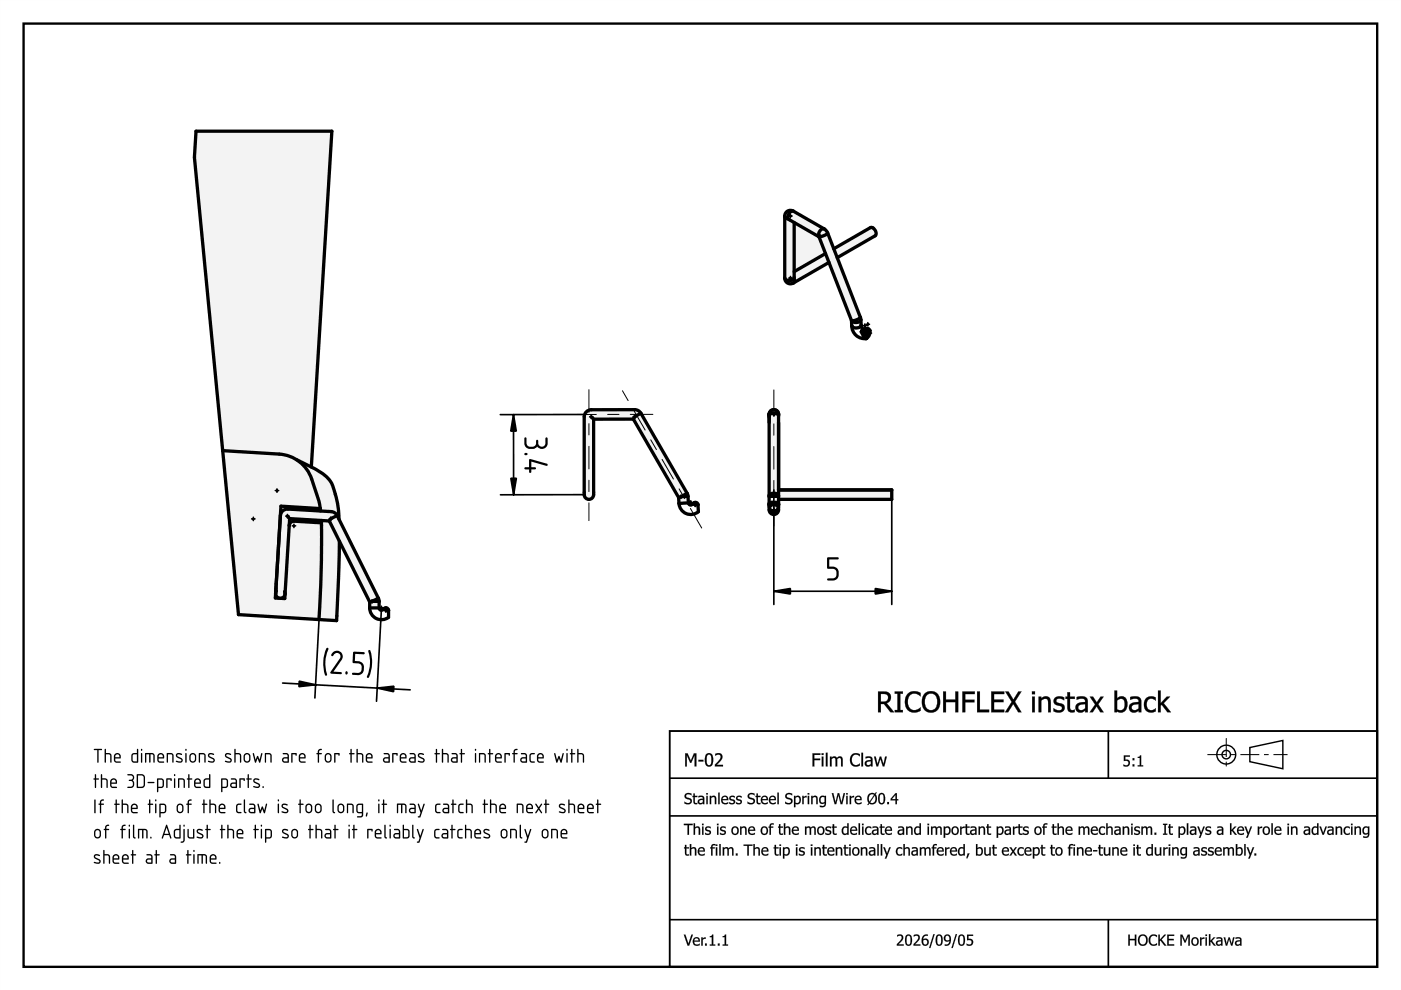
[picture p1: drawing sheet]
<svg xmlns="http://www.w3.org/2000/svg" width="297mm" height="210mm" viewBox="0 0 297 210" stroke-linecap="round" stroke-linejoin="round" font-family="sans-serif">
<g fill="#000">
<path d="M0 0h297v210h-297zM0 0v210h297v-210z"/>
<path d="M186.2 146.6h1.1a1.28 1.28 0 0 1 1.6 .9 1.28 1.28 0 0 1-.9 1.6l1.6 1.9h-.8l-1.4-1.7h-.6v1.7h-.6zM186.8 147.1v1.7a1.24 1.24 0 0 0 1.4-.5 .79 .79 0 0 0 0-.9 .79 .79 0 0 0-.9-.3zM189.7 146.6h1.7v.5h-.5v3.4h.5v.5h-1.7v-.5h.6v-3.4h-.6zM192.4 147.2a2.27 2.27 0 0 1 2.8-.3v.7a1.56 1.56 0 0 0-2-.4 1.56 1.56 0 0 0-.7 1.9 1.5 1.5 0 0 0 1 1.4 1.5 1.5 0 0 0 1.7-.5v.7a2.11 2.11 0 0 1-2.5 0 2.11 2.11 0 0 1-.8-2.2l.1-.6zM196 147.1a2 2 0 0 1 2.5-.3 2 2 0 0 1 .8 2.4 1.94 1.94 0 0 1-2.1 1.9 1.94 1.94 0 0 1-1.7-2.3l.1-1zM196.6 147.4a2.27 2.27 0 0 0 .3 3.1 1.39 1.39 0 0 0 1.4-.3 1.39 1.39 0 0 0 .4-1.4 1.37 1.37 0 0 0-.5-1.5 1.37 1.37 0 0 0-1.6 .1zM200 146.6h.6v1.7h2v-1.7h.5v4.4h-.5v-2.1h-2v2.1h-.6zM204.1 146.6h2.6v.5h-2.1v1.3h2v.5h-2v2.1h-.5zM207.2 146.6h.6v3.9h1.9v.5h-2.5zM210.2 146.6h2.7v.5h-2.1v1.2h2v.6h-2v1.6h2.1v.5h-2.7zM213.2 146.6h.6l1.1 1.7 1-1.7h.6l-1.3 2.2 1.4 2.2h-.7l-1.1-1.8-1.1 1.8h-.6l1.4-2.2zM218.8 147.7h.6v3.3h-.6zM218.8 146.6h.6v.6h-.6zM220.2 147.7h.6v.4a1.12 1.12 0 0 1 1.3-.4 1.12 1.12 0 0 1 .7 1.2v2.1h-.6v-1.9a.79 .79 0 0 0-.4-.9 .79 .79 0 0 0-1 .4v2.4h-.6zM223.7 147.9a1.92 1.92 0 0 1 1.9 0v.6a1.22 1.22 0 0 0-1.6-.1 .78 .78 0 0 0 1 .8 .99 .99 0 0 1 .7 1.2 .99 .99 0 0 1-1.2 .7l-1.1-.3v-.6a1.26 1.26 0 0 0 1.8 .1 .84 .84 0 0 0-1.1-.8 .91 .91 0 0 1-.7-.7 .91 .91 0 0 1 .3-.9zM226.3 146.8h.6v.9h1v.5h-1v1.5a.64 .64 0 0 0 .2 .8 .64 .64 0 0 0 .8 0v.5a1.05 1.05 0 0 1-1.6-1v-1.8h-.4v-.5h.4zM228.7 149.6a.66 .66 0 0 0 .2 .9 .66 .66 0 0 0 .9-.1l.3-.2v-.9l-1 .1zM228.3 147.8a1.71 1.71 0 0 1 2.3 .6v2.6h-.5v-.4a1.13 1.13 0 0 1-2-.1 1.13 1.13 0 0 1 1.2-1.6l.8-.1a.79 .79 0 0 0-1.3-.6l-.5 .2zM231.1 147.7h.6l.8 1.2 .8-1.2h.7l-1.2 1.6 1.2 1.7h-.7l-.8-1.2-.8 1.2h-.6l1.1-1.6zM236.8 148.5v1.9a1.03 1.03 0 0 0 1.2 .1 1.03 1.03 0 0 0 .5-1.2 .92 .92 0 0 0-.5-1.1 .92 .92 0 0 0-1.2 .3zM236.3 146.4h.5v1.7a1.29 1.29 0 0 1 1.6-.3 1.29 1.29 0 0 1 .6 1.5 1.44 1.44 0 0 1-.5 1.5 1.44 1.44 0 0 1-1.7 0v.2h-.5zM240.1 149.6a.66 .66 0 0 0 .1 .9 .66 .66 0 0 0 1-.1l.2-.2v-.9l-1 .1zM239.6 147.8a1.71 1.71 0 0 1 2.3 .6l.1 2.6h-.6v-.4a1.13 1.13 0 0 1-1.9-.1 1.13 1.13 0 0 1 1.1-1.6l.8-.1a.79 .79 0 0 0-1.2-.6l-.6 .2zM243 148.1a1.74 1.74 0 0 1 2-.2v.6a1.14 1.14 0 0 0-1.4-.2 1.14 1.14 0 0 0-.5 1.4 1.09 1.09 0 0 0 .8 .8 1.09 1.09 0 0 0 1.1-.3v.6a1.66 1.66 0 0 1-2-.1 1.66 1.66 0 0 1-.3-2.1zM245.5 146.4h.6v2.7l1.3-1.4h.7l-1.4 1.4 1.5 1.9h-.7l-1.2-1.6-.2 .2v1.4h-.6z"/>
<path d="M186.1 146.6h1.6l.7 .3a1.2 1.2 0 0 1 .1 1.9l-.5 .3 1.6 1.9h-.8l-1.4-1.7h-.6v1.7h-.7zM186.2 146.6v4.4h.6l-.1-1.8h.7l1.4 1.8h.7l-1.6-1.9 .8-.5 .2-.8-.1-.6-.9-.5zM186.8 147.1v1.7l.9-.1 .3-.2 .2-.2v-.8l-.5-.3zM186.7 147.1l1.3 .2a.88 .88 0 0 1 .1 1.3l-.4 .2h-1zM189.7 146.6h1.7v.5h-.5v3.4h.5v.5h-1.7v-.5h.6v-3.4h-.6zM189.7 146.6v.5l.6-.1v3.6l-.6-.1v.5h1.7v-.5l-.6 .1v-3.6l.6 .1v-.5zM192.4 147.1l.9-.5h.9l1 .3v.8l-.7-.5a1.41 1.41 0 0 0-1.6 .3 1.97 1.97 0 0 0 .7 3h.7l.9-.5v.7l-.6 .2a2.03 2.03 0 0 1-2.2-.4l-.4-.7a2.75 2.75 0 0 1 0-1.9zM192.4 147.2a2.64 2.64 0 0 0 .6 3.7l1.2 .1 .7-.2 .3-.1v-.7l-.5 .4a1.47 1.47 0 0 1-1.4 .1l-.5-.3-.3-.6-.1-.8 .1-.8 .5-.7 .6-.3 .9 .1 .7 .5v-.7l-.6-.2a2.14 2.14 0 0 0-2.2 .5zM196 147.1l.6-.4a1.84 1.84 0 0 1 1.6 0 1.92 1.92 0 0 1 1.2 2.1l-.2 1-.4 .7a1.8 1.8 0 0 1-2 .5l-.8-.5-.4-.7a2.89 2.89 0 0 1 0-2zM196 147.1a2.69 2.69 0 0 0 .6 3.8 1.89 1.89 0 0 0 2.6-1.1v-1.7l-.4-1a2.04 2.04 0 0 0-2.8 0zM196.4 147.5a2.64 2.64 0 0 0 0 2.6 1.31 1.31 0 0 0 2 0l.3-1.3-.1-.7a1.26 1.26 0 0 0-.9-1 1.26 1.26 0 0 0-1.3 .4zM196.5 147.3l.5-.2 .6-.1 .8 .5a2.35 2.35 0 0 1-.4 3 1.42 1.42 0 0 1-1.5-.3 1.42 1.42 0 0 1-.5-1.4l.1-.8zM199.9 146.6h.7v1.7h2l-.1-1.7h.7v4.4h-.7v-2.1h-1.9v2.1h-.7zM200 146.6v4.4h.6l-.1-2.2h2.1v2.2h.5v-4.4h-.5v1.8h-2.1l.1-1.8zM204 146.6h2.7v.6l-2.1-.1v1.3l2-.1v.6h-2l.1 2.1h-.7zM204.1 146.6v4.4h.5v-2.1h2v-.5h-2v-1.3h2.1v-.5zM207.1 146.6h.7v3.9l1.9-.1v.6h-2.6zM207.2 146.6v4.4h2.5v-.5h-2l.1-3.9zM210.1 146.6h2.8v.6h-2.1v1.1h2v.6h-2v1.6l2.1-.1v.6h-2.8zM210.2 146.6v4.4h2.7v-.5h-2.2v-1.7h2.1v-.5l-2.1 .1v-1.3h2.2v-.5zM213.1 146.6h.7l1.1 1.7 1-1.7h.7l-1.4 2.2 1.4 2.2h-.7l-1.1-1.8-1 1.8h-.7l1.4-2.2zM213.2 146.6l1.3 2.2-1.4 2.2h.6l1.1-1.8 1.1 1.8h.7l-1.5-2.2 1.4-2.2h-.6l-1 1.8-1.1-1.8zM218.8 147.7h.6v3.3h-.6zM218.8 147.7v3.3h.6v-3.3zM218.8 146.6h.7v.6h-.7zM218.8 146.6v.6h.6v-.6zM220.2 147.7h.6v.4l.4-.4a.98 .98 0 0 1 1.3 .2l.3 .7v2.4h-.6l-.1-2.6a.92 .92 0 0 0-1.3 .2v2.4h-.6zM220.2 147.7v3.3h.6l-.1-2.5 .9-.4 .4 .1 .2 .3v2.5h.6v-2.1a1.1 1.1 0 0 0-.8-1.2 1.1 1.1 0 0 0-1.3 .5l.1-.5zM223.7 147.9l.6-.3 1 .1 .3 .2v.6l-.2-.1a.93 .93 0 0 0-1.4 .2l.1 .3 .3 .1a1.09 1.09 0 0 1 1.4 1.2 1.09 1.09 0 0 1-1.6 .9l-.9-.3v-.7l.8 .5h.7l.3-.2v-.4l-1.6-.8-.1-.6zM223.7 147.9a.88 .88 0 0 0-.3 .9 .88 .88 0 0 0 .7 .7l.6 .2a.54 .54 0 0 1 .4 .7 .54 .54 0 0 1-.8 .2l-.9-.4v.6l.4 .2h1.2l.4-.2a1.07 1.07 0 0 0 .2-1.3l-1.6-.6-.1-.3 .2-.4a1.35 1.35 0 0 1 1.5 .3v-.6a1.93 1.93 0 0 0-1.9 0zM226.3 146.8h.6v.9h1v.5h-1v1.9l.2 .4 .8-.1v.6a1.49 1.49 0 0 1-1.4-.2l-.2-.5v-2.1h-.4v-.5h.4zM226.3 146.8v1l-.4-.1v.5l.4-.1v1.9a.92 .92 0 0 0 1.2 1h.4l-.1-.5a.78 .78 0 0 1-.9-.1l-.1-2.3 1.1 .1v-.5l-1.1 .1 .1-1zM228.8 149.6l-.2 .4 .1 .4 .7 .1 .7-.3v-.9l-1 .1zM228.7 149.6l.5-.2 .9-.2v1a.84 .84 0 0 1-.8 .4 .84 .84 0 0 1-.7-.6zM228.3 147.8l1-.2a1.23 1.23 0 0 1 1.3 .6l.1 2.8h-.7l.1-.4-.4 .3a1.02 1.02 0 0 1-1.6-.4l-.1-.7 .4-.6 .6-.3 1.1-.1-.1-.4-.4-.2-1.3 .2zM228.3 147.8v.6l.7-.3 .7 .1 .3 .2 .1 .5a1.78 1.78 0 0 0-2 .9v.7l.5 .5h.8l.7-.4v.4h.5v-2.4l-.2-.5-.5-.4zM231 147.7h.8l.7 1.2 .8-1.2h.7l-1.2 1.6 1.2 1.7h-.7l-.8-1.2-.8 1.2h-.7l1.2-1.6zM231.1 147.7l1.1 1.7-1.1 1.6h.6l.8-1.3 .8 1.3h.7l-1.2-1.7 1.2-1.6h-.7l-.8 1.3-.8-1.3zM236.8 148.5v1.9l.8 .2 .4-.2 .3-.4 .2-.7-.2-.8a.99 .99 0 0 0-1.4 .1zM236.8 148.5l.5-.2a.86 .86 0 0 1 1 0 .86 .86 0 0 1 .2 1 1.05 1.05 0 0 1-.5 1.2 1.05 1.05 0 0 1-1.2-.1zM236.3 146.4h.6l-.1 1.6 .5-.2a1.18 1.18 0 0 1 1.7 1.1 1.62 1.62 0 0 1-1.7 2.2l-.5-.3v.2h-.5zM236.3 146.4v4.6h.5v-.2a1.37 1.37 0 0 0 1.8-.2 2.62 2.62 0 0 0 .1-2.5 1.26 1.26 0 0 0-1.9 0v-1.7zM240.1 149.6l-.1 .4 .1 .4 .6 .1 .7-.3v-.9l-1 .1zM240.1 149.6l.5-.2 .8-.2v1a.84 .84 0 0 1-.8 .4 .84 .84 0 0 1-.7-.6zM239.6 147.8l1-.2a1.23 1.23 0 0 1 1.3 .6l.1 2.8h-.6v-.4l-.4 .3a1.02 1.02 0 0 1-1.6-.4l-.1-.7 .5-.6 .6-.3 1-.1v-.4l-.5-.2-1.3 .2zM239.6 147.8v.6l.7-.3 .8 .1 .3 .2v.5a1.78 1.78 0 0 0-2 .9l.1 .7 .5 .5h.7l.7-.4v.4h.6l-.1-2.4-.2-.5-.5-.4zM242.9 148.1l.7-.4h.8l.7 .2v.6l-.7-.3a1.08 1.08 0 0 0-1.1 .4 1.08 1.08 0 0 0-.1 1.1l.2 .6a1.16 1.16 0 0 0 1.2 .2l.5-.3v.6l-.7 .3a1.63 1.63 0 0 1-1.5-.4l-.3-.6-.1-.7 .1-.8zM243 148.1a1.91 1.91 0 0 0 .5 2.9h.9l.6-.2v-.6a1.11 1.11 0 0 1-1.4 .3 1.11 1.11 0 0 1-.5-1.4l.2-.7a.96 .96 0 0 1 1.3-.1l.4 .2v-.6l-.3-.1a1.61 1.61 0 0 0-1.7 .3zM245.5 146.4h.6v2.7l1.3-1.4h.7l-1.4 1.4 1.6 1.9h-.8l-1.2-1.6-.2 .2v1.4h-.6zM245.5 146.4v4.6h.6l-.1-1.4 .3-.2 1.2 1.6h.7l-1.5-1.9 1.4-1.4h-.7l-1.4 1.5 .1-2.8z"/>
<path d="M145 174.7h1.9v.3l-.8-.1v2.1h-.3v-2.1l-.8 .1zM145 174.7v.2h.8v2.1h.3v-2.1h.8v-.2zM147 174.5h.4v.9l.5-.2 .5 .3 .1 1.5h-.4v-1.4a.46 .46 0 0 0-.7 .1v1.3h-.4zM147.1 174.6v2.4h.3l-.1-1.3 .5-.2 .3 .2v1.3h.3v-1.1a.58 .58 0 0 0-.4-.7 .58 .58 0 0 0-.7 .3l.1-.9zM148.8 175.2h.4v1.8h-.4zM148.9 175.2v1.8h.3v-1.8zM148.8 174.6h.4v.4h-.4zM148.8 174.7v.3h.4v-.3zM149.7 175.3l.4-.1 .5 .1h.1v.4a.41 .41 0 0 0-.5-.3 .41 .41 0 0 0-.3 .5l.1 .1a.59 .59 0 0 1 .8 .6 .59 .59 0 0 1-.9 .4l-.4-.1v-.4l.4 .3 .5-.2a.29 .29 0 0 0-.1-.3 .29 .29 0 0 0-.3 0l-.5-.4zM149.7 175.4l-.2 .3 .1 .3 .8 .4a.39 .39 0 0 1-.2 .5 .39 .39 0 0 1-.5-.2l-.2-.1v.3l.9 .1 .3-.5-.1-.3-.7-.3-.1-.2 .3-.3 .6 .2v-.3l-.6-.1zM152 175.2h.3v1.8h-.3zM152 175.2v1.8h.3v-1.8zM152 174.6h.4v.4h-.4zM152 174.7v.3h.3v-.3zM152.8 175.3l.5-.1 .4 .1h.2l-.1 .4a.41 .41 0 0 0-.5-.3 .41 .41 0 0 0-.3 .5l.2 .1a.59 .59 0 0 1 .7 .6 .59 .59 0 0 1-.8 .4l-.5-.1v-.4l.5 .3 .5-.2a.29 .29 0 0 0-.1-.3 .29 .29 0 0 0-.3 0l-.5-.4zM152.8 175.4l-.1 .3 .1 .3 .8 .4a.39 .39 0 0 1-.2 .5 .39 .39 0 0 1-.5-.2l-.2-.1v.3l.8 .1 .4-.5-.1-.3-.7-.3-.2-.2 .4-.3 .5 .2v-.3l-.5-.1zM155.3 175.4a.86 .86 0 0 1 1.1 .1 .86 .86 0 0 1 0 1.2 .86 .86 0 0 1-1.1 .1l-.2-.7zM155.3 175.5l-.2 .6 .2 .7a.83 .83 0 0 0 1.1 0 1.28 1.28 0 0 0 0-1.4l-.6-.2zM155.5 175.6l-.1 .5 .1 .5a.58 .58 0 0 0 .8-.1 .58 .58 0 0 0 0-.7l-.5-.3zM155.5 175.6a.65 .65 0 0 1 .9 .3 .65 .65 0 0 1-.3 .9 .68 .68 0 0 1-.8-.4 .68 .68 0 0 1 .2-.8zM156.9 175.2h.3v.2l.5-.2 .5 .2 .1 1.6h-.3l-.1-1.4a.46 .46 0 0 0-.7 .1v1.3h-.3zM156.9 175.2v1.8h.3v-1.3l.5-.2 .3 .2v1.3h.3v-1.1a.58 .58 0 0 0-.4-.7 .58 .58 0 0 0-.7 .3v-.3zM158.8 175.4v.1a.77 .77 0 0 1 1.1-.1l.2 .8h-1.2a.56 .56 0 0 0 .8 .5l.4-.1v.3l-.5 .1-.6-.1-.3-.3-.1-.7zM158.8 175.5l-.2 .6 .2 .7 .7 .2 .6-.1v-.3l-.8 .2-.4-.5v-.2l1.2 .1-.2-.8-.5-.2zM159 175.6l-.1 .3h.9l-.2-.4zM159 175.6l.6-.1 .2 .4h-.9zM161.5 175.4a.86 .86 0 0 1 1.1 .1 .86 .86 0 0 1 0 1.2 .86 .86 0 0 1-1.1 .1l-.2-.7zM161.5 175.5l-.2 .6 .2 .7a.83 .83 0 0 0 1.1 0 1.28 1.28 0 0 0 0-1.4l-.5-.2zM161.7 175.6l-.1 .5 .1 .5a.58 .58 0 0 0 .8-.1 .58 .58 0 0 0 0-.7l-.4-.3zM161.7 175.6a.65 .65 0 0 1 .9 .3 .65 .65 0 0 1-.3 .9 .68 .68 0 0 1-.7-.4 .68 .68 0 0 1 .1-.8zM163.3 174.7l.8-.1-.1 .3a.39 .39 0 0 0-.5 .3h.4v.3h-.4v1.5h-.4l.1-1.5h-.3v-.3h.3zM163.3 174.7l-.1 .6-.2-.1v.3h.2v1.5h.3l-.1-1.5h.5v-.3l-.5 .1v-.3l.2-.2h.4v-.2zM165.1 174.7h.4v.5h.5v.3h-.5v1l.1 .2h.4v.3h-.5l-.3-.2v-1.3h-.3v-.3h.3zM165.2 174.7v.6l-.2-.1v.3h.2v1.3l.3 .2h.5v-.3h-.5l-.1-.4v-.8h.6v-.3l-.6 .1 .1-.6zM166.2 174.5h.3v.9l.5-.2 .5 .3 .1 1.5h-.3l-.1-1.4a.46 .46 0 0 0-.7 .1v1.3h-.3zM166.2 174.6v2.4h.3v-1.3l.4-.2 .4 .2v1.3h.3v-1.1a.58 .58 0 0 0-.4-.7 .58 .58 0 0 0-.7 .3v-.9zM168.1 175.4v.1a.77 .77 0 0 1 1.1-.1l.2 .8h-1.2a.56 .56 0 0 0 .7 .5l.5-.1v.3l-.6 .1-.5-.1-.3-.3-.1-.7zM168.1 175.5l-.2 .6 .2 .7 .6 .2 .6-.1v-.3l-.7 .2-.4-.5v-.2l1.2 .1-.2-.8-.5-.2zM168.3 175.6l-.1 .3h.9l-.2-.4zM168.3 175.6l.6-.1 .2 .4h-.9zM170.7 175.2h.3v.2l.2-.1a.47 .47 0 0 1 .7 .2l.4-.3 .5 .1 .2 .4v1.3h-.4v-1.1a.35 .35 0 0 0-.2-.4 .35 .35 0 0 0-.4 .2v1.3h-.3v-1.1a.34 .34 0 0 0-.3-.4 .34 .34 0 0 0-.4 .2v1.3h-.3zM170.7 175.2v1.8h.3v-1.3l.4-.2 .3 .2v1.3h.3l-.1-1.3 .5-.2 .3 .2v1.3h.3l-.2-1.6-.5-.2-.4 .3a.53 .53 0 0 0-.5-.3 .53 .53 0 0 0-.4 .3v-.3zM173.4 175.4a.86 .86 0 0 1 1.2 .1 .86 .86 0 0 1 0 1.2 .86 .86 0 0 1-1.2 .1l-.2-.7zM173.5 175.5l-.2 .6 .2 .7a.83 .83 0 0 0 1.1 0 1.28 1.28 0 0 0 0-1.4l-.6-.2zM173.7 175.6l-.1 .5 .1 .5a.58 .58 0 0 0 .7-.1 .58 .58 0 0 0 0-.7l-.4-.3zM173.7 175.6a.65 .65 0 0 1 .9 .3 .65 .65 0 0 1-.4 .9 .68 .68 0 0 1-.7-.4 .68 .68 0 0 1 .2-.8zM175.2 175.3l.4-.1 .5 .1h.1v.4a.41 .41 0 0 0-.5-.3 .41 .41 0 0 0-.3 .5l.1 .1a.59 .59 0 0 1 .8 .6 .59 .59 0 0 1-.9 .4l-.4-.1v-.4l.4 .3 .5-.2a.29 .29 0 0 0-.1-.3 .29 .29 0 0 0-.3 0l-.5-.4zM175.2 175.4l-.2 .3 .1 .3 .8 .4a.39 .39 0 0 1-.2 .5 .39 .39 0 0 1-.5-.2l-.2-.1v.3l.9 .1 .3-.5v-.3l-.8-.3-.1-.2 .3-.3 .6 .2v-.3l-.6-.1zM176.5 174.7h.4l-.1 .5h.6v.3h-.6l.1 1 .1 .2h.4v.3h-.6l-.2-.2v-1.3h-.3v-.3h.3zM176.6 174.7v.6l-.2-.1v.3h.2v1.3l.3 .2h.5v-.3h-.5l-.1-.4v-.8h.6v-.3l-.6 .1v-.6zM178.7 175.4l.4-.2 .5 .1v-.8h.3v2.5h-.3v-.2l-.6 .2-.4-.2-.2-.7zM178.7 175.5l-.2 .6 .2 .7 .6 .2 .3-.2v.2h.3v-2.4h-.3v.7a.72 .72 0 0 0-.9 .2zM178.9 175.6v1l.5 .1 .2-.1v-1l-.4-.1zM178.9 175.6l.3-.1 .4 .1v1a.55 .55 0 0 1-.7 .1 .55 .55 0 0 1-.1-.8zM180.4 175.4v.1a.77 .77 0 0 1 1.1-.1l.2 .8h-1.2a.56 .56 0 0 0 .8 .5l.4-.1v.3l-.5 .1-.6-.1-.3-.3-.1-.7zM180.5 175.5l-.3 .6 .3 .7 .6 .2 .6-.1v-.3l-.8 .2-.4-.5v-.2l1.2 .1-.2-.8-.5-.2zM180.7 175.6l-.2 .3h.9l-.2-.4zM180.7 175.6l.5-.1 .3 .4h-1zM182 174.5h.4v2.5h-.4zM182 174.6v2.4h.3v-2.4zM182.8 175.2h.3v1.8h-.3zM182.8 175.2v1.8h.3v-1.8zM182.7 174.6h.4v.4h-.4zM182.8 174.7v.3h.3v-.3zM183.6 175.4l.4-.2h.5l.2 .1v.4l-.3-.2a.64 .64 0 0 0-.7 .4 .64 .64 0 0 0 .1 .7l.4 .2 .5-.3v.4l-.3 .1a.77 .77 0 0 1-1-.5v-.6zM183.6 175.5a1.03 1.03 0 0 0 .3 1.5l.8-.1v-.3a.64 .64 0 0 1-1 0 .64 .64 0 0 1 .1-1l.4-.2 .5 .3v-.3a.91 .91 0 0 0-1.1 .1zM185.3 176.3l-.1 .4h.4l.4-.1v-.5zM185.2 176.3l.8-.2v.5a.41 .41 0 0 1-.6 .2 .41 .41 0 0 1-.2-.5zM185 175.3l.2-.1a.83 .83 0 0 1 1 .3l.1 1.5h-.4l.1-.2-.3 .2a.57 .57 0 0 1-.7-.1 .57 .57 0 0 1-.1-.7l.4-.3 .7-.1-.3-.3-.7 .1zM185 175.3v.3l.8-.1 .2 .4a.78 .78 0 0 0-1.1 .8l.3 .3h.4l.4-.2v.2h.2l-.1-1.6-.3-.2zM186.7 174.7h.3v.5h.5v.3h-.5v1l.1 .2h.4v.3h-.5l-.3-.2v-1.3h-.2v-.3h.2zM186.7 174.7v.6l-.2-.1v.3h.2l.1 1.3 .2 .2h.5v-.3h-.4l-.1-.4v-.8h.5v-.3l-.5 .1v-.6zM187.8 175.4v.1a.77 .77 0 0 1 1.1-.1l.2 .8h-1.2a.56 .56 0 0 0 .8 .5l.4-.1v.3l-.5 .1-.6-.1-.3-.3-.1-.7zM187.8 175.5l-.2 .6 .2 .7 .7 .2 .6-.1v-.3l-.8 .2-.4-.5v-.2l1.2 .1-.2-.8-.5-.2zM188.1 175.6l-.2 .3h.9l-.2-.4zM188 175.6l.6-.1 .3 .4h-1zM190.7 176.3v.4h.4l.3-.1v-.5zM190.7 176.3l.7-.2v.5a.41 .41 0 0 1-.5 .2 .41 .41 0 0 1-.2-.5zM190.4 175.3l.3-.1a.83 .83 0 0 1 1 .3v1.5h-.3v-.2l-.2 .2a.57 .57 0 0 1-.7-.1 .57 .57 0 0 1-.1-.7l.4-.3 .6-.1-.3-.3-.7 .1zM190.4 175.3v.3l.8-.1 .2 .4a.78 .78 0 0 0-1 .8l.2 .3h.4l.4-.2v.2h.3l-.1-1.6-.3-.2zM192.1 175.2h.3v.2l.5-.2 .5 .2 .1 1.6h-.3l-.1-1.4a.46 .46 0 0 0-.7 .1v1.3h-.3zM192.1 175.2v1.8h.3v-1.3l.5-.2 .3 .2v1.3h.3v-1.1a.58 .58 0 0 0-.4-.7 .58 .58 0 0 0-.7 .3v-.3zM194 175.4l.4-.2 .6 .1-.1-.8h.4v2.5h-.4v-.2l-.6 .2-.3-.2-.2-.7zM194 175.5l-.2 .6 .2 .7 .6 .2 .4-.2v.2h.3v-2.4h-.3v.7a.72 .72 0 0 0-1 .2zM194.2 175.6v1l.5 .1 .3-.1v-1l-.4-.1zM194.2 175.6l.4-.1 .4 .1v1a.55 .55 0 0 1-.8 .1 .55 .55 0 0 1-.1-.8zM196.7 175.2h.3v1.8h-.3zM196.7 175.2v1.8h.3v-1.8zM196.6 174.6h.4v.4h-.4zM196.6 174.7v.3h.4v-.3zM197.4 175.2h.3v.2l.2-.1a.47 .47 0 0 1 .7 .2l.4-.3 .5 .1 .2 .4v1.3h-.3l-.1-1.3-.2-.2-.4 .2v1.3h-.3v-1.1a.34 .34 0 0 0-.3-.4 .34 .34 0 0 0-.4 .2v1.3h-.3zM197.4 175.2v1.8h.3v-1.3l.4-.2 .3 .2v1.3h.3v-1.3l.4-.2 .3 .2v1.3h.3l-.2-1.6-.5-.2-.4 .3a.53 .53 0 0 0-.4-.3 .53 .53 0 0 0-.5 .3v-.3zM200.1 175.2h.3v.2l.2-.1a.67 .67 0 0 1 .8 .1 .67 .67 0 0 1 .2 .7 .77 .77 0 0 1-.3 .8 .77 .77 0 0 1-.9 0v.8h-.3zM200.1 175.2v2.4h.3v-.7l.4 .1 .5-.2a1.38 1.38 0 0 0 .1-1.4 .67 .67 0 0 0-1 .1v-.3zM200.4 175.7v1h.6l.2-.4v-.7l-.4-.1zM200.4 175.7l.2-.2a.51 .51 0 0 1 .6 .2 .51 .51 0 0 1 0 .6 .56 .56 0 0 1-.8 .4zM201.9 175.4a.86 .86 0 0 1 1.2 .1 .86 .86 0 0 1 0 1.2 .86 .86 0 0 1-1.2 .1l-.2-.7zM201.9 175.5l-.2 .6 .2 .7a.83 .83 0 0 0 1.2 0l.2-.7-.2-.7-.6-.2zM202.2 175.6a.6 .6 0 0 0-.1 .8 .6 .6 0 0 0 .7 .2l.2-.5-.1-.5-.4-.1zM202.1 175.6a.65 .65 0 0 1 .9 .3 .65 .65 0 0 1-.3 .9h-.4l-.2-.3zM203.6 175.2h.3v.3l.6-.3v.4l-.6 .2v1.2h-.3zM203.6 175.2v1.8h.3v-1.3l.6-.1v-.3l-.6 .2v-.3zM204.7 174.7h.4l-.1 .5h.6v.3h-.6v1l.2 .2h.4v.3h-.6l-.2-.2-.1-1.3h-.2v-.3h.2zM204.7 174.7l.1 .6-.3-.1v.3h.3v1.3l.2 .2h.6v-.3h-.5l-.1-.4v-.8h.6v-.3l-.6 .1v-.6zM206.1 176.3l-.1 .4h.4l.4-.1v-.5zM206 176.3l.8-.2v.5a.41 .41 0 0 1-.6 .2 .41 .41 0 0 1-.2-.5zM205.8 175.3l.2-.1a.7 .7 0 0 1 1.1 .6v1.2h-.4l.1-.2-.3 .2a.57 .57 0 0 1-.7-.1 .57 .57 0 0 1-.1-.7l.4-.3 .7-.1-.3-.3-.7 .1zM205.8 175.3v.3l.8-.1 .2 .4a.78 .78 0 0 0-1.1 .8l.3 .3h.4l.4-.2v.2h.2v-1.5l-.4-.3zM207.5 175.2h.3v.2l.5-.2 .4 .2 .2 1.6h-.4v-1.4a.46 .46 0 0 0-.7 .1v1.3h-.3zM207.5 175.2v1.8h.3v-1.3l.4-.2 .3 .2 .1 1.3h.2v-1.1a.58 .58 0 0 0-.4-.7 .58 .58 0 0 0-.6 .3v-.3zM209.3 174.7h.3v.5h.5v.3h-.5v1.1l.1 .1h.4v.3h-.5l-.3-.2v-1.3h-.2v-.3h.2zM209.3 174.7v.6l-.2-.1v.3h.2l.1 1.3 .2 .2h.5v-.3h-.5v-.4v-.8h.5v-.3l-.5 .1v-.6zM211.3 175.2h.3v.2l.3-.1a.67 .67 0 0 1 .7 .1 .67 .67 0 0 1 .2 .7 .77 .77 0 0 1-.3 .8 .77 .77 0 0 1-.9 0v.8h-.3zM211.3 175.2v2.4h.3v-.7l.4 .1 .6-.2a1.38 1.38 0 0 0 0-1.4 .67 .67 0 0 0-1 .1v-.3zM211.6 175.7v1h.6l.2-.4v-.7l-.3-.1zM211.6 175.7l.2-.2a.51 .51 0 0 1 .7 .2 .51 .51 0 0 1 0 .6 .56 .56 0 0 1-.9 .4zM213.3 176.3v.4h.4l.4-.1v-.5zM213.3 176.3l.8-.2v.5a.41 .41 0 0 1-.6 .2 .41 .41 0 0 1-.2-.5zM213.1 175.3l.2-.1a.7 .7 0 0 1 1.1 .6v1.2h-.4l.1-.2-.3 .2a.57 .57 0 0 1-.7-.1 .57 .57 0 0 1-.1-.7l.4-.3 .7-.1-.3-.3-.7 .1zM213.1 175.3v.3l.8-.1 .2 .4a.78 .78 0 0 0-1.1 .8l.3 .3h.4l.4-.2v.2h.2v-1.5l-.4-.3zM214.8 175.2h.3v.3l.6-.3v.4l-.6 .2v1.2h-.3zM214.8 175.2v1.8h.3v-1.3l.6-.1v-.3l-.6 .2v-.3zM215.9 174.7h.4l-.1 .5h.6v.3h-.6v1l.2 .2h.4v.3h-.6l-.2-.2-.1-1.3h-.2v-.3h.2zM215.9 174.7l.1 .6-.3-.1v.3h.3v1.3l.2 .2h.6v-.3h-.5l-.1-.4v-.8h.6v-.3l-.6 .1v-.6zM217 175.3l.5-.1 .5 .1h.1l-.1 .4a.41 .41 0 0 0-.4-.3 .41 .41 0 0 0-.3 .5l.1 .1a.59 .59 0 0 1 .7 .6 .59 .59 0 0 1-.8 .4l-.4-.1v-.4l.4 .3 .5-.2a.29 .29 0 0 0-.1-.3 .29 .29 0 0 0-.3 0l-.5-.4zM217.1 175.4l-.2 .3 .1 .3 .8 .4a.39 .39 0 0 1-.2 .5 .39 .39 0 0 1-.5-.2l-.2-.1v.3l.8 .1 .4-.5-.1-.3-.7-.3-.1-.2 .3-.3 .6 .2v-.3l-.6-.1zM219.5 175.4a.86 .86 0 0 1 1.1 .1 .86 .86 0 0 1 0 1.2 .86 .86 0 0 1-1.1 .1l-.2-.7zM219.5 175.5l-.2 .6 .2 .7a.83 .83 0 0 0 1.1 0l.2-.7-.2-.7-.5-.2zM219.7 175.6a.6 .6 0 0 0-.1 .8 .6 .6 0 0 0 .8 .2l.1-.5-.1-.5-.3-.1zM219.7 175.6a.65 .65 0 0 1 .9 .3 .65 .65 0 0 1-.3 .9h-.4l-.3-.3zM221.3 174.7l.8-.1-.1 .3a.39 .39 0 0 0-.5 .3h.5v.3h-.5v1.5h-.3v-1.5h-.2v-.3h.2zM221.3 174.7l-.1 .6-.2-.1v.3h.2v1.5h.3l-.1-1.5h.5v-.3l-.5 .1 .1-.3 .1-.2h.5v-.2zM223.2 174.7h.3v.5h.5v.3h-.5v1l.1 .2h.4v.3h-.5l-.3-.2v-1.3h-.2v-.3h.2zM223.2 174.7v.6l-.2-.1v.3h.2v1.3l.3 .2h.5v-.3h-.5v-.4v-.8h.5v-.3l-.5 .1v-.6zM224.2 174.5h.3v.9l.5-.2 .5 .3 .1 1.5h-.3l-.1-1.4a.46 .46 0 0 0-.7 .1v1.3h-.3zM224.2 174.6v2.4h.3v-1.3l.5-.2 .3 .2v1.3h.3v-1.1a.58 .58 0 0 0-.4-.7 .58 .58 0 0 0-.7 .3v-.9zM226.1 175.4v.1a.77 .77 0 0 1 1.1-.1l.2 .8h-1.2a.56 .56 0 0 0 .7 .5l.5-.1v.3l-.5 .1-.6-.1-.3-.3-.1-.7zM226.1 175.5l-.2 .6 .2 .7 .7 .2 .6-.1v-.3l-.8 .2-.4-.5v-.2l1.2 .1-.2-.8-.5-.2zM226.3 175.6l-.1 .3h.9l-.2-.4zM226.3 175.6l.6-.1 .2 .4h-.9zM228.7 175.2h.3v.2l.2-.1a.47 .47 0 0 1 .7 .2l.4-.3 .5 .1 .2 .4v1.3h-.3l-.1-1.3-.2-.2-.4 .2v1.3h-.3v-1.1a.34 .34 0 0 0-.3-.4 .34 .34 0 0 0-.4 .2v1.3h-.3zM228.7 175.2v1.8h.3v-1.3l.4-.2 .3 .2v1.3h.3v-1.3l.4-.2 .3 .2v1.3h.3l-.2-1.6-.5-.2-.4 .3a.53 .53 0 0 0-.4-.3 .53 .53 0 0 0-.5 .3v-.3zM231.5 175.4v.1a.77 .77 0 0 1 1.1-.1l.2 .8h-1.2a.56 .56 0 0 0 .7 .5l.5-.1v.3l-.6 .1-.5-.1-.4-.3v-.7zM231.5 175.5l-.2 .6 .2 .7 .6 .2 .6-.1v-.3l-.7 .2-.4-.5-.1-.2 1.3 .1-.2-.8-.5-.2zM231.7 175.6l-.1 .3h.9l-.3-.4zM231.7 175.6l.6-.1 .2 .4h-1zM233.2 175.4l.4-.2h.5l.2 .1v.4l-.4-.2a.64 .64 0 0 0-.6 .4 .64 .64 0 0 0 .1 .7l.4 .2 .5-.3v.4l-.5 .1-.6-.2-.3-.7zM233.2 175.5a1.03 1.03 0 0 0 .2 1.5l.9-.1v-.3a.64 .64 0 0 1-1 0 .64 .64 0 0 1 .1-1l.4-.2 .5 .3v-.3a.91 .91 0 0 0-1.1 .1zM234.5 174.5h.4l-.1 .9 .6-.2 .5 .3v1.5h-.3v-1.4a.46 .46 0 0 0-.7 .1v1.3h-.4zM234.5 174.6v2.4h.3v-1.3l.5-.2 .3 .2v1.3h.3v-1.1a.58 .58 0 0 0-.4-.7 .58 .58 0 0 0-.7 .3v-.9zM236.6 176.3a.32 .32 0 0 0 .1 .4 .32 .32 0 0 0 .4 0l.2-.1v-.5zM236.6 176.3l.7-.2v.5l-.6 .2-.2-.2zM236.3 175.3l.3-.1a.83 .83 0 0 1 1 .3v1.5h-.3v-.2l-.2 .2a.57 .57 0 0 1-.7-.1 .57 .57 0 0 1-.1-.7l.4-.3 .6-.1-.2-.3-.8 .1zM236.4 175.3v.3l.7-.1 .2 .4a.78 .78 0 0 0-1 .8l.2 .3h.5l.3-.2v.2h.3l-.1-1.6-.3-.2zM238 175.2h.3v.2l.6-.2 .4 .2 .1 1.6h-.3l-.1-1.4a.46 .46 0 0 0-.7 .1v1.3h-.3zM238 175.2v1.8h.3v-1.3l.5-.2 .3 .2v1.3h.3v-1.1a.58 .58 0 0 0-.4-.7 .58 .58 0 0 0-.7 .3v-.3zM239.8 175.2h.3v1.8h-.3zM239.8 175.2v1.8h.3v-1.8zM239.8 174.6h.4v.4h-.4zM239.8 174.7v.3h.3v-.3zM240.6 175.3l.5-.1 .4 .1h.2l-.1 .4a.41 .41 0 0 0-.5-.3 .41 .41 0 0 0-.3 .5l.2 .1a.59 .59 0 0 1 .7 .6 .59 .59 0 0 1-.8 .4l-.5-.1v-.4l.5 .3 .5-.2a.29 .29 0 0 0-.1-.3 .29 .29 0 0 0-.3 0l-.5-.4zM240.7 175.4l-.2 .3 .1 .3 .8 .4a.39 .39 0 0 1-.2 .5 .39 .39 0 0 1-.5-.2l-.2-.1v.3l.8 .1 .4-.5-.1-.3-.7-.3-.2-.2 .4-.3 .6 .2v-.3l-.6-.1zM242 175.2h.3v.2l.2-.1a.47 .47 0 0 1 .7 .2l.4-.3 .5 .1 .2 .4v1.3h-.3v-1.2a.34 .34 0 0 0-.4-.3 .34 .34 0 0 0-.3 .2v1.3h-.3v-1.3l-.3-.2-.4 .2v1.3h-.3zM242 175.2v1.8h.3v-1.3l.4-.2 .3 .2v1.3h.3v-1.3l.4-.2 .3 .2v1.3h.3l-.1-1.5-.2-.2-.4-.1-.4 .3-.3-.3-.6 .3v-.3zM244.8 176.5h.4v.5h-.4zM244.8 176.5v.5h.3v-.5zM246.6 174.7h.9v.2h-.3v1.9l.3-.1v.3h-.9v-.3h.3v-1.8h-.3zM246.6 174.7v.2h.3v1.9h-.3v.2h.9v-.2h-.3v-1.9h.3v-.2zM247.8 174.7h.4l-.1 .5h.6v.3h-.6v1l.2 .2h.4v.3h-.6l-.2-.2-.1-1.3h-.2v-.3h.2zM247.8 174.7l.1 .6-.3-.1v.3h.3v1.3l.2 .2h.6v-.3h-.5l-.1-.4v-.8h.6v-.3l-.6 .1v-.6zM249.9 175.2h.3v.2l.2-.1a.67 .67 0 0 1 .8 .1 .67 .67 0 0 1 .2 .7 .77 .77 0 0 1-.3 .8 .77 .77 0 0 1-.9 0v.8h-.3zM249.9 175.2v2.4h.3v-.7l.4 .1 .5-.2a1.38 1.38 0 0 0 .1-1.4 .67 .67 0 0 0-1 .1v-.3zM250.2 175.7v1h.6l.2-.4-.1-.7-.3-.1zM250.2 175.7l.2-.2a.51 .51 0 0 1 .6 .2 .51 .51 0 0 1 0 .6 .56 .56 0 0 1-.8 .4zM251.6 174.5h.4v2.5h-.4zM251.6 174.6v2.4h.3v-2.4zM252.6 176.3a.32 .32 0 0 0 .1 .4 .32 .32 0 0 0 .4 0l.2-.1v-.5zM252.6 176.3l.8-.2v.5l-.7 .2-.1-.2zM252.4 175.3l.2-.1a.83 .83 0 0 1 1 .3l.1 1.5h-.4v-.2l-.2 .2a.57 .57 0 0 1-.7-.1 .57 .57 0 0 1-.1-.7l.4-.3 .6-.1-.2-.3-.7 .1zM252.4 175.3v.3l.8-.1 .2 .4a.78 .78 0 0 0-1.1 .8l.3 .3h.4l.4-.2-.1 .2h.3l-.1-1.6-.3-.2zM253.8 175.2h.4l.5 1.3 .4-1.3h.4l-1 2.5h-.3l.3-.8zM253.9 175.2l.6 1.7-.3 .7h.3l.9-2.4h-.3l-.4 1.4-.5-1.4zM255.7 175.3l.5-.1 .5 .1h.1l-.1 .4a.41 .41 0 0 0-.5-.3 .41 .41 0 0 0-.3 .5l.2 .1a.59 .59 0 0 1 .7 .6 .59 .59 0 0 1-.8 .4l-.5-.1v-.4l.5 .3 .5-.2a.29 .29 0 0 0-.1-.3 .29 .29 0 0 0-.3 0l-.5-.4zM255.8 175.4l-.2 .3 .1 .3 .8 .4a.39 .39 0 0 1-.2 .5 .39 .39 0 0 1-.5-.2l-.2-.1v.3l.8 .1 .4-.5-.1-.3-.7-.3-.1-.2 .3-.3 .6 .2v-.3l-.6-.1zM258.4 176.3v.4h.3l.4-.1v-.5zM258.3 176.3l.8-.2v.5a.41 .41 0 0 1-.5 .2 .41 .41 0 0 1-.3-.5zM258.1 175.3l.2-.1a.7 .7 0 0 1 1.1 .6v1.2h-.3v-.2l-.2 .2a.57 .57 0 0 1-.8-.1 .57 .57 0 0 1 0-.7l.4-.3 .6-.1-.3-.3-.7 .1zM258.1 175.3v.3l.8-.1 .2 .4a.78 .78 0 0 0-1.1 .8l.3 .3h.4l.4-.2v.2h.3l-.1-1.5-.3-.3zM260.8 174.5h.3v1.5l.7-.8h.4l-.8 .8 .9 1h-.5l-.6-.8-.1 .8h-.3zM260.8 174.6v2.4h.3v-.7l.1-.2 .6 .9h.4l-.8-1 .7-.8h-.3l-.7 .8v-1.4zM262.5 175.4v.1a.77 .77 0 0 1 1.1-.1l.2 .8h-1.2a.56 .56 0 0 0 .7 .5l.5-.1v.3a.98 .98 0 0 1-1.3-.2 .98 .98 0 0 1 0-1.3zM262.5 175.5l-.2 .6 .2 .7 .6 .2 .6-.1v-.3l-.7 .2-.4-.5-.1-.2 1.3 .1-.2-.8-.5-.2zM262.7 175.6l-.1 .3h.9l-.2-.4zM262.7 175.6l.6-.1 .2 .4h-1zM263.9 175.2h.3l.5 1.3 .4-1.3h.4l-1 2.5h-.3l.3-.8zM263.9 175.2l.6 1.7-.3 .7h.3l1-2.4h-.4l-.4 1.4-.5-1.4zM266.7 175.2h.3v.3l.6-.3v.4l-.6 .2v1.2h-.3zM266.7 175.2v1.8h.3v-1.3l.6-.1v-.3l-.6 .2v-.3zM267.9 175.4a.86 .86 0 0 1 1.2 .1 .86 .86 0 0 1 0 1.2 .86 .86 0 0 1-1.2 .1l-.2-.7zM267.9 175.5a.88 .88 0 0 0-.1 1.2 .88 .88 0 0 0 1.3 .1 1.28 1.28 0 0 0 0-1.4l-.6-.2zM268.1 175.6l-.1 .5 .1 .5a.44 .44 0 0 0 .7 0l.1-.5-.1-.5-.3-.1zM268.1 175.6a.65 .65 0 0 1 .9 .3 .65 .65 0 0 1-.3 .9 .68 .68 0 0 1-.7-.4 .68 .68 0 0 1 .1-.8zM269.5 174.5h.4v2.5h-.4zM269.6 174.6v2.4h.3v-2.4zM270.4 175.4v.1a.77 .77 0 0 1 1.1-.1l.2 .8h-1.2a.56 .56 0 0 0 .7 .5l.5-.1v.3a.98 .98 0 0 1-1.3-.2 .98 .98 0 0 1 0-1.3zM270.4 175.5l-.2 .6 .2 .7 .6 .2 .6-.1v-.3l-.7 .2-.4-.5v-.2l1.2 .1-.2-.8-.5-.2zM270.6 175.6l-.1 .3h.9l-.2-.4zM270.6 175.6l.6-.1 .2 .4h-.9zM273 175.2h.3v1.8h-.3zM273 175.2v1.8h.3v-1.8zM272.9 174.6h.4v.4h-.4zM273 174.7v.3h.3v-.3zM273.7 175.2h.3v.2l.5-.2 .5 .2 .1 1.6h-.3l-.1-1.4a.46 .46 0 0 0-.7 .1v1.3h-.3zM273.7 175.2v1.8h.3v-1.3a.44 .44 0 0 1 .6-.3 .44 .44 0 0 1 .2 .6v1h.3v-1.1a.58 .58 0 0 0-.4-.7 .58 .58 0 0 0-.7 .3v-.3zM276.8 176.3v.4h.3l.4-.1v-.5zM276.7 176.3l.8-.2v.5a.41 .41 0 0 1-.5 .2 .41 .41 0 0 1-.3-.5zM276.5 175.3l.2-.1a.83 .83 0 0 1 1 .3l.1 1.5h-.3v-.2l-.2 .2a.57 .57 0 0 1-.8-.1 .57 .57 0 0 1 0-.7l.4-.3 .6-.1-.3-.3-.7 .1zM276.5 175.3v.3l.8-.1 .2 .4a.78 .78 0 0 0-1.1 .8l.3 .3h.4l.4-.2v.2h.3l-.2-1.6-.2-.2zM278.3 175.4l.4-.2 .5 .1v-.8h.4v2.5h-.4v-.2l-.6 .2-.4-.2-.1-.7zM278.3 175.5l-.2 .6 .2 .7 .6 .2 .4-.2-.1 .2h.3v-2.4h-.3v.7a.72 .72 0 0 0-.9 .2zM278.5 175.6v1l.5 .1 .2-.1v-1l-.3-.1zM278.5 175.6l.4-.1 .4 .1v1a.55 .55 0 0 1-.8 .1 .55 .55 0 0 1-.1-.8zM279.7 175.2h.4l.4 1.4 .5-1.4h.3l-.6 1.8h-.3zM279.8 175.2l.6 1.8h.3l.6-1.8h-.3l-.5 1.4-.4-1.4zM281.8 176.3v.4h.3l.4-.1v-.5zM281.7 176.3l.8-.2v.5a.41 .41 0 0 1-.5 .2 .41 .41 0 0 1-.3-.5zM281.5 175.3l.2-.1a.83 .83 0 0 1 1 .3l.1 1.5h-.4l.1-.2-.2 .2a.57 .57 0 0 1-.8-.1 .57 .57 0 0 1-.1-.7l.4-.3 .7-.1-.3-.3-.7 .1zM281.5 175.3v.3l.8-.1 .2 .4a.78 .78 0 0 0-1.1 .8l.3 .3h.4l.4-.2v.2h.3l-.2-1.6-.3-.2zM283.2 175.2h.3v.2l.5-.2 .4 .2 .2 1.6h-.4v-1.4a.46 .46 0 0 0-.7 .1v1.3h-.3zM283.2 175.2v1.8h.3v-1.3a.4 .4 0 0 1 .4-.3 .4 .4 0 0 1 .4 .4v1.2h.3l-.1-1.1a.58 .58 0 0 0-.3-.7 .58 .58 0 0 0-.7 .3v-.3zM285.1 175.4l.4-.2h.5l.2 .1v.4l-.4-.2a.62 .62 0 0 0-.6 .7 .62 .62 0 0 0 .7 .5l.3-.2v.4l-.4 .1a.77 .77 0 0 1-.9-.5v-.6zM285.1 175.5a1.03 1.03 0 0 0 .2 1.5l.9-.1v-.3a.6 .6 0 0 1-.9 0l-.2-.5 .2-.5 .4-.2 .5 .3v-.3a.91 .91 0 0 0-1.1 .1zM286.4 175.2h.4v1.8h-.4zM286.5 175.2v1.8h.3v-1.8zM286.4 174.6h.4v.4h-.4zM286.4 174.7v.3h.4v-.3zM287.2 175.2h.3v.2l.5-.2 .4 .2 .2 1.6h-.4v-1.4a.46 .46 0 0 0-.7 .1v1.3h-.3zM287.2 175.2v1.8h.3v-1.3l.4-.2 .4 .2v1.3h.3l-.1-1.1a.58 .58 0 0 0-.3-.7 .58 .58 0 0 0-.7 .3v-.3zM289.3 175.6a.59 .59 0 0 0-.1 .7 .59 .59 0 0 0 .6 .3l.2-.1v-.9l-.4-.1zM289.3 175.6l.3-.2 .4 .2v.9l-.4 .2-.4-.2-.1-.4zM289.1 175.4l.3-.2h.9v1.6a.92 .92 0 0 1-1.3 .8v-.3l.4 .1 .5-.1 .1-.5a.68 .68 0 0 1-1 0l-.2-.7zM289.1 175.4a.84 .84 0 0 0-.2 1 .84 .84 0 0 0 .9 .5l.2-.2a.56 .56 0 0 1-.2 .7 .56 .56 0 0 1-.7-.1h-.1v.3h.5l.5-.1 .2-.2 .1-2.1-.3 .1a.72 .72 0 0 0-.9 .1z"/>
<path d="M145 174.7h1.9v.2h-.8v2.1h-.3v-2.1h-.8zM147.1 174.6h.3v.8a.59 .59 0 0 1 .7-.2 .59 .59 0 0 1 .3 .7v1.1h-.3v-1a.42 .42 0 0 0-.2-.5 .42 .42 0 0 0-.5 .2v1.3h-.3zM148.9 175.2h.3v1.8h-.3zM148.8 174.7h.4v.3h-.4zM149.7 175.4l.7-.2 .3 .1v.3a.42 .42 0 0 0-.5-.2 .42 .42 0 0 0-.3 .5l.1 .1a.58 .58 0 0 1 .7 .6 .58 .58 0 0 1-.8 .4l-.4-.1v-.3a.53 .53 0 0 0 .5 .2 .53 .53 0 0 0 .4-.4l-.3-.1a.53 .53 0 0 1-.5-.3 .53 .53 0 0 1 .1-.6zM152 175.2h.3v1.8h-.3zM152 174.7h.3v.3h-.3zM152.8 175.4l.8-.2 .2 .1v.3a.42 .42 0 0 0-.5-.2 .42 .42 0 0 0-.3 .5l.2 .1a.58 .58 0 0 1 .7 .6 .58 .58 0 0 1-.8 .4l-.4-.1v-.3a.53 .53 0 0 0 .5 .2 .53 .53 0 0 0 .4-.4l-.3-.1a.53 .53 0 0 1-.6-.3 .53 .53 0 0 1 .1-.6zM155.3 175.4a.84 .84 0 0 1 1.1 .2 .84 .84 0 0 1 0 1.1 .84 .84 0 0 1-1.1 .1l-.2-.7zM155.5 175.6a.62 .62 0 0 0-.1 .8 .62 .62 0 0 0 .8 .2 .62 .62 0 0 0 .1-.8 .62 .62 0 0 0-.8-.2zM156.9 175.2h.3v.2a.59 .59 0 0 1 .7-.2 .59 .59 0 0 1 .4 .7v1.1h-.3v-1a.42 .42 0 0 0-.2-.5 .42 .42 0 0 0-.6 .2v1.3h-.3zM158.8 175.5a.74 .74 0 0 1 .9-.2 .74 .74 0 0 1 .4 .9h-1.2a.69 .69 0 0 0 .4 .5 .69 .69 0 0 0 .8-.1v.3a.96 .96 0 0 1-1.3-.2 .96 .96 0 0 1 0-1.2zM159 175.6l-.1 .3h.9v-.1a.44 .44 0 0 0-.3-.4 .44 .44 0 0 0-.5 .2zM161.5 175.4a.84 .84 0 0 1 1.1 .2 .84 .84 0 0 1 0 1.1 .84 .84 0 0 1-1.1 .1l-.2-.7zM161.7 175.6a.62 .62 0 0 0-.1 .8 .62 .62 0 0 0 .8 .2 .62 .62 0 0 0 .1-.8 .62 .62 0 0 0-.8-.2zM163.3 174.7l.7-.1v.2a.4 .4 0 0 0-.6 .4h.5v.3h-.4v1.5h-.3v-1.5h-.2v-.3h.2zM165.2 174.7h.3v.5h.5v.3h-.5v1.1l.2 .2 .3-.1v.3a.59 .59 0 0 1-.8-.5v-1h-.2v-.3h.2zM166.2 174.6h.3v.8a.59 .59 0 0 1 .7-.2 .59 .59 0 0 1 .4 .7v1.1h-.3v-1a.42 .42 0 0 0-.3-.5 .42 .42 0 0 0-.5 .2v1.3h-.3zM168.1 175.5a.74 .74 0 0 1 .9-.2 .74 .74 0 0 1 .4 .9h-1.2a.69 .69 0 0 0 .4 .5 .69 .69 0 0 0 .7-.1v.3a.96 .96 0 0 1-1.2-.2 .96 .96 0 0 1 0-1.2zM168.3 175.6l-.1 .3h.9v-.1a.44 .44 0 0 0-.3-.4 .44 .44 0 0 0-.5 .2zM170.7 175.2h.3v.2a.54 .54 0 0 1 .9 .1 .55 .55 0 0 1 .7-.3 .55 .55 0 0 1 .4 .6v1.2h-.3v-1a.36 .36 0 0 0-.3-.5 .36 .36 0 0 0-.4 .3v1.2h-.3v-1.1a.36 .36 0 0 0-.3-.5 .36 .36 0 0 0-.4 .3v1.3h-.3zM173.5 175.4a.84 .84 0 0 1 1.1 .2 .84 .84 0 0 1 0 1.1 .84 .84 0 0 1-1.1 .1l-.3-.7zM173.7 175.6a.62 .62 0 0 0-.1 .8 .62 .62 0 0 0 .8 .2 .62 .62 0 0 0 .1-.8 .62 .62 0 0 0-.8-.2zM175.2 175.4l.7-.2 .3 .1v.3a.42 .42 0 0 0-.5-.2 .42 .42 0 0 0-.3 .5l.1 .1a.58 .58 0 0 1 .7 .6 .58 .58 0 0 1-.8 .4l-.4-.1v-.3a.53 .53 0 0 0 .5 .2 .53 .53 0 0 0 .4-.4l-.3-.1a.53 .53 0 0 1-.5-.3 .53 .53 0 0 1 .1-.6zM176.6 174.7h.2v.5h.6v.3h-.6l.1 1.1 .1 .2 .4-.1v.3a.59 .59 0 0 1-.8-.5v-1h-.2v-.3h.2zM178.7 175.4a.73 .73 0 0 1 .9-.1v-.7h.3v2.4h-.3v-.2a.69 .69 0 0 1-.8 .1 .69 .69 0 0 1-.3-.8zM178.9 175.6a.6 .6 0 0 0-.1 .8 .6 .6 0 0 0 .7 .2l.1-1-.4-.1zM180.4 175.5a.74 .74 0 0 1 1-.2 .74 .74 0 0 1 .3 .9h-1.2a.69 .69 0 0 0 .5 .5 .69 .69 0 0 0 .7-.1v.3a.96 .96 0 0 1-1.2-.2 .96 .96 0 0 1-.1-1.2zM180.7 175.6l-.2 .3h.9v-.1a.44 .44 0 0 0-.3-.4 .44 .44 0 0 0-.4 .2zM182 174.6h.3v2.4h-.3zM182.8 175.2h.3v1.8h-.3zM182.8 174.7h.3v.3h-.3zM183.6 175.4a.93 .93 0 0 1 1.1-.1v.4a.63 .63 0 0 0-.9 0 .63 .63 0 0 0 0 .9 .63 .63 0 0 0 .9 0v.3a.91 .91 0 0 1-1.2-.2 .91 .91 0 0 1 .1-1.3zM185.2 176.3a.39 .39 0 0 0 .2 .5 .39 .39 0 0 0 .6-.2v-.5zM185 175.3l.2-.1a.69 .69 0 0 1 1 .6v1.2h-.2v-.2a.6 .6 0 0 1-1.1-.1 .6 .6 0 0 1 .6-.8l.5-.1-.1-.2-.4-.1-.5 .1zM186.7 174.7h.3v.5h.5v.3h-.5v1.1l.2 .2 .3-.1v.3a.59 .59 0 0 1-.8-.5v-1h-.2v-.3h.2zM187.8 175.5a.74 .74 0 0 1 1-.2 .74 .74 0 0 1 .3 .9h-1.2a.69 .69 0 0 0 .5 .5 .69 .69 0 0 0 .7-.1v.3a.96 .96 0 0 1-1.3-.2 .96 .96 0 0 1 0-1.2zM188.1 175.6l-.2 .3h.9v-.1a.44 .44 0 0 0-.3-.4 .44 .44 0 0 0-.4 .2zM190.7 176.3a.39 .39 0 0 0 .2 .5 .39 .39 0 0 0 .5-.2v-.5zM190.4 175.3l.3-.1a.69 .69 0 0 1 1 .6v1.2h-.3v-.2a.6 .6 0 0 1-1-.1 .6 .6 0 0 1 .6-.8l.4-.1-.1-.2-.3-.1-.6 .1zM192.1 175.2h.3v.2a.59 .59 0 0 1 .7-.2 .59 .59 0 0 1 .4 .7v1.1h-.3v-1a.42 .42 0 0 0-.2-.5 .42 .42 0 0 0-.6 .2v1.3h-.3zM194 175.4a.73 .73 0 0 1 1-.1v-.7h.3v2.4h-.3v-.2a.69 .69 0 0 1-.9 .1 .69 .69 0 0 1-.3-.8zM194.2 175.6a.6 .6 0 0 0-.1 .8 .6 .6 0 0 0 .8 .2l.1-1-.4-.1zM196.7 175.2h.3v1.8h-.3zM196.6 174.7h.4v.3h-.4zM197.4 175.2h.3v.2a.54 .54 0 0 1 .9 .1 .55 .55 0 0 1 .7-.3 .55 .55 0 0 1 .4 .6v1.2h-.3v-1a.36 .36 0 0 0-.3-.5 .36 .36 0 0 0-.4 .3v1.2h-.3v-1.1a.36 .36 0 0 0-.3-.5 .36 .36 0 0 0-.4 .3v1.3h-.3zM200.1 175.2h.3v.2a.68 .68 0 0 1 .8-.1 .68 .68 0 0 1 .3 .8 .77 .77 0 0 1-.3 .8 .77 .77 0 0 1-.8 0v.7h-.3zM200.4 175.7v1a.62 .62 0 0 0 .9-.4 .62 .62 0 0 0-.6-.8zM201.9 175.4a.84 .84 0 0 1 1.2 .2 .84 .84 0 0 1 0 1.1 .84 .84 0 0 1-1.2 .1l-.2-.7zM202.1 175.6a.62 .62 0 0 0-.1 .8 .62 .62 0 0 0 .9 .2 .62 .62 0 0 0 .1-.8 .62 .62 0 0 0-.9-.2zM203.6 175.2h.3v.3l.6-.2v.3l-.6 .2v1.2h-.3zM204.7 174.7h.3v.5h.6v.3h-.6l.1 1.1 .1 .2 .4-.1v.3a.59 .59 0 0 1-.9-.5v-1h-.2v-.3h.2zM206 176.3a.39 .39 0 0 0 .2 .5 .39 .39 0 0 0 .6-.2v-.5zM205.8 175.3l.2-.1a.69 .69 0 0 1 1 .6v1.2h-.2v-.2a.6 .6 0 0 1-1.1-.1 .6 .6 0 0 1 .6-.8l.5-.1-.1-.2-.4-.1-.5 .1zM207.5 175.2h.3v.2a.59 .59 0 0 1 .7-.2 .59 .59 0 0 1 .3 .7v1.1h-.2v-1a.42 .42 0 0 0-.3-.5 .42 .42 0 0 0-.5 .2v1.3h-.3zM209.3 174.7h.3v.5h.5v.3h-.5v1.1l.2 .2 .3-.1v.3a.59 .59 0 0 1-.8-.5v-1h-.2v-.3h.2zM211.3 175.2h.3v.2a.68 .68 0 0 1 .9-.1 .68 .68 0 0 1 .3 .8 .77 .77 0 0 1-.3 .8 .77 .77 0 0 1-.9 0v.7h-.3zM211.6 175.7v1a.62 .62 0 0 0 .9-.4 .62 .62 0 0 0-.5-.8zM213.3 176.3a.39 .39 0 0 0 .2 .5 .39 .39 0 0 0 .6-.2v-.5zM213.1 175.3l.2-.1a.69 .69 0 0 1 1 .6v1.2h-.2v-.2a.6 .6 0 0 1-1.1-.1 .6 .6 0 0 1 .6-.8l.5-.1-.1-.2-.4-.1-.5 .1zM214.8 175.2h.3v.3l.6-.2v.3l-.6 .2v1.2h-.3zM215.9 174.7h.3v.5h.6v.3h-.6l.1 1.1 .1 .2 .4-.1v.3a.59 .59 0 0 1-.9-.5v-1h-.2v-.3h.2zM217.1 175.4l.7-.2 .3 .1v.3a.42 .42 0 0 0-.5-.2 .42 .42 0 0 0-.4 .5l.2 .1a.58 .58 0 0 1 .7 .6 .58 .58 0 0 1-.8 .4l-.4-.1v-.3a.53 .53 0 0 0 .5 .2 .53 .53 0 0 0 .4-.4l-.3-.1a.53 .53 0 0 1-.6-.3 .53 .53 0 0 1 .2-.6zM219.5 175.4a.84 .84 0 0 1 1.1 .2 .84 .84 0 0 1 0 1.1 .84 .84 0 0 1-1.1 .1l-.2-.7zM219.7 175.6a.62 .62 0 0 0-.1 .8 .62 .62 0 0 0 .8 .2 .62 .62 0 0 0 .1-.8 .62 .62 0 0 0-.8-.2zM221.3 174.7l.8-.1-.1 .2a.4 .4 0 0 0-.5 .4h.4v.3h-.4v1.5h-.3v-1.5h-.2v-.3h.2zM223.2 174.7h.3v.5h.5v.3h-.5v1.1l.2 .2 .3-.1v.3a.59 .59 0 0 1-.8-.5v-1h-.2v-.3h.2zM224.2 174.6h.3v.8a.59 .59 0 0 1 .7-.2 .59 .59 0 0 1 .4 .7v1.1h-.3v-1a.42 .42 0 0 0-.3-.5 .42 .42 0 0 0-.5 .2v1.3h-.3zM226.1 175.5a.74 .74 0 0 1 .9-.2 .74 .74 0 0 1 .4 .9h-1.2a.69 .69 0 0 0 .4 .5 .69 .69 0 0 0 .8-.1v.3a.96 .96 0 0 1-1.3-.2 .96 .96 0 0 1 0-1.2zM226.3 175.6l-.1 .3h.9v-.1a.44 .44 0 0 0-.3-.4 .44 .44 0 0 0-.5 .2zM228.7 175.2h.3v.2a.54 .54 0 0 1 .9 .1 .55 .55 0 0 1 .7-.3 .55 .55 0 0 1 .4 .6v1.2h-.3v-1a.36 .36 0 0 0-.3-.5 .36 .36 0 0 0-.4 .3v1.2h-.3v-1.1a.36 .36 0 0 0-.3-.5 .36 .36 0 0 0-.4 .3v1.3h-.3zM231.5 175.5a.74 .74 0 0 1 .9-.2 .74 .74 0 0 1 .4 .9h-1.2a.69 .69 0 0 0 .4 .5 .69 .69 0 0 0 .7-.1v.3a.96 .96 0 0 1-1.2-.2 .96 .96 0 0 1 0-1.2zM231.7 175.6l-.1 .3h.9v-.1a.44 .44 0 0 0-.3-.4 .44 .44 0 0 0-.5 .2zM233.2 175.4a.93 .93 0 0 1 1.1-.1v.4a.63 .63 0 0 0-.9 0 .63 .63 0 0 0 0 .9 .63 .63 0 0 0 .9 0v.3a.91 .91 0 0 1-1.2-.2 .91 .91 0 0 1 .1-1.3zM234.5 174.6h.3v.8a.59 .59 0 0 1 .7-.2 .59 .59 0 0 1 .4 .7v1.1h-.3v-1a.42 .42 0 0 0-.2-.5 .42 .42 0 0 0-.6 .2v1.3h-.3zM236.6 176.3a.39 .39 0 0 0 .2 .5 .39 .39 0 0 0 .5-.2v-.5zM236.4 175.3l.2-.1a.69 .69 0 0 1 1 .6v1.2h-.3v-.2a.6 .6 0 0 1-1-.1 .6 .6 0 0 1 .6-.8l.4-.1-.1-.2-.3-.1-.5 .1zM238 175.2h.3v.2a.59 .59 0 0 1 .7-.2 .59 .59 0 0 1 .4 .7v1.1h-.3v-1a.42 .42 0 0 0-.2-.5 .42 .42 0 0 0-.6 .2v1.3h-.3zM239.8 175.2h.3v1.8h-.3zM239.8 174.7h.3v.3h-.3zM240.6 175.4l.8-.2 .3 .1-.1 .3a.42 .42 0 0 0-.5-.2 .42 .42 0 0 0-.3 .5l.2 .1a.58 .58 0 0 1 .7 .6 .58 .58 0 0 1-.8 .4l-.4-.1v-.3a.53 .53 0 0 0 .5 .2 .53 .53 0 0 0 .4-.4l-.3-.1a.53 .53 0 0 1-.6-.3 .53 .53 0 0 1 .1-.6zM242 175.2h.3v.2a.54 .54 0 0 1 .9 .1 .55 .55 0 0 1 .7-.3 .55 .55 0 0 1 .4 .6v1.2h-.3v-1a.36 .36 0 0 0-.3-.5 .36 .36 0 0 0-.4 .3v1.2h-.3v-1.1a.36 .36 0 0 0-.3-.5 .36 .36 0 0 0-.4 .3v1.3h-.3zM244.8 176.5h.3v.5h-.3zM246.6 174.7h.9v.2h-.3v1.9h.3v.2h-.9v-.2h.3v-1.9h-.3zM247.8 174.7h.3v.5h.6v.3h-.6l.1 1.1 .1 .2 .4-.1v.3a.59 .59 0 0 1-.9-.5v-1h-.2v-.3h.2zM249.9 175.2h.3v.2a.68 .68 0 0 1 .8-.1 .68 .68 0 0 1 .3 .8 .77 .77 0 0 1-.3 .8 .77 .77 0 0 1-.8 0v.7h-.3zM250.2 175.7v1a.62 .62 0 0 0 .9-.4 .62 .62 0 0 0-.6-.8zM251.6 174.6h.3v2.4h-.3zM252.6 176.3a.39 .39 0 0 0 .2 .5 .39 .39 0 0 0 .5-.2v-.5zM252.4 175.3l.2-.1a.69 .69 0 0 1 1 .6v1.2h-.3v-.2a.6 .6 0 0 1-1-.1 .6 .6 0 0 1 .6-.8l.4-.1v-.2l-.4-.1-.5 .1zM253.9 175.2h.3l.5 1.3 .4-1.3h.3l-.9 2.4h-.3l.3-.7zM255.7 175.4l.8-.2 .3 .1-.1 .3a.42 .42 0 0 0-.5-.2 .42 .42 0 0 0-.3 .5l.2 .1a.58 .58 0 0 1 .7 .6 .58 .58 0 0 1-.8 .4l-.4-.1v-.3a.53 .53 0 0 0 .5 .2 .53 .53 0 0 0 .4-.4l-.3-.1a.53 .53 0 0 1-.6-.3 .53 .53 0 0 1 .1-.6zM258.4 176.3a.39 .39 0 0 0 .2 .5 .39 .39 0 0 0 .5-.2v-.5zM258.1 175.3l.3-.1a.69 .69 0 0 1 1 .6v1.2h-.3v-.2a.6 .6 0 0 1-1.1-.1 .6 .6 0 0 1 .6-.8l.5-.1-.1-.2-.3-.1-.6 .1zM260.8 174.6h.3v1.4l.7-.8h.3l-.7 .8 .8 1h-.4l-.6-.8-.1 .8h-.3zM262.5 175.5a.74 .74 0 0 1 .9-.2 .74 .74 0 0 1 .4 .9h-1.2a.69 .69 0 0 0 .4 .5 .69 .69 0 0 0 .7-.1v.3a.96 .96 0 0 1-1.2-.2 .96 .96 0 0 1 0-1.2zM262.7 175.6l-.1 .3h.9v-.1a.44 .44 0 0 0-.3-.4 .44 .44 0 0 0-.5 .2zM263.9 175.2h.3l.5 1.3 .4-1.3h.4l-1 2.4h-.3l.3-.7zM266.7 175.2h.3v.3l.6-.2v.3l-.6 .2v1.2h-.3zM267.9 175.4a.84 .84 0 0 1 1.1 .2 .84 .84 0 0 1 0 1.1 .84 .84 0 0 1-1.1 .1l-.2-.7zM268.1 175.6a.62 .62 0 0 0-.1 .8 .62 .62 0 0 0 .8 .2 .62 .62 0 0 0 .1-.8 .62 .62 0 0 0-.8-.2zM269.6 174.6h.3v2.4h-.3zM270.4 175.5a.74 .74 0 0 1 .9-.2 .74 .74 0 0 1 .4 .9h-1.2a.69 .69 0 0 0 .4 .5 .69 .69 0 0 0 .7-.1v.3a.96 .96 0 0 1-1.2-.2 .96 .96 0 0 1 0-1.2zM270.6 175.6l-.1 .3h.9v-.1a.44 .44 0 0 0-.3-.4 .44 .44 0 0 0-.5 .2zM273 175.2h.3v1.8h-.3zM273 174.7h.3v.3h-.3zM273.7 175.2h.3v.2a.59 .59 0 0 1 .7-.2 .59 .59 0 0 1 .4 .7v1.1h-.3v-1a.42 .42 0 0 0-.2-.5 .42 .42 0 0 0-.6 .2v1.3h-.3zM276.8 176.3a.39 .39 0 0 0 .2 .5 .39 .39 0 0 0 .5-.2v-.5zM276.5 175.3l.3-.1a.69 .69 0 0 1 1 .6v1.2h-.3v-.2a.6 .6 0 0 1-1.1-.1 .6 .6 0 0 1 .6-.8l.5-.1-.1-.2-.3-.1-.6 .1zM278.3 175.4a.73 .73 0 0 1 .9-.1v-.7h.3v2.4h-.3v-.2a.69 .69 0 0 1-.8 .1 .69 .69 0 0 1-.3-.8zM278.5 175.6a.6 .6 0 0 0-.1 .8 .6 .6 0 0 0 .7 .2l.1-1-.3-.1zM279.8 175.2h.3l.4 1.4 .5-1.4h.3l-.6 1.8h-.3zM281.7 176.3a.39 .39 0 0 0 .2 .5 .39 .39 0 0 0 .6-.2v-.5zM281.5 175.3l.2-.1a.69 .69 0 0 1 1.1 .6v1.2h-.3v-.2a.6 .6 0 0 1-1.1-.1 .6 .6 0 0 1 .6-.8l.5-.1-.1-.2-.4-.1-.5 .1zM283.2 175.2h.3v.2a.59 .59 0 0 1 .7-.2 .59 .59 0 0 1 .4 .7v1.1h-.3v-1a.42 .42 0 0 0-.3-.5 .42 .42 0 0 0-.5 .2v1.3h-.3zM285.1 175.4a.93 .93 0 0 1 1.1-.1v.4a.63 .63 0 0 0-.9 0 .63 .63 0 0 0 0 .9 .63 .63 0 0 0 .9 0v.3a.91 .91 0 0 1-1.2-.2 .91 .91 0 0 1 .1-1.3zM286.5 175.2h.3v1.8h-.3zM286.4 174.7h.4v.3h-.4zM287.2 175.2h.3v.2a.59 .59 0 0 1 .7-.2 .59 .59 0 0 1 .4 .7v1.1h-.3v-1a.42 .42 0 0 0-.3-.5 .42 .42 0 0 0-.5 .2v1.3h-.3zM289.3 175.6a.58 .58 0 0 0-.1 .8 .58 .58 0 0 0 .7 .2l.1-1-.4-.1zM289.1 175.4a.73 .73 0 0 1 .9-.1l.3-.1v1.6a.87 .87 0 0 1-1.3 .8v-.3a.62 .62 0 0 0 .7 0 .62 .62 0 0 0 .3-.5 .76 .76 0 0 1-1-.1 .76 .76 0 0 1-.1-1z"/>
<path d="M145.4 168.3l.3-.2 .6 .1 .3 .1v.3a.63 .63 0 0 0-.6-.2 .63 .63 0 0 0-.5 .5l.3 .2a.75 .75 0 0 1 .9 .8 .75 .75 0 0 1-1.1 .6l-.5-.1v-.4a.68 .68 0 0 0 .7 .3 .68 .68 0 0 0 .6-.5l-.8-.4a.62 .62 0 0 1-.2-1.1zM147 168.2h.3v.5h.6v.3h-.6v1.1l.2 .2 .4-.1v.3a.59 .59 0 0 1-.9-.5v-1h-.2v-.3h.2zM148.3 169.8a.39 .39 0 0 0 .2 .5 .39 .39 0 0 0 .5-.2v-.5zM148.1 168.8l.2-.1a.69 .69 0 0 1 1 .6v1.2h-.3v-.2a.6 .6 0 0 1-1-.1 .6 .6 0 0 1 .6-.8l.4-.1v-.2l-.4-.1-.5 .1zM149.8 168.7h.3v1.8h-.3zM149.7 168.2h.4v.3h-.4zM150.5 168.7h.3v.2a.59 .59 0 0 1 .7-.2 .59 .59 0 0 1 .4 .7v1.1h-.3v-1a.42 .42 0 0 0-.3-.5 .42 .42 0 0 0-.5 .2v1.3h-.3zM152.3 168.1h.3v2.4h-.3zM153.1 169a.74 .74 0 0 1 .9-.2 .74 .74 0 0 1 .4 .9h-1.2a.69 .69 0 0 0 .4 .5 .69 .69 0 0 0 .8-.1v.3a.96 .96 0 0 1-1.3-.2 .96 .96 0 0 1 0-1.2zM153.3 169.1l-.1 .3h.9v-.1a.44 .44 0 0 0-.3-.4 .44 .44 0 0 0-.5 .2zM154.8 168.9l.8-.2 .2 .1v.3a.42 .42 0 0 0-.5-.2 .42 .42 0 0 0-.3 .5l.2 .1a.58 .58 0 0 1 .7 .6 .58 .58 0 0 1-.9 .4l-.4-.1v-.3a.53 .53 0 0 0 .5 .2 .53 .53 0 0 0 .5-.4l-.4-.1a.53 .53 0 0 1-.5-.3 .53 .53 0 0 1 .1-.6zM156.2 168.9l.8-.2 .2 .1v.3a.42 .42 0 0 0-.5-.2 .42 .42 0 0 0-.3 .5l.2 .1a.58 .58 0 0 1 .7 .6 .58 .58 0 0 1-.8 .4l-.5-.1v-.3a.53 .53 0 0 0 .6 .2 .53 .53 0 0 0 .4-.4l-.3-.1a.53 .53 0 0 1-.6-.3 .53 .53 0 0 1 .1-.6zM158.7 168.3l.4-.2 .6 .1 .3 .1v.3a.63 .63 0 0 0-.7-.2 .63 .63 0 0 0-.5 .5l.3 .2a.75 .75 0 0 1 1 .8 .75 .75 0 0 1-1.1 .6l-.5-.1v-.4a.68 .68 0 0 0 .7 .3 .68 .68 0 0 0 .5-.5l-.8-.4a.62 .62 0 0 1-.2-1.1zM160.4 168.2h.3v.5h.5v.3h-.5v1.1l.2 .2 .3-.1v.3a.59 .59 0 0 1-.8-.5v-1h-.2v-.3h.2zM161.5 169a.74 .74 0 0 1 1-.2 .74 .74 0 0 1 .3 .9h-1.2a.69 .69 0 0 0 .5 .5 .69 .69 0 0 0 .7-.1v.3a.96 .96 0 0 1-1.3-.2 .96 .96 0 0 1 0-1.2zM161.8 169.1l-.2 .3h.9v-.1a.44 .44 0 0 0-.3-.4 .44 .44 0 0 0-.4 .2zM163.2 169a.74 .74 0 0 1 1-.2 .74 .74 0 0 1 .3 .9h-1.2a.69 .69 0 0 0 .5 .5 .69 .69 0 0 0 .7-.1v.3a.96 .96 0 0 1-1.3-.2 .96 .96 0 0 1 0-1.2zM163.4 169.1l-.1 .3h.9v-.1a.44 .44 0 0 0-.3-.4 .44 .44 0 0 0-.5 .2zM164.8 168.1h.3v2.4h-.3zM166.7 168.3l.3-.2 .6 .1 .4 .1v.3a.63 .63 0 0 0-.7-.2 .63 .63 0 0 0-.5 .5l.3 .2a.75 .75 0 0 1 .9 .8 .75 .75 0 0 1-1 .6l-.5-.1v-.4a.68 .68 0 0 0 .7 .3 .68 .68 0 0 0 .5-.5l-.8-.4a.62 .62 0 0 1-.2-1.1zM168.3 168.7h.3v.2a.68 .68 0 0 1 .9-.1 .68 .68 0 0 1 .3 .8 .77 .77 0 0 1-.3 .8 .77 .77 0 0 1-.9 0v.7h-.3zM168.6 169.2v1a.62 .62 0 0 0 .9-.4 .62 .62 0 0 0-.5-.8zM170.1 168.7h.3v.3l.6-.2v.3l-.6 .2v1.2h-.3zM171.3 168.7h.3v1.8h-.3zM171.2 168.2h.4v.3h-.4zM172 168.7h.3v.2a.59 .59 0 0 1 .7-.2 .59 .59 0 0 1 .4 .7v1.1h-.3v-1a.42 .42 0 0 0-.3-.5 .42 .42 0 0 0-.5 .2v1.3h-.3zM174.1 169.1a.58 .58 0 0 0-.1 .8 .58 .58 0 0 0 .7 .2l.1-1-.4-.1zM173.9 168.9a.73 .73 0 0 1 .9-.1l.3-.1v1.6a.87 .87 0 0 1-1.3 .8v-.3a.62 .62 0 0 0 .7 0 .62 .62 0 0 0 .3-.5 .76 .76 0 0 1-1-.1 .76 .76 0 0 1-.1-1zM176.4 168.2h.3l.4 1.9 .5-1.9h.3l.5 1.9 .5-1.9h.3l-.6 2.3h-.4l-.4-1.9-.5 1.9h-.3zM179.4 168.7h.3v1.8h-.3zM179.4 168.2h.3v.3h-.3zM180.2 168.7h.2v.3l.7-.2v.3l-.7 .2v1.2h-.2zM181.4 169a.74 .74 0 0 1 .9-.2 .74 .74 0 0 1 .4 .9h-1.2a.69 .69 0 0 0 .4 .5 .69 .69 0 0 0 .8-.1v.3a.96 .96 0 0 1-1.3-.2 .96 .96 0 0 1 0-1.2zM181.6 169.1l-.1 .3h.9v-.1a.44 .44 0 0 0-.3-.4 .44 .44 0 0 0-.5 .2zM184.2 168.4l.4-.2 .9 .1 .2-.3h.2l-.3 .4a1.32 1.32 0 0 1-.7 2.1l-.6-.1-.2 .3h-.2l.3-.5a1.5 1.5 0 0 1 0-1.8zM184.4 168.6l-.2 .7 .2 .7 .9-1.5-.4-.1zM185.5 168.7l-1 1.4a.78 .78 0 0 0 .9 0 .78 .78 0 0 0 .2-1zM186.5 168.3a.83 .83 0 0 1 1 .1 .83 .83 0 0 1 .2 .9 .83 .83 0 0 1-.2 1 .83 .83 0 0 1-1 .1 1.96 1.96 0 0 1 0-2.1zM186.7 168.4l-.2 .7a.92 .92 0 0 0 .4 1.2 1.32 1.32 0 0 0 .3-1.8zM188.1 170h.4v.5h-.4zM189.9 168.2h.3v1.2h.2v.3h-.2v.8h-.3v-.8h-1.1v-.3zM189.9 168.5l-.8 .9h.8z"/>
<path d="M145.3 168.3l.6-.2 .6 .1 .1 .1v.4a.6 .6 0 0 0-.6-.3 .6 .6 0 0 0-.5 .5l.5 .3a.72 .72 0 0 1 .7 .9 .72 .72 0 0 1-1.1 .4l-.5-.1v-.4l.4 .2h.6l.2-.2v-.3a1.13 1.13 0 0 1-1.2-1.1zM145.4 168.3l-.2 .3v.4l.3 .3 .6 .2a.37 .37 0 0 1 .3 .4 .37 .37 0 0 1-.3 .4h-.4l-.6-.3v.4l.3 .1h.7l.4-.2 .2-.3-.1-.5-1-.4-.2-.3 .2-.3 .3-.1 .7 .2v-.3l-.7-.2zM147 168.2h.3v.5h.6v.3h-.6v1l.1 .2h.5v.3h-.6l-.2-.2-.1-1.3h-.2v-.3h.2zM147 168.2v.6l-.2-.1v.3h.2l.1 1.3 .2 .2h.6v-.3h-.5l-.1-.4v-.8h.6v-.3l-.6 .1v-.6zM148.3 169.8v.4h.4l.3-.1v-.5zM148.3 169.8l.7-.2v.5a.41 .41 0 0 1-.5 .2 .41 .41 0 0 1-.2-.5zM148.1 168.8l.2-.1a.83 .83 0 0 1 1 .3v1.5h-.3v-.2l-.2 .2a.57 .57 0 0 1-.7-.1 .57 .57 0 0 1-.1-.7l.4-.3 .6-.1-.2-.3-.7 .1zM148.1 168.8v.3l.8-.1 .1 .4a.78 .78 0 0 0-1 .8l.3 .3h.4l.3-.2v.2h.3l-.1-1.6-.3-.2zM149.7 168.7h.4v1.8h-.4zM149.8 168.7v1.8h.3v-1.8zM149.7 168.1h.4v.4h-.4zM149.7 168.2v.3h.4v-.3zM150.5 168.7h.3v.2l.5-.2 .4 .2 .2 1.6h-.4v-1.4a.46 .46 0 0 0-.7 .1v1.3h-.3zM150.5 168.7v1.8h.3v-1.3l.4-.2 .4 .2v1.3h.3l-.1-1.1a.58 .58 0 0 0-.3-.7 .58 .58 0 0 0-.7 .3v-.3zM152.3 168h.3v2.5h-.3zM152.3 168.1v2.4h.3v-2.4zM153.1 168.9v.1a.77 .77 0 0 1 1.1-.1l.2 .8h-1.2a.56 .56 0 0 0 .8 .5l.4-.1v.3l-.5 .1-.6-.1-.3-.3-.1-.7zM153.1 169l-.2 .6 .2 .7 .7 .2 .6-.1v-.3l-.8 .2-.4-.5v-.2l1.2 .1-.2-.8-.5-.2zM153.3 169.1l-.1 .3h.9l-.2-.4zM153.3 169.1l.6-.1 .2 .4h-.9zM154.8 168.8l.5-.1 .4 .1h.1v.4a.41 .41 0 0 0-.5-.3 .41 .41 0 0 0-.3 .5l.2 .1a.59 .59 0 0 1 .7 .6 .59 .59 0 0 1-.9 .4l-.4-.1v-.4l.4 .3 .5-.2a.29 .29 0 0 0 0-.3 .29 .29 0 0 0-.3 0l-.6-.4zM154.8 168.9l-.2 .3 .1 .3 .8 .4a.39 .39 0 0 1-.2 .5 .39 .39 0 0 1-.5-.2l-.2-.1v.3l.9 .1 .3-.5v-.3l-.8-.3-.1-.2 .4-.3 .5 .2v-.3l-.5-.1zM156.2 168.8l.5-.1 .4 .1h.2l-.1 .4a.41 .41 0 0 0-.5-.3 .41 .41 0 0 0-.3 .5l.2 .1a.59 .59 0 0 1 .7 .6 .59 .59 0 0 1-.8 .4l-.5-.1v-.4l.4 .3 .6-.2a.29 .29 0 0 0-.1-.3 .29 .29 0 0 0-.3 0l-.5-.4zM156.2 168.9l-.1 .3 .1 .3 .8 .4a.45 .45 0 0 1-.4 .5 .45 .45 0 0 1-.5-.3l-.1 .3 .6 .1 .5-.1 .2-.3-.1-.4-.7-.3-.2-.2 .4-.3 .5 .2v-.3l-.5-.1zM158.7 168.3l.6-.2 .5 .1 .2 .1v.4a.6 .6 0 0 0-.7-.3 .6 .6 0 0 0-.4 .5l.5 .3a.72 .72 0 0 1 .7 .9 .72 .72 0 0 1-1.1 .4l-.5-.1v-.4l.4 .2h.6l.2-.2v-.3a1.13 1.13 0 0 1-1.2-1.1zM158.7 168.3l-.2 .3v.4l.3 .3 .7 .2a.37 .37 0 0 1 .3 .4 .37 .37 0 0 1-.3 .4h-.5l-.5-.3v.4l.3 .1h.6l.5-.2 .1-.3v-.5l-1-.4-.2-.3 .2-.3 .3-.1 .7 .2v-.3l-.7-.2zM160.4 168.2h.3v.5h.5v.3h-.5v1l.1 .2h.4v.3h-.5l-.3-.2v-1.3h-.2v-.3h.2zM160.4 168.2v.6l-.2-.1v.3h.2l.1 1.3 .2 .2h.5v-.3h-.4l-.1-.4v-.8h.5v-.3l-.5 .1v-.6zM161.5 168.9v.1a.77 .77 0 0 1 1.1-.1l.2 .8h-1.2a.56 .56 0 0 0 .8 .5l.4-.1v.3l-.5 .1-.6-.1-.3-.3-.1-.7zM161.5 169l-.2 .6 .2 .7 .7 .2 .6-.1v-.3l-.8 .2-.4-.5v-.2l1.2 .1-.2-.8-.5-.2zM161.8 169.1l-.2 .3h.9l-.2-.4zM161.7 169.1l.6-.1 .2 .4h-.9zM163.2 168.9v.1a.77 .77 0 0 1 1.1-.1l.2 .8h-1.2a.56 .56 0 0 0 .8 .5l.4-.1v.3l-.5 .1-.6-.1-.3-.3-.1-.7zM163.2 169l-.2 .6 .2 .7 .7 .2 .6-.1v-.3l-.8 .2-.4-.5v-.2l1.2 .1-.2-.8-.5-.2zM163.4 169.1l-.1 .3h.9l-.2-.4zM163.4 169.1l.6-.1 .2 .4h-.9zM164.8 168h.3v2.5h-.3zM164.8 168.1v2.4h.3v-2.4zM166.7 168.3l.6-.2 .5 .1 .2 .1-.1 .4a.6 .6 0 0 0-.6-.3 .6 .6 0 0 0-.5 .5l.5 .3a.72 .72 0 0 1 .7 .9 .72 .72 0 0 1-1 .4l-.6-.1v-.4l.4 .2h.6l.3-.2v-.3a1.13 1.13 0 0 1-1.2-1.1zM166.7 168.3l-.2 .3v.4l.3 .3 .6 .2a.37 .37 0 0 1 .3 .4 .37 .37 0 0 1-.3 .4h-.4l-.5-.3v.4l.3 .1h.6l.4-.2 .2-.3-.1-.5-.9-.4-.2-.3 .1-.3 .4-.1 .7 .2v-.3l-.7-.2zM168.3 168.7h.4l-.1 .2 .3-.1a.67 .67 0 0 1 .7 .1 .67 .67 0 0 1 .2 .7 .77 .77 0 0 1-.3 .8 .77 .77 0 0 1-.9 0l.1 .8h-.4zM168.3 168.7v2.4h.3v-.7l.5 .1 .5-.2a1.38 1.38 0 0 0 0-1.4 .67 .67 0 0 0-1 .1v-.3zM168.6 169.2v1h.6l.3-.4-.1-.7-.3-.1zM168.6 169.2l.3-.2a.51 .51 0 0 1 .6 .2 .51 .51 0 0 1 0 .6 .56 .56 0 0 1-.9 .4zM170.1 168.7h.3v.3l.6-.3v.4l-.6 .2v1.2h-.3zM170.1 168.7v1.8h.3v-1.3l.6-.1v-.3l-.6 .2v-.3zM171.2 168.7h.4v1.8h-.4zM171.3 168.7v1.8h.3v-1.8zM171.2 168.1h.4v.4h-.4zM171.2 168.2v.3h.4v-.3zM172 168.7h.3v.2l.5-.2 .4 .2 .2 1.6h-.3l-.1-1.4a.46 .46 0 0 0-.7 .1v1.3h-.3zM172 168.7v1.8h.3v-1.3l.4-.2 .4 .2v1.3h.3l-.1-1.1a.58 .58 0 0 0-.3-.7 .58 .58 0 0 0-.7 .3v-.3zM174.1 169.1a.59 .59 0 0 0-.1 .7 .59 .59 0 0 0 .6 .3l.2-.1v-.9l-.4-.1zM174.1 169.1l.3-.2 .4 .2v.9l-.4 .2-.4-.2-.1-.4zM173.9 168.9l.4-.2h.8v1.6a.92 .92 0 0 1-1.3 .8v-.3l.4 .1 .5-.1 .1-.5a.68 .68 0 0 1-1 0l-.2-.7zM173.9 168.9a.84 .84 0 0 0-.2 1 .84 .84 0 0 0 .9 .5l.2-.2a.56 .56 0 0 1-.2 .7 .56 .56 0 0 1-.7-.1h-.1v.3h.5l.5-.1 .2-.2 .1-2.1-.3 .1a.72 .72 0 0 0-.9 .1zM176.3 168.2h.4l.4 1.9 .5-1.9h.3l.5 1.9 .5-1.9h.3l-.6 2.3h-.4l-.4-1.9-.5 1.9h-.4zM176.4 168.2l.6 2.3h.3l.5-1.9 .4 1.9h.4l.6-2.3h-.3l-.5 1.9-.5-1.9h-.3l-.5 1.9-.4-1.9zM179.4 168.7h.3v1.8h-.3zM179.4 168.7v1.8h.3v-1.8zM179.4 168.1h.4v.4h-.4zM179.4 168.2v.3h.3v-.3zM180.1 168.7h.4l-.1 .3 .7-.3v.4l-.7 .2 .1 1.2h-.4zM180.2 168.7v1.8h.2v-1.3l.7-.1v-.3l-.7 .2v-.3zM181.4 168.9v.1a.77 .77 0 0 1 1.1-.1l.2 .8h-1.2a.56 .56 0 0 0 .7 .5l.5-.1v.3l-.5 .1-.6-.1-.3-.3-.1-.7zM181.4 169l-.2 .6 .2 .7 .7 .2 .6-.1v-.3l-.8 .2-.4-.5v-.2l1.2 .1-.2-.8-.5-.2zM181.6 169.1l-.1 .3h.9l-.2-.4zM181.6 169.1l.6-.1 .2 .4h-.9zM184.2 168.4l.7-.3 .6 .2 .2-.3h.2l-.3 .4a1.22 1.22 0 0 1 .2 1.5 1.22 1.22 0 0 1-1.4 .6l-.1-.1-.2 .3h-.2l.3-.5-.3-.9zM184.2 168.4a1.52 1.52 0 0 0 0 1.8l-.3 .5h.2l.2-.4 .6 .2 .8-.3 .2-.9v-.5l-.3-.4 .3-.4h-.2l-.2 .3a1.03 1.03 0 0 0-1.3 .1zM184.4 168.6a1.49 1.49 0 0 0 0 1.4l.9-1.5-.4-.1zM184.4 168.6a.65 .65 0 0 1 .9-.1l-.9 1.5-.2-.7zM185.4 168.7l-.9 1.4 .4 .2 .5-.3 .2-.7zM185.5 168.6a.92 .92 0 0 1 .1 1.2 .92 .92 0 0 1-1.1 .3zM186.5 168.2a.84 .84 0 0 1 1 .1 .84 .84 0 0 1 .2 1 .84 .84 0 0 1-.2 1 .84 .84 0 0 1-1 .1l-.3-.4v-.7v-.7zM186.5 168.3a1.75 1.75 0 0 0 .2 2.2h.4l.4-.3a2.61 2.61 0 0 0 0-1.8l-.3-.2zM186.7 168.5l-.2 .8 .2 .9h.4l.2-.6a.91 .91 0 0 0-.4-1.2zM186.7 168.4h.3l.3 .2v1.4a.36 .36 0 0 1-.4 .3 .36 .36 0 0 1-.3-.3l-.1-1.1zM188.1 170h.4v.5h-.4zM188.1 170v.5h.4v-.5zM189.9 168.2h.3v1.2h.3v.3h-.3v.8h-.4l.1-.8h-1.1v-.3zM189.9 168.2l-1.1 1.2v.3h1.1v.8h.3l-.1-.8h.3v-.3l-.3 .1 .1-1.3zM189.8 168.5l-.7 1 .8-.1zM189.9 168.5v1h-.9z"/>
<path d="M145.3 159.7h.5l.7 1.6 .6-1.6h.5v2.8h-.3v-2.4l-.7 1.6h-.3l-.7-1.6v2.4h-.3zM148.1 161.1h1v.4h-1zM149.8 159.8a.89 .89 0 0 1 1 0 .89 .89 0 0 1 .4 1 1.3 1.3 0 0 1-.9 1.8 1.31 1.31 0 0 1-.8-1.8zM150.1 160.1l-.2 .3-.1 .7a.72 .72 0 0 0 .1 .8 .72 .72 0 0 0 .7 .3l.2-.4v-.7a.72 .72 0 0 0 0-.8 .72 .72 0 0 0-.7-.2zM151.6 159.8a.97 .97 0 0 1 1.5 .3 .97 .97 0 0 1-.4 1.4l-.8 .7h1.4v.3h-1.7v-.4l.5-.5a1.11 1.11 0 0 0 .6-1.5l-.5-.1-.6 .2z"/>
<path d="M145.3 159.7h.5l.7 1.6 .6-1.6h.6v2.8h-.4v-2.4l-.7 1.7h-.3l-.7-1.7v2.4h-.3zM145.3 159.7v2.8h.3v-2.4l.7 1.6h.3l.7-1.6v2.4h.3v-2.8h-.5l-.6 1.6-.7-1.6zM148.1 161.1h1.1v.4h-1.1zM148.1 161.1v.4h1v-.4zM149.8 159.8a.91 .91 0 0 1 1 0 .91 .91 0 0 1 .4 1 1.32 1.32 0 0 1-.9 1.8 1.33 1.33 0 0 1-.9-1.8zM149.8 159.8a2.62 2.62 0 0 0-.1 2.4 .84 .84 0 0 0 1.3 0l.2-1.1-.2-1.1a.78 .78 0 0 0-1.2-.2zM150.1 160.1l-.2 .2-.1 .8 .3 1.1 .6-.1 .1-1a.7 .7 0 0 0 0-.7 .7 .7 0 0 0-.7-.3zM150.1 160h.4l.2 .3 .2 .8-.2 .9a.43 .43 0 0 1-.4 .3 .43 .43 0 0 1-.4-.4l-.1-1.3zM151.6 159.8l.7-.1 .7 .2a.92 .92 0 0 1 0 1.1l-1.1 1.2h1.4v.3h-1.7v-.4l1.1-1.2 .1-.4-.3-.5-.9 .3zM151.6 159.8v.4l.7-.2 .5 .2a1.14 1.14 0 0 1-.6 1.2l-.6 .7v.4h1.7v-.3h-1.4l1-1 .2-.5a.89 .89 0 0 0-.4-1 .89 .89 0 0 0-1.1 .2z"/>
<path d="M172.3 159.7h1.6v.4h-1.3v.7h1.3v.4h-1.3v1.3h-.3zM174.2 160.4h.4v2.1h-.4zM174.2 159.7h.4v.4h-.4zM175.1 159.6h.4v2.9h-.4zM176 160.4h.3v.3a.64 .64 0 0 1 1.1 0 .66 .66 0 0 1 .8-.3 .66 .66 0 0 1 .5 .7v1.4h-.4v-1.2a.43 .43 0 0 0-.3-.6 .43 .43 0 0 0-.5 .4v1.4h-.4v-1.2a.45 .45 0 0 0-.2-.6 .45 .45 0 0 0-.6 .2v1.6h-.3zM180.6 160.1a1.44 1.44 0 0 1 1.7-.2v.5a1.01 1.01 0 0 0-1.3-.3 1.01 1.01 0 0 0-.4 1.4 .96 .96 0 0 0 .7 .7 .96 .96 0 0 0 1-.3v.4a1.38 1.38 0 0 1-1.7-.1 1.38 1.38 0 0 1-.3-1.7zM182.6 159.6h.4v2.9h-.4zM183.8 161.6a.46 .46 0 0 0 .2 .7 .46 .46 0 0 0 .7-.3v-.6zM183.5 160.5l.1-.1a.91 .91 0 0 1 1.4 .7v1.4h-.3v-.2a.73 .73 0 0 1-1 .2 .73 .73 0 0 1-.3-1 .73 .73 0 0 1 .9-.3l.2-.1a.23 .23 0 0 0 .1-.2 .23 .23 0 0 0-.3-.2l-.8 .1zM185.3 160.4h.4l.3 1.6 .5-1.6h.3l.5 1.6 .4-1.6h.3l-.5 2.1h-.3l-.5-1.6-.5 1.6h-.4z"/>
<path d="M172.3 159.7h1.6v.4h-1.3v.7h1.3v.4h-1.3l.1 1.3h-.4zM172.3 159.7v2.8h.3v-1.4l1.3 .1v-.4l-1.3 .1v-.9l1.3 .1v-.4zM174.2 160.4h.4v2.1h-.4zM174.2 160.4v2.1h.4v-2.1zM174.2 159.7h.4v.4h-.4zM174.2 159.7v.4h.4v-.4zM175.1 159.6h.4v2.9h-.4zM175.1 159.6v2.9h.4v-2.9zM176 160.4h.3v.3l.3-.3a.55 .55 0 0 1 .8 .3l.5-.3 .6 .1 .2 .4v1.6h-.4l-.1-1.7a.47 .47 0 0 0-.7 .2v1.5h-.4v-1.7a.46 .46 0 0 0-.8 .2v1.5h-.3zM176 160.4v2.1h.3v-1.6l.5-.2 .3 .2v1.6h.4v-1.6l.5-.2 .3 .2v1.6h.4l-.1-1.7-.1-.2-.6-.2-.5 .4a.63 .63 0 0 0-.5-.4 .63 .63 0 0 0-.6 .3v-.3zM180.5 160l.4-.2 .7-.1 .7 .2v.5l-.3-.3a.92 .92 0 0 0-1.2 .2h.1a1.12 1.12 0 0 0-.2 1.2 1.12 1.12 0 0 0 1 .7l.6-.4v.5l-.9 .3-.6-.2-.4-.5-.2-1zM180.6 160.1a1.67 1.67 0 0 0 .3 2.4h.8l.6-.2v-.4l-.2 .1a.97 .97 0 0 1-1.3 0l-.2-.9 .2-.8 .6-.3 .9 .4v-.5l-1-.2zM182.6 159.6h.4v2.9h-.4zM182.6 159.6v2.9h.4v-2.9zM183.8 161.6v.5l.5 .1 .4-.2v-.6zM183.8 161.6l.9-.2v.6a.48 .48 0 0 1-.7 .2 .48 .48 0 0 1-.2-.6zM183.5 160.5l.3-.1a.98 .98 0 0 1 1.2 .3v1.8h-.4l.1-.2-.3 .2a.68 .68 0 0 1-.9-.1 .68 .68 0 0 1-.1-.9l.5-.3 .8-.1-.1-.2-.3-.2-.8 .1zM183.5 160.5v.3l.9-.1 .3 .4a.92 .92 0 0 0-1.3 1.1l.3 .3h.5l.5-.3v.3h.3l-.1-1.9-.4-.2zM185.3 160.4h.4l.3 1.6 .5-1.6h.3l.5 1.6 .4-1.6h.3l-.5 2.1h-.3l-.5-1.6-.5 1.6h-.4zM185.3 160.4l.5 2.1h.4l.5-1.7 .5 1.7h.3l.5-2.1h-.3l-.4 1.7-.5-1.7h-.3l-.5 1.7-.3-1.7z"/>
<path d="M238.3 160.2h1.3v.2h-1v.7a.8 .8 0 0 1 1 .9 .8 .8 0 0 1-1.3 .5l-.1-.4a.55 .55 0 0 0 .8 .1 .55 .55 0 0 0 0-.9l-.7 .1zM240.1 160.7h.4v.5h-.4zM240.1 162h.4v.5h-.4zM241.2 160.5l.7-.3v2.1h.5v.2h-1.2v-.2h.4v-1.6h-.4z"/>
<path d="M238.3 160.2h1.3v.3l-1-.1v.7h.5a.67 .67 0 0 1 .4 1 .96 .96 0 0 1-1.3 .3v-.3l.8 .1 .2-.4-.2-.4h-.7zM238.3 160.2v1.2h.8a.57 .57 0 0 1-.1 .8 .57 .57 0 0 1-.8-.1v.3l.9 .1 .4-.4 .1-.3-.3-.6-.7-.1v-.7h1v-.2zM240.1 160.7h.4v.5h-.4zM240.1 160.7v.5h.4v-.5zM240.1 162h.4v.5h-.4zM240.1 162v.5h.4v-.5zM241.2 160.5l.4-.1 .1-.3h.3l-.1 2.2 .5-.1v.3h-1.2v-.3h.4v-1.5h-.4zM241.2 160.5v.2h.5v1.6h-.5v.2h1.2v-.2h-.5v-2.1z"/>
<path d="M145.2 179.1h.3v.5h.6v.3h-.6v1.1l.2 .2 .4-.1v.3a.59 .59 0 0 1-.9-.5v-1h-.2v-.3h.2zM146.3 179h.3v.8a.59 .59 0 0 1 .7-.2 .59 .59 0 0 1 .3 .7v1.1h-.3v-1a.42 .42 0 0 0-.2-.5 .42 .42 0 0 0-.5 .2v1.3h-.3zM148.2 179.9a.74 .74 0 0 1 .9-.2 .74 .74 0 0 1 .3 .9h-1.2a.69 .69 0 0 0 .5 .5 .69 .69 0 0 0 .7-.1v.3a.96 .96 0 0 1-1.2-.2 .96 .96 0 0 1 0-1.2zM148.4 180l-.2 .3h1l-.1-.1a.44 .44 0 0 0-.3-.4 .44 .44 0 0 0-.4 .2zM150.9 179.1l.8-.1-.1 .2a.4 .4 0 0 0-.5 .4h.4v.3h-.4v1.5h-.3v-1.5h-.2v-.3h.2zM151.8 179.6h.3v1.8h-.3zM151.8 179.1h.3v.3h-.3zM152.5 179h.3v2.4h-.3zM153.2 179.6h.3v.2a.54 .54 0 0 1 1 .1 .55 .55 0 0 1 .6-.3 .55 .55 0 0 1 .4 .6v1.2h-.3v-1a.36 .36 0 0 0-.2-.5 .36 .36 0 0 0-.5 .3v1.2h-.3v-1.1a.36 .36 0 0 0-.2-.5 .36 .36 0 0 0-.5 .3v1.3h-.3zM156 180.9h.4v.5h-.4zM157.7 179.1h1.8v.2h-.7v2.1h-.4v-2.1h-.7zM159.7 179h.3v.8a.59 .59 0 0 1 .7-.2 .59 .59 0 0 1 .4 .7v1.1h-.3v-1a.42 .42 0 0 0-.2-.5 .42 .42 0 0 0-.6 .2v1.3h-.3zM161.6 179.9a.74 .74 0 0 1 1-.2 .74 .74 0 0 1 .3 .9h-1.2a.69 .69 0 0 0 .5 .5 .69 .69 0 0 0 .7-.1v.3a.96 .96 0 0 1-1.3-.2 .96 .96 0 0 1 0-1.2zM161.8 180l-.1 .3h.9v-.1a.44 .44 0 0 0-.3-.4 .44 .44 0 0 0-.5 .2zM164.2 179.1h.3v.5h.6v.3h-.6v1.1l.2 .2 .4-.1v.3a.59 .59 0 0 1-.9-.5v-1h-.2v-.3h.2zM165.3 179.6h.3v1.8h-.3zM165.3 179.1h.3v.3h-.3zM166 179.6h.3v.2a.68 .68 0 0 1 .8-.1 .68 .68 0 0 1 .4 .8 .77 .77 0 0 1-.3 .8 .77 .77 0 0 1-.9 0v.7h-.3zM166.3 180.1v1a.62 .62 0 0 0 .9-.4 .62 .62 0 0 0-.6-.8zM168.8 179.6h.3v1.8h-.3zM168.7 179.1h.4v.3h-.4zM169.6 179.8l.7-.2 .3 .1v.3a.42 .42 0 0 0-.5-.2 .42 .42 0 0 0-.3 .5l.1 .1a.58 .58 0 0 1 .7 .6 .58 .58 0 0 1-.8 .4l-.4-.1v-.3a.53 .53 0 0 0 .5 .2 .53 .53 0 0 0 .4-.4l-.3-.1a.53 .53 0 0 1-.5-.3 .53 .53 0 0 1 .1-.6zM171.9 179.6h.3v1.8h-.3zM171.9 179.1h.3v.3h-.3zM172.7 179.6h.3v.2a.59 .59 0 0 1 .7-.2 .59 .59 0 0 1 .3 .7v1.1h-.3v-1a.42 .42 0 0 0-.2-.5 .42 .42 0 0 0-.5 .2v1.3h-.3zM174.5 179.1h.3v.5h.5v.3h-.5v1.1l.2 .2 .3-.1v.3a.59 .59 0 0 1-.8-.5v-1h-.2v-.3h.2zM175.6 179.9a.74 .74 0 0 1 .9-.2 .74 .74 0 0 1 .4 .9h-1.2a.69 .69 0 0 0 .4 .5 .69 .69 0 0 0 .8-.1v.3a.96 .96 0 0 1-1.3-.2 .96 .96 0 0 1 0-1.2zM175.8 180l-.1 .3h.9v-.1a.44 .44 0 0 0-.3-.4 .44 .44 0 0 0-.5 .2zM177.2 179.6h.3v.2a.59 .59 0 0 1 .7-.2 .59 .59 0 0 1 .4 .7v1.1h-.3v-1a.42 .42 0 0 0-.3-.5 .42 .42 0 0 0-.5 .2v1.3h-.3zM179 179.1h.3v.5h.6v.3h-.6v1.1l.2 .2 .4-.1v.3a.59 .59 0 0 1-.9-.5v-1h-.2v-.3h.2zM180.1 179.6h.3v1.8h-.3zM180 179.1h.4v.3h-.4zM180.9 179.8a.84 .84 0 0 1 1.1 .2 .84 .84 0 0 1 0 1.1 .84 .84 0 0 1-1.1 .1l-.2-.7zM181.1 180a.62 .62 0 0 0-.1 .8 .62 .62 0 0 0 .8 .2 .62 .62 0 0 0 .1-.8 .62 .62 0 0 0-.8-.2zM182.5 179.6h.3v.2a.59 .59 0 0 1 .7-.2 .59 .59 0 0 1 .4 .7v1.1h-.3v-1a.42 .42 0 0 0-.2-.5 .42 .42 0 0 0-.6 .2v1.3h-.3zM184.6 180.7a.39 .39 0 0 0 .2 .5 .39 .39 0 0 0 .5-.2v-.5zM184.3 179.7l.3-.1a.69 .69 0 0 1 1 .6v1.2h-.3v-.2a.6 .6 0 0 1-1.1-.1 .6 .6 0 0 1 .7-.8l.4-.1-.1-.2-.3-.1-.6 .1zM186 179h.3v2.4h-.3zM186.7 179h.3v2.4h-.3zM187.3 179.6h.3l.5 1.3 .4-1.3h.3l-.9 2.4h-.3l.3-.7zM190.2 179.8a.93 .93 0 0 1 1.1-.1v.4a.63 .63 0 0 0-.9 0 .63 .63 0 0 0 0 .9 .63 .63 0 0 0 .9 0v.3a.91 .91 0 0 1-1.2-.2 .91 .91 0 0 1 .1-1.3zM191.5 179h.3v.8a.59 .59 0 0 1 .7-.2 .59 .59 0 0 1 .4 .7v1.1h-.3v-1a.42 .42 0 0 0-.2-.5 .42 .42 0 0 0-.6 .2v1.3h-.3zM193.6 180.7a.39 .39 0 0 0 .2 .5 .39 .39 0 0 0 .5-.2v-.5zM193.4 179.7l.2-.1a.69 .69 0 0 1 1 .6v1.2h-.3v-.2a.6 .6 0 0 1-1-.1 .6 .6 0 0 1 .6-.8l.4-.1-.1-.2-.3-.1-.5 .1zM195 179.6h.3v.2a.54 .54 0 0 1 1 .1 .55 .55 0 0 1 .6-.3 .55 .55 0 0 1 .4 .6v1.2h-.3v-1a.36 .36 0 0 0-.3-.5 .36 .36 0 0 0-.4 .3v1.2h-.3v-1.1a.36 .36 0 0 0-.2-.5 .36 .36 0 0 0-.5 .3v1.3h-.3zM197.9 179.1l.7-.1v.2a.4 .4 0 0 0-.6 .4h.5v.3h-.5v1.5h-.3v-1.5h-.1v-.3h.1zM198.8 179.9a.74 .74 0 0 1 .9-.2 .74 .74 0 0 1 .4 .9h-1.2a.69 .69 0 0 0 .4 .5 .69 .69 0 0 0 .8-.1v.3a.96 .96 0 0 1-1.3-.2 .96 .96 0 0 1 0-1.2zM199 180l-.1 .3h.9v-.1a.44 .44 0 0 0-.3-.4 .44 .44 0 0 0-.5 .2zM200.4 179.6h.3v.3l.6-.2v.3l-.6 .2v1.2h-.3zM201.6 179.9a.74 .74 0 0 1 1-.2 .74 .74 0 0 1 .3 .9h-1.2a.69 .69 0 0 0 .5 .5 .69 .69 0 0 0 .7-.1v.3a.96 .96 0 0 1-1.3-.2 .96 .96 0 0 1 0-1.2zM201.8 180l-.1 .3h.9v-.1a.44 .44 0 0 0-.3-.4 .44 .44 0 0 0-.5 .2zM203.3 179.8a.73 .73 0 0 1 1-.1v-.7h.3v2.4h-.3v-.2a.69 .69 0 0 1-.9 .1 .69 .69 0 0 1-.3-.8zM203.5 180a.6 .6 0 0 0-.1 .8 .6 .6 0 0 0 .8 .2l.1-1-.4-.1zM205.2 180.9h.3l-.4 1.1h-.2zM207.2 180.1v1a.63 .63 0 0 0 .9-.4 .63 .63 0 0 0-.5-.8zM206.9 179h.3v.8a.69 .69 0 0 1 .9-.1 .69 .69 0 0 1 .3 .8 .77 .77 0 0 1-.3 .8 .77 .77 0 0 1-.9 0l-.3 .1zM208.7 179.6h.3v1a.42 .42 0 0 0 .2 .6 .42 .42 0 0 0 .6-.2v-1.4h.3v1.8h-.3v-.2a.59 .59 0 0 1-.7 .2 .59 .59 0 0 1-.4-.6zM210.5 179.1h.3v.5h.5v.3h-.5v1.1l.2 .2 .3-.1v.3a.59 .59 0 0 1-.8-.5v-1h-.2v-.3h.2zM212.6 179.9a.74 .74 0 0 1 1-.2 .74 .74 0 0 1 .3 .9h-1.2a.69 .69 0 0 0 .5 .5 .69 .69 0 0 0 .7-.1v.3a.96 .96 0 0 1-1.3-.2 .96 .96 0 0 1 0-1.2zM212.9 180l-.2 .3h.9v-.1a.44 .44 0 0 0-.3-.4 .44 .44 0 0 0-.4 .2zM214 179.6h.4l.4 .7 .5-.7h.3l-.6 .9 .6 .9h-.4l-.4-.7-.4 .7h-.4l.6-.9zM215.9 179.8a.93 .93 0 0 1 1.1-.1v.4a.63 .63 0 0 0-.8 0 .63 .63 0 0 0 0 .9 .63 .63 0 0 0 .8 0v.3a.91 .91 0 0 1-1.2-.2 .91 .91 0 0 1 .1-1.3zM217.4 179.9a.74 .74 0 0 1 .9-.2 .74 .74 0 0 1 .4 .9h-1.2a.69 .69 0 0 0 .4 .5 .69 .69 0 0 0 .8-.1v.3a.96 .96 0 0 1-1.3-.2 .96 .96 0 0 1 0-1.2zM217.6 180l-.1 .3h.9v-.1a.44 .44 0 0 0-.3-.4 .44 .44 0 0 0-.5 .2zM219 179.6h.3v.2a.68 .68 0 0 1 .8-.1 .68 .68 0 0 1 .4 .8 .77 .77 0 0 1-.3 .8 .77 .77 0 0 1-.9 0v.7h-.3zM219.3 180.1v1a.62 .62 0 0 0 .9-.4 .62 .62 0 0 0-.6-.8zM220.8 179.1h.3v.5h.5v.3h-.5v1.1l.2 .2 .3-.1v.3a.59 .59 0 0 1-.8-.5v-1h-.2v-.3h.2zM222.8 179.1h.3v.5h.6v.3h-.6v1.1l.2 .2 .4-.1v.3a.59 .59 0 0 1-.9-.5v-1h-.2v-.3h.2zM224 179.8a.84 .84 0 0 1 1.1 .2 .84 .84 0 0 1 0 1.1 .84 .84 0 0 1-1.2 .1l-.2-.7zM224.2 180a.62 .62 0 0 0-.1 .8 .62 .62 0 0 0 .8 .2 .62 .62 0 0 0 .1-.8 .62 .62 0 0 0-.8-.2zM226.8 179.1l.7-.1v.2a.4 .4 0 0 0-.6 .4h.5v.3h-.5v1.5h-.3v-1.5h-.2v-.3h.2zM227.6 179.6h.3v1.8h-.3zM227.6 179.1h.3v.3h-.3zM228.3 179.6h.3v.2a.59 .59 0 0 1 .7-.2 .59 .59 0 0 1 .4 .7v1.1h-.3v-1a.42 .42 0 0 0-.2-.5 .42 .42 0 0 0-.6 .2v1.3h-.3zM230.2 179.9a.74 .74 0 0 1 1-.2 .74 .74 0 0 1 .3 .9h-1.2a.69 .69 0 0 0 .5 .5 .69 .69 0 0 0 .7-.1v.3a.96 .96 0 0 1-1.3-.2 .96 .96 0 0 1 0-1.2zM230.5 180l-.2 .3h.9v-.1a.44 .44 0 0 0-.3-.4 .44 .44 0 0 0-.4 .2zM231.8 180.2h.8v.3h-.8zM233 179.1h.3v.5h.5v.3h-.5v1.1l.2 .2 .3-.1v.3a.59 .59 0 0 1-.8-.5v-1h-.2v-.3h.2zM234 179.6h.3v1a.42 .42 0 0 0 .3 .6 .42 .42 0 0 0 .5-.2v-1.4h.3v1.8h-.3v-.2a.59 .59 0 0 1-.7 .2 .59 .59 0 0 1-.4-.6zM235.8 179.6h.3v.2a.59 .59 0 0 1 .7-.2 .59 .59 0 0 1 .4 .7v1.1h-.3v-1a.42 .42 0 0 0-.2-.5 .42 .42 0 0 0-.6 .2v1.3h-.3zM237.7 179.9a.74 .74 0 0 1 1-.2 .74 .74 0 0 1 .3 .9h-1.2a.69 .69 0 0 0 .5 .5 .69 .69 0 0 0 .7-.1v.3a.96 .96 0 0 1-1.3-.2 .96 .96 0 0 1 0-1.2zM237.9 180l-.1 .3h.9v-.1a.44 .44 0 0 0-.3-.4 .44 .44 0 0 0-.5 .2zM240.3 179.6h.3v1.8h-.3zM240.3 179.1h.3v.3h-.3zM241.1 179.1h.3v.5h.5v.3h-.5v1.1l.2 .2 .3-.1v.3a.59 .59 0 0 1-.8-.5v-1h-.2v-.3h.2zM243.2 179.8a.73 .73 0 0 1 .9-.1v-.7h.3v2.4h-.3v-.2a.69 .69 0 0 1-.8 .1 .69 .69 0 0 1-.3-.8zM243.4 180a.6 .6 0 0 0-.1 .8 .6 .6 0 0 0 .7 .2l.1-1-.3-.1zM244.8 179.6h.3v1a.42 .42 0 0 0 .3 .6 .42 .42 0 0 0 .5-.2v-1.4h.3v1.8h-.3v-.2a.59 .59 0 0 1-.7 .2 .59 .59 0 0 1-.4-.6zM246.6 179.6h.3v.3l.7-.2v.3l-.7 .2v1.2h-.3zM247.8 179.6h.3v1.8h-.3zM247.8 179.1h.3v.3h-.3zM248.5 179.6h.3v.2a.59 .59 0 0 1 .7-.2 .59 .59 0 0 1 .4 .7v1.1h-.3v-1a.42 .42 0 0 0-.2-.5 .42 .42 0 0 0-.6 .2v1.3h-.3zM250.6 180a.58 .58 0 0 0-.1 .8 .58 .58 0 0 0 .8 .2l.1-1-.4-.1zM250.4 179.8a.73 .73 0 0 1 1-.1l.3-.1v1.6a.87 .87 0 0 1-1.3 .8v-.3a.62 .62 0 0 0 .6 0 .62 .62 0 0 0 .4-.5 .76 .76 0 0 1-1.1-.1 .76 .76 0 0 1 0-1zM253.3 180.7a.39 .39 0 0 0 .2 .5 .39 .39 0 0 0 .6-.2v-.5zM253.1 179.7l.2-.1a.69 .69 0 0 1 1 .6v1.2h-.2v-.2a.6 .6 0 0 1-1.1-.1 .6 .6 0 0 1 .6-.8l.5-.1-.1-.2-.4-.1-.5 .1zM254.8 179.8l.8-.2 .3 .1-.1 .3a.42 .42 0 0 0-.5-.2 .42 .42 0 0 0-.3 .5l.2 .1a.58 .58 0 0 1 .7 .6 .58 .58 0 0 1-.8 .4l-.4-.1v-.3a.53 .53 0 0 0 .5 .2 .53 .53 0 0 0 .4-.4l-.3-.1a.53 .53 0 0 1-.6-.3 .53 .53 0 0 1 .1-.6zM256.3 179.8l.8-.2 .2 .1v.3a.42 .42 0 0 0-.5-.2 .42 .42 0 0 0-.3 .5l.2 .1a.58 .58 0 0 1 .7 .6 .58 .58 0 0 1-.9 .4l-.4-.1v-.3a.53 .53 0 0 0 .5 .2 .53 .53 0 0 0 .5-.4l-.4-.1a.53 .53 0 0 1-.5-.3 .53 .53 0 0 1 .1-.6zM257.8 179.9a.74 .74 0 0 1 .9-.2 .74 .74 0 0 1 .3 .9h-1.2a.69 .69 0 0 0 .5 .5 .69 .69 0 0 0 .7-.1v.3a.96 .96 0 0 1-1.2-.2 .96 .96 0 0 1 0-1.2zM258 180l-.2 .3h1l-.1-.1a.44 .44 0 0 0-.3-.4 .44 .44 0 0 0-.4 .2zM259.3 179.6h.3v.2a.54 .54 0 0 1 1 .1 .55 .55 0 0 1 .7-.3 .55 .55 0 0 1 .3 .6v1.2h-.3v-1a.36 .36 0 0 0-.2-.5 .36 .36 0 0 0-.5 .3v1.2h-.3v-1.1a.36 .36 0 0 0-.2-.5 .36 .36 0 0 0-.5 .3v1.3h-.3zM262.3 180.1v1a.63 .63 0 0 0 .9-.4 .63 .63 0 0 0-.5-.8zM262 179h.3v.8a.69 .69 0 0 1 .9-.1 .69 .69 0 0 1 .3 .8 .77 .77 0 0 1-.3 .8 .77 .77 0 0 1-.9 0l-.3 .1zM263.8 179h.3v2.4h-.3zM264.3 179.6h.3l.5 1.3 .5-1.3h.3l-.9 2.4h-.4l.4-.7zM266 180.9h.3v.5h-.3z"/>
<path d="M145.2 179.1h.3v.5h.6v.3h-.6v1l.1 .2h.5v.3h-.6l-.2-.2-.1-1.3h-.2v-.3h.2zM145.2 179.1v.6l-.2-.1v.3h.2l.1 1.3 .2 .2h.6v-.3h-.5l-.1-.4v-.8h.6v-.3l-.6 .1v-.6zM146.2 178.9h.4v.9l.5-.2 .5 .3 .1 1.5h-.4v-1.4a.46 .46 0 0 0-.7 .1v1.3h-.4zM146.3 179v2.4h.3l-.1-1.3 .5-.2 .3 .2v1.3h.3v-1.1a.58 .58 0 0 0-.4-.7 .58 .58 0 0 0-.7 .3l.1-.9zM148.1 179.8l.1 .1a.77 .77 0 0 1 1.1-.1l.2 .8h-1.3a.56 .56 0 0 0 .8 .5l.4-.1v.3l-.5 .1-.6-.1-.3-.3-.1-.7zM148.2 179.9l-.2 .6 .2 .7 .6 .2 .6-.1v-.3l-.8 .2-.4-.5v-.2l1.2 .1-.2-.8-.5-.2zM148.4 180l-.2 .3h1l-.3-.4zM148.4 180l.5-.1 .3 .4h-1zM150.9 179.1l.8-.1-.1 .3a.39 .39 0 0 0-.5 .3h.5v.3h-.5v1.5h-.3v-1.5h-.2v-.3h.2zM150.9 179.1l-.1 .6-.2-.1v.3h.2v1.5h.3v-1.5h.4v-.3l-.5 .1 .1-.3 .1-.2h.5v-.2zM151.8 179.6h.3v1.8h-.3zM151.8 179.6v1.8h.3v-1.8zM151.7 179h.4v.4h-.4zM151.8 179.1v.3h.3v-.3zM152.5 178.9h.3v2.5h-.3zM152.5 179v2.4h.3v-2.4zM153.2 179.6h.3v.2l.3-.1a.47 .47 0 0 1 .7 .2l.4-.3 .5 .1 .1 .4v1.3h-.3v-1.1a.35 .35 0 0 0-.3-.4 .35 .35 0 0 0-.4 .2v1.3h-.3v-1.1a.34 .34 0 0 0-.2-.4 .34 .34 0 0 0-.5 .2v1.3h-.3zM153.2 179.6v1.8h.3v-1.3l.4-.2 .3 .2v1.3h.3v-1.3l.4-.2 .3 .2v1.3h.3l-.1-1.6-.5-.2-.4 .3a.53 .53 0 0 0-.5-.3 .53 .53 0 0 0-.5 .3v-.3zM156 180.9h.4v.5h-.4zM156 180.9v.5h.4v-.5zM157.6 179.1h2v.3l-.8-.1v2.1h-.4v-2.1l-.8 .1zM157.7 179.1v.2h.8l-.1 2.1h.4l-.1-2.1h.8v-.2zM159.7 178.9h.3v.9l.6-.2 .5 .3v1.5h-.3l-.1-1.4a.46 .46 0 0 0-.7 .1v1.3h-.3zM159.7 179v2.4h.3v-1.3l.5-.2 .3 .2v1.3h.3v-1.1a.58 .58 0 0 0-.4-.7 .58 .58 0 0 0-.7 .3v-.9zM161.6 179.8v.1a.77 .77 0 0 1 1.1-.1l.2 .8h-1.2a.56 .56 0 0 0 .8 .5l.4-.1v.3l-.5 .1-.6-.1-.3-.3-.1-.7zM161.6 179.9l-.2 .6 .2 .7 .7 .2 .6-.1v-.3l-.8 .2-.4-.5v-.2l1.2 .1-.2-.8-.5-.2zM161.8 180l-.1 .3h.9l-.2-.4zM161.8 180l.6-.1 .2 .4h-.9zM164.2 179.1h.3v.5h.6v.3h-.6v1l.2 .2h.4v.3h-.6l-.2-.2-.1-1.3h-.2v-.3h.2zM164.2 179.1v.6l-.2-.1v.3h.2l.1 1.3 .2 .2h.6v-.3h-.5l-.1-.4v-.8h.6v-.3l-.6 .1v-.6zM165.3 179.6h.3v1.8h-.3zM165.3 179.6v1.8h.3v-1.8zM165.2 179h.4v.4h-.4zM165.3 179.1v.3h.3v-.3zM166 179.6h.3v.2l.2-.1a.67 .67 0 0 1 .8 .1 .67 .67 0 0 1 .2 .7 .77 .77 0 0 1-.3 .8 .77 .77 0 0 1-.9 0v.8h-.3zM166 179.6v2.4h.3v-.7l.4 .1 .6-.2a1.38 1.38 0 0 0 0-1.4 .67 .67 0 0 0-1 .1v-.3zM166.3 180.1v1h.6l.2-.4v-.7l-.3-.1zM166.3 180.1l.2-.2a.51 .51 0 0 1 .7 .2 .51 .51 0 0 1 0 .6 .56 .56 0 0 1-.9 .4zM168.7 179.6h.4v1.8h-.4zM168.8 179.6v1.8h.3v-1.8zM168.7 179h.4v.4h-.4zM168.7 179.1v.3h.4v-.3zM169.6 179.7l.4-.1 .5 .1h.1v.4a.41 .41 0 0 0-.5-.3 .41 .41 0 0 0-.3 .5l.1 .1a.59 .59 0 0 1 .8 .6 .59 .59 0 0 1-.9 .4l-.4-.1v-.4l.4 .3 .5-.2a.29 .29 0 0 0-.1-.3 .29 .29 0 0 0-.3 0l-.5-.4zM169.6 179.8l-.2 .3 .1 .3 .8 .4a.39 .39 0 0 1-.2 .5 .39 .39 0 0 1-.5-.2l-.2-.1v.3l.9 .1 .3-.5v-.3l-.8-.3-.1-.2 .3-.3 .6 .2v-.3l-.6-.1zM171.9 179.6h.3v1.8h-.3zM171.9 179.6v1.8h.3v-1.8zM171.9 179h.4v.4h-.4zM171.9 179.1v.3h.3v-.3zM172.6 179.6h.4v.2l.5-.2 .4 .2 .2 1.6h-.4v-1.4a.46 .46 0 0 0-.7 .1v1.3h-.4zM172.7 179.6v1.8h.3l-.1-1.3 .5-.2 .3 .2v1.3h.3v-1.1a.58 .58 0 0 0-.4-.7 .58 .58 0 0 0-.7 .3l.1-.3zM174.5 179.1h.3v.5h.5v.3h-.5v1l.1 .2h.4v.3h-.5l-.3-.2v-1.3h-.2v-.3h.2zM174.5 179.1v.6l-.2-.1v.3h.2v1.3l.3 .2h.5v-.3h-.5v-.4v-.8h.5v-.3l-.5 .1v-.6zM175.6 179.8v.1a.77 .77 0 0 1 1.1-.1l.2 .8h-1.2a.56 .56 0 0 0 .8 .5l.4-.1v.3l-.5 .1-.6-.1-.3-.3-.1-.7zM175.6 179.9l-.2 .6 .2 .7 .7 .2 .6-.1v-.3l-.8 .2-.4-.5v-.2l1.2 .1-.2-.8-.5-.2zM175.8 180l-.1 .3h.9l-.2-.4zM175.8 180l.6-.1 .2 .4h-.9zM177.2 179.6h.3v.2l.5-.2 .4 .2 .2 1.6h-.3l-.1-1.4a.46 .46 0 0 0-.7 .1v1.3h-.3zM177.2 179.6v1.8h.3v-1.3l.5-.2 .3 .2v1.3h.3v-1.1a.58 .58 0 0 0-.4-.7 .58 .58 0 0 0-.7 .3v-.3zM179 179.1h.3v.5h.6v.3h-.6v1l.1 .2h.5v.3h-.6l-.2-.2-.1-1.3h-.2v-.3h.2zM179 179.1v.6l-.2-.1v.3h.2l.1 1.3 .2 .2h.6v-.3h-.5l-.1-.4v-.8h.6v-.3l-.6 .1v-.6zM180 179.6h.4v1.8h-.4zM180.1 179.6v1.8h.3v-1.8zM180 179h.4v.4h-.4zM180 179.1v.3h.4v-.3zM180.9 179.8a.77 .77 0 0 1 1.2 .2 .86 .86 0 0 1-.1 1.3 .86 .86 0 0 1-1.3-.3v-.8zM180.9 179.9l-.2 .6 .2 .7a.83 .83 0 0 0 1.1 0 1.28 1.28 0 0 0 0-1.4l-.6-.2zM181.1 180l-.1 .5 .1 .5a.58 .58 0 0 0 .8-.1 .58 .58 0 0 0 0-.7l-.5-.3zM181.1 180a.65 .65 0 0 1 .9 .3 .65 .65 0 0 1-.3 .9 .68 .68 0 0 1-.8-.4 .68 .68 0 0 1 .2-.8zM182.5 179.6h.3v.2l.5-.2 .5 .2 .1 1.6h-.3l-.1-1.4a.46 .46 0 0 0-.7 .1v1.3h-.3zM182.5 179.6v1.8h.3v-1.3l.5-.2 .3 .2v1.3h.3v-1.1a.58 .58 0 0 0-.4-.7 .58 .58 0 0 0-.7 .3v-.3zM184.6 180.7v.4h.4l.3-.1v-.5zM184.6 180.7l.7-.2v.5a.41 .41 0 0 1-.5 .2 .41 .41 0 0 1-.2-.5zM184.3 179.7l.3-.1a.83 .83 0 0 1 .9 .3l.1 1.5h-.3v-.2l-.2 .2a.57 .57 0 0 1-.8-.1 .57 .57 0 0 1 0-.7l.4-.3 .6-.1-.3-.3-.7 .1zM184.3 179.7v.3l.8-.1 .2 .4a.78 .78 0 0 0-1.1 .8l.3 .3h.4l.4-.2v.2h.3l-.1-1.6-.3-.2zM186 178.9h.3v2.5h-.3zM186 179v2.4h.3v-2.4zM186.7 178.9h.4v2.5h-.4zM186.7 179v2.4h.3v-2.4zM187.3 179.6h.3l.5 1.3 .4-1.3h.4l-1 2.5h-.3l.3-.8zM187.3 179.6l.6 1.7-.3 .7h.3l.9-2.4h-.3l-.4 1.4-.5-1.4zM190.2 179.8l.4-.2h.4l.3 .1v.4l-.4-.2a.64 .64 0 0 0-.6 .4 .64 .64 0 0 0 .1 .7l.4 .2 .5-.3v.4l-.4 .1a.77 .77 0 0 1-.9-.5l-.1-.6zM190.2 179.9a1.03 1.03 0 0 0 .2 1.5l.9-.1v-.3a.64 .64 0 0 1-1 0 .64 .64 0 0 1 .1-1l.4-.2 .5 .3v-.3a.91 .91 0 0 0-1.1 .1zM191.5 178.9h.4l-.1 .9 .6-.2 .5 .3v1.5h-.3l-.1-1.4a.46 .46 0 0 0-.7 .1l.1 1.3h-.4zM191.5 179v2.4h.3v-1.3l.5-.2 .3 .2v1.3h.3v-1.1a.58 .58 0 0 0-.4-.7 .58 .58 0 0 0-.7 .3v-.9zM193.6 180.7v.4h.4l.3-.1v-.5zM193.6 180.7l.7-.2v.5a.41 .41 0 0 1-.5 .2 .41 .41 0 0 1-.2-.5zM193.3 179.7l.3-.1a.83 .83 0 0 1 1 .3v1.5h-.3v-.2l-.2 .2a.57 .57 0 0 1-.7-.1 .57 .57 0 0 1-.1-.7l.4-.3 .6-.1-.2-.3-.8 .1zM193.4 179.7v.3l.7-.1 .2 .4a.78 .78 0 0 0-1 .8l.2 .3h.4l.4-.2v.2h.3l-.1-1.6-.3-.2zM195 179.6h.3v.2l.3-.1a.47 .47 0 0 1 .7 .2l.3-.3 .6 .1 .1 .4v1.3h-.3v-1.1a.35 .35 0 0 0-.3-.4 .35 .35 0 0 0-.4 .2v1.3h-.3v-1.1a.34 .34 0 0 0-.3-.4 .34 .34 0 0 0-.4 .2v1.3h-.3zM195 179.6v1.8h.3v-1.3l.4-.2 .3 .2v1.3h.3v-1.3l.4-.2 .3 .2v1.3h.3v-1.2l-.2-.4-.4-.2-.4 .3a.53 .53 0 0 0-.5-.3 .53 .53 0 0 0-.5 .3v-.3zM197.9 179.1l.8-.1-.1 .3a.39 .39 0 0 0-.6 .3h.5v.3h-.5l.1 1.5h-.4v-1.5h-.2v-.3h.2zM197.9 179.1l-.1 .6-.2-.1v.3h.2l-.1 1.5h.3v-1.5h.5v-.3l-.5 .1v-.3l.2-.2h.4v-.2zM198.8 179.8v.1a.74 .74 0 0 1 1-.2 .74 .74 0 0 1 .3 .9h-1.2a.56 .56 0 0 0 .8 .5l.4-.1v.3l-.5 .1-.6-.1-.3-.3-.1-.7zM198.8 179.9a.91 .91 0 0 0-.1 1 .91 .91 0 0 0 .9 .5l.5-.1v-.3l-.8 .2-.4-.3v-.4l1.2 .1-.1-.6-.3-.4h-.5zM199 180l-.1 .3h.9l-.2-.4zM199 180l.6-.1 .2 .4h-.9zM200.4 179.6h.3v.3l.6-.3v.4l-.6 .2v1.2h-.3zM200.4 179.6v1.8h.3v-1.3l.6-.1v-.3l-.6 .2v-.3zM201.6 179.8v.1a.77 .77 0 0 1 1.1-.1l.2 .8h-1.2a.56 .56 0 0 0 .8 .5l.4-.1v.3l-.5 .1-.6-.1-.3-.3-.1-.7zM201.6 179.9l-.2 .6 .2 .7 .7 .2 .6-.1v-.3l-.8 .2-.4-.5v-.2l1.2 .1-.2-.8-.5-.2zM201.8 180l-.1 .3h.9l-.2-.4zM201.8 180l.6-.1 .2 .4h-.9zM203.3 179.8l.4-.2 .6 .1v-.8h.3v2.5h-.3v-.2l-.7 .2-.3-.2-.2-.7zM203.3 179.9l-.2 .6 .2 .7 .6 .2 .4-.2v.2h.3v-2.4h-.3v.7a.72 .72 0 0 0-1 .2zM203.5 180v1l.6 .1 .2-.1v-1l-.4-.1zM203.5 180l.4-.1 .4 .1v1a.55 .55 0 0 1-.8 .1 .55 .55 0 0 1-.1-.8zM205.1 180.9h.5l-.5 1.1h-.2zM205.2 180.9l-.3 1.1h.2l.4-1zM207.2 180.1v1l.4 .1 .4-.2v-1l-.3-.1zM207.2 180.1l.2-.2a.46 .46 0 0 1 .6 .1 .46 .46 0 0 1 .1 .5 .56 .56 0 0 1-.2 .6 .56 .56 0 0 1-.7 0zM206.9 178.9h.3v.9l.3-.1a.67 .67 0 0 1 .7 .1 .67 .67 0 0 1 .2 .7 .77 .77 0 0 1-.3 .8 .77 .77 0 0 1-.9 0l-.3 .1zM206.9 179v2.4l.3-.1a.73 .73 0 0 0 1-.1l.2-.7-.2-.7a.66 .66 0 0 0-1 .1v-.9zM208.7 179.6h.3v1.4l.3 .1 .5-.1-.1-1.4h.4v1.8h-.4l.1-.2a.6 .6 0 0 1-1.1-.1zM208.7 179.6v1.5l.1 .2 .4 .1 .6-.2v.2h.3v-1.8h-.3v1.4a.42 .42 0 0 1-.5 .2 .42 .42 0 0 1-.3-.3v-1.3zM210.5 179.1h.3v.5h.6v.3h-.6v1l.1 .2h.5v.3h-.6l-.3-.2v-1.3h-.2v-.3h.2zM210.5 179.1v.6l-.2-.1v.3h.2l.1 1.3 .2 .2h.5v-.3h-.4l-.1-.4v-.8h.5v-.3l-.5 .1v-.6zM212.6 179.8v.1a.74 .74 0 0 1 1-.2 .74 .74 0 0 1 .3 .9h-1.2a.56 .56 0 0 0 .8 .5l.4-.1v.3l-.5 .1-.6-.1-.3-.3-.1-.7zM212.6 179.9a.91 .91 0 0 0-.1 1 .91 .91 0 0 0 1 .5l.4-.1v-.3l-.8 .2-.3-.3-.1-.4 1.2 .1v-.6l-.4-.4h-.5zM212.9 180l-.2 .3h.9l-.2-.4zM212.8 180l.6-.1 .3 .4h-1zM214 179.6h.4l.4 .7 .4-.7h.4l-.6 .9 .6 .9h-.4l-.4-.7-.4 .7h-.4l.6-.9zM214 179.6l.7 .9-.7 .9h.4l.4-.7 .4 .7h.4l-.6-.9 .6-.9h-.3l-.5 .7-.4-.7zM215.9 179.8l.4-.2h.5l.3 .1v.4l-.4-.2a.64 .64 0 0 0-.7 .4 .64 .64 0 0 0 .2 .7l.3 .2 .6-.3v.4l-.4 .1a.77 .77 0 0 1-.9-.5l-.1-.6zM215.9 179.9a1.03 1.03 0 0 0 .3 1.5l.8-.1v-.3a.64 .64 0 0 1-.9 0 .64 .64 0 0 1 .1-1l.3-.2 .5 .3v-.3a.91 .91 0 0 0-1.1 .1zM217.4 179.8v.1a.77 .77 0 0 1 1.1-.1l.2 .8h-1.2a.56 .56 0 0 0 .7 .5l.5-.1v.3l-.5 .1-.6-.1-.3-.3-.1-.7zM217.4 179.9l-.2 .6 .2 .7 .7 .2 .6-.1v-.3l-.8 .2-.4-.5v-.2l1.2 .1-.2-.8-.5-.2zM217.6 180l-.1 .3h.9l-.2-.4zM217.6 180l.6-.1 .2 .4h-.9zM219 179.6h.3v.2l.2-.1a.67 .67 0 0 1 .8 .1 .67 .67 0 0 1 .2 .7 .77 .77 0 0 1-.3 .8 .77 .77 0 0 1-.9 0v.8h-.3zM219 179.6v2.4h.3v-.7l.4 .1 .6-.2a1.38 1.38 0 0 0 0-1.4 .67 .67 0 0 0-1 .1v-.3zM219.3 180.1v1h.6l.2-.4v-.7l-.3-.1zM219.3 180.1l.2-.2a.51 .51 0 0 1 .7 .2 .51 .51 0 0 1 0 .6 .56 .56 0 0 1-.9 .4zM220.8 179.1h.3v.5h.5v.3h-.5v1l.1 .2h.4v.3h-.5l-.3-.2v-1.3h-.2v-.3h.2zM220.8 179.1v.6l-.2-.1v.3h.2v1.3l.3 .2h.5v-.3h-.5v-.4v-.8h.5v-.3l-.5 .1v-.6zM222.8 179.1h.3v.5h.6v.3h-.6v1.1l.1 .1h.5v.3h-.6l-.2-.2-.1-1.3h-.2v-.3h.2zM222.8 179.1v.6l-.2-.1v.3h.2l.1 1.3 .2 .2h.6v-.3h-.5l-.1-.4v-.8h.6v-.3l-.6 .1v-.6zM223.9 179.8h.1a.77 .77 0 0 1 1.2 .2 .88 .88 0 0 1-.1 1.2 .88 .88 0 0 1-1.2 0l-.2-.7zM224 179.9a.88 .88 0 0 0-.1 1.2 .88 .88 0 0 0 1.2 .1 1.28 1.28 0 0 0 0-1.4l-.6-.2zM224.2 180l-.1 .5 .1 .5a.44 .44 0 0 0 .7 0l.1-.5-.1-.5-.4-.1zM224.2 180a.65 .65 0 0 1 .8 .3 .65 .65 0 0 1-.3 .9 .68 .68 0 0 1-.7-.4 .68 .68 0 0 1 .2-.8zM226.8 179.1l.7-.1v.3a.39 .39 0 0 0-.6 .3h.5v.3h-.5v1.5h-.3v-1.5h-.2v-.3h.2zM226.8 179.1l-.2 .6-.2-.1v.3h.2v1.5h.3v-1.5h.5v-.3l-.5 .1v-.3l.2-.2h.4v-.2zM227.6 179.6h.3v1.8h-.3zM227.6 179.6v1.8h.3v-1.8zM227.6 179h.3v.4h-.3zM227.6 179.1v.3h.3v-.3zM228.3 179.6h.4l-.1 .2 .6-.2 .4 .2 .1 1.6h-.3l-.1-1.4a.46 .46 0 0 0-.7 .1l.1 1.3h-.4zM228.3 179.6v1.8h.3v-1.3l.5-.2 .3 .2v1.3h.3v-1.1a.58 .58 0 0 0-.4-.7 .58 .58 0 0 0-.7 .3v-.3zM230.2 179.8v.1a.77 .77 0 0 1 1.1-.1l.2 .8h-1.2a.56 .56 0 0 0 .8 .5l.4-.1v.3l-.5 .1-.6-.1-.3-.3-.1-.7zM230.2 179.9l-.2 .6 .2 .7 .7 .2 .6-.1v-.3l-.8 .2-.4-.5v-.2l1.2 .1-.2-.8-.5-.2zM230.5 180l-.2 .3h.9l-.2-.4zM230.4 180l.6-.1 .3 .4h-1zM231.7 180.2h1v.3h-1zM231.8 180.2v.3h.8v-.3zM233 179.1h.3v.5h.5v.3h-.5v1.1l.1 .1h.4v.3h-.5l-.3-.2v-1.3h-.2v-.3h.2zM233 179.1v.6l-.2-.1v.3h.2l.1 1.3 .2 .2h.5v-.3h-.4l-.1-.4v-.8h.5v-.3l-.5 .1v-.6zM234 179.6h.3l.1 1.4 .2 .1 .5-.1v-1.4h.3v1.8h-.3v-.2a.6 .6 0 0 1-1.1-.1zM234 179.6l.1 1.5 .1 .2 .4 .1 .5-.2v.2h.3v-1.8h-.3v1.4a.42 .42 0 0 1-.4 .2 .42 .42 0 0 1-.4-.3v-1.3zM235.8 179.6h.3v.2l.6-.2 .4 .2 .1 1.6h-.3l-.1-1.4a.46 .46 0 0 0-.7 .1v1.3h-.3zM235.8 179.6v1.8h.3v-1.3l.5-.2 .3 .2v1.3h.3v-1.1a.58 .58 0 0 0-.4-.7 .58 .58 0 0 0-.7 .3v-.3zM237.7 179.8v.1a.77 .77 0 0 1 1.1-.1l.2 .8h-1.2a.56 .56 0 0 0 .8 .5l.4-.1v.3l-.5 .1-.6-.1-.3-.3-.1-.7zM237.7 179.9l-.2 .6 .2 .7 .7 .2 .6-.1v-.3l-.8 .2-.4-.5v-.2l1.2 .1-.2-.8-.5-.2zM237.9 180l-.1 .3h.9l-.2-.4zM237.9 180l.6-.1 .2 .4h-.9zM240.3 179.6h.3v1.8h-.3zM240.3 179.6v1.8h.3v-1.8zM240.3 179h.3v.4h-.3zM240.3 179.1v.3h.3v-.3zM241 179.1h.4v.5h.5v.3h-.5v1.1l.1 .1h.4v.3h-.5l-.3-.2v-1.3h-.3v-.3h.3zM241.1 179.1v.6l-.2-.1v.3h.2v1.3l.3 .2h.5v-.3h-.5l-.1-.4v-.8h.6v-.3l-.6 .1 .1-.6zM243.2 179.8l.4-.2 .5 .1v-.8h.4v2.5h-.4v-.2l-.6 .2-.4-.2-.1-.7zM243.2 179.9l-.2 .6 .2 .7 .6 .2 .4-.2-.1 .2h.3v-2.4h-.3v.7a.72 .72 0 0 0-.9 .2zM243.4 180a.61 .61 0 0 0-.1 .8 .61 .61 0 0 0 .6 .3l.2-.1v-1l-.3-.1zM243.4 180l.4-.1 .4 .1v1a.56 .56 0 0 1-.8 0l-.1-.5zM244.8 179.6h.3l.1 1.4 .3 .1 .4-.1v-1.4h.3v1.8h-.3v-.2a.6 .6 0 0 1-1-.1zM244.8 179.6l.1 1.5 .1 .2 .4 .1 .5-.2v.2h.3v-1.8h-.3v1.4a.42 .42 0 0 1-.4 .2 .42 .42 0 0 1-.4-.3v-1.3zM246.6 179.6h.4l-.1 .3 .7-.3v.4l-.7 .2 .1 1.2h-.4zM246.6 179.6v1.8h.3v-1.3l.7-.1v-.3l-.7 .2v-.3zM247.8 179.6h.3v1.8h-.3zM247.8 179.6v1.8h.3v-1.8zM247.8 179h.3v.4h-.3zM247.8 179.1v.3h.3v-.3zM248.5 179.6h.3v.2l.3-.1a.56 .56 0 0 1 .6 0 .56 .56 0 0 1 .2 .6v1.1h-.3l-.1-1.4a.46 .46 0 0 0-.7 .1v1.3h-.3zM248.5 179.6v1.8h.3v-1.3l.5-.2 .3 .2v1.3h.3l-.1-1.6a.66 .66 0 0 0-1 .1v-.3zM250.6 180a.59 .59 0 0 0-.1 .7 .59 .59 0 0 0 .7 .3l.2-.1v-.9l-.4-.1zM250.6 180l.4-.2 .4 .2v.9l-.5 .2-.3-.2-.1-.4zM250.4 179.8l.4-.2h.9v1.6a.92 .92 0 0 1-1.3 .8v-.3l.4 .1 .5-.1 .1-.5a.68 .68 0 0 1-1 0l-.2-.7zM250.4 179.8a.84 .84 0 0 0-.2 1 .84 .84 0 0 0 .9 .5l.3-.2a.56 .56 0 0 1-.2 .7 .56 .56 0 0 1-.7-.1h-.1v.3h.5l.4-.1 .3-.2 .1-2.1-.3 .1a.72 .72 0 0 0-1 .1zM253.3 180.7v.4h.4l.4-.1v-.5zM253.3 180.7l.8-.2v.5a.41 .41 0 0 1-.6 .2 .41 .41 0 0 1-.2-.5zM253.1 179.7l.2-.1a.83 .83 0 0 1 1 .3l.1 1.5h-.4v-.2l-.6 .2-.4-.3v-.5l.3-.2 .8-.2-.3-.3-.7 .1zM253.1 179.7v.3l.8-.1 .2 .4a.78 .78 0 0 0-1.1 .8l.3 .3h.4l.4-.2v.2h.2l-.1-1.6-.3-.2zM254.8 179.7l.5-.1 .5 .1h.1l-.1 .4a.41 .41 0 0 0-.4-.3 .41 .41 0 0 0-.4 .5l.2 .1a.59 .59 0 0 1 .7 .6 .59 .59 0 0 1-.8 .4l-.5-.1v-.4l.5 .3 .5-.2a.29 .29 0 0 0-.1-.3 .29 .29 0 0 0-.3 0l-.5-.4zM254.9 179.8l-.2 .3 .1 .3 .8 .4a.45 .45 0 0 1-.3 .5 .45 .45 0 0 1-.6-.3v.3l.5 .1 .6-.1 .1-.3-.1-.4-.7-.3-.1-.2 .3-.3 .6 .2v-.3l-.6-.1zM256.3 179.7l.5-.1 .4 .1h.1v.4a.41 .41 0 0 0-.5-.3 .41 .41 0 0 0-.3 .5l.2 .1a.59 .59 0 0 1 .7 .6 .59 .59 0 0 1-.9 .4l-.4-.1v-.4l.4 .3 .5-.2a.29 .29 0 0 0 0-.3 .29 .29 0 0 0-.3 0l-.6-.4zM256.3 179.8l-.2 .3 .1 .3 .8 .4a.45 .45 0 0 1-.3 .5 .45 .45 0 0 1-.5-.3l-.1 .3 .6 .1 .5-.1 .1-.3v-.4l-.8-.3-.1-.2 .4-.3 .5 .2v-.3l-.5-.1zM257.7 179.8l.1 .1a.74 .74 0 0 1 .9-.2 .74 .74 0 0 1 .3 .9h-1.2a.56 .56 0 0 0 .8 .5l.4-.1v.3l-.5 .1-.6-.1-.3-.3-.1-.7zM257.8 179.9a.91 .91 0 0 0-.2 1 .91 .91 0 0 0 1 .5l.4-.1v-.3l-.8 .2-.3-.3-.1-.4 1.2 .1v-.6l-.4-.4h-.5zM258 180l-.2 .3h1l-.3-.4zM258 180l.5-.1 .3 .4h-1zM259.3 179.6h.4l-.1 .2 .3-.1a.47 .47 0 0 1 .7 .2l.4-.3 .5 .1 .1 .4v1.3h-.3v-1.1a.35 .35 0 0 0-.2-.4 .35 .35 0 0 0-.5 .2v1.3h-.3v-1.2a.34 .34 0 0 0-.3-.3 .34 .34 0 0 0-.3 .2v1.3h-.4zM259.3 179.6v1.8h.3v-1.3l.4-.2 .3 .2v1.3h.3v-1.3l.4-.2 .3 .2v1.3h.3v-1.2l-.1-.4-.5-.2-.4 .3a.53 .53 0 0 0-.5-.3 .53 .53 0 0 0-.5 .3v-.3zM262.3 180.1v1l.4 .1 .4-.2v-1l-.3-.1zM262.3 180.1l.3-.2a.46 .46 0 0 1 .5 .1 .46 .46 0 0 1 .1 .5 .56 .56 0 0 1-.2 .6 .56 .56 0 0 1-.7 0zM262 178.9h.3v.9l.3-.1a.67 .67 0 0 1 .7 .1 .67 .67 0 0 1 .2 .7 .77 .77 0 0 1-.3 .8 .77 .77 0 0 1-.9 0l-.3 .1zM262 179v2.4l.3-.1a.73 .73 0 0 0 1-.1 1.4 1.4 0 0 0 0-1.4 .66 .66 0 0 0-1 .1v-.9zM263.8 178.9h.3v2.5h-.3zM263.8 179v2.4h.3v-2.4zM264.3 179.6h.4l.4 1.3 .5-1.3h.3l-.9 2.5h-.4l.4-.8zM264.3 179.6l.7 1.7-.4 .7h.4l.9-2.4h-.3l-.5 1.4-.5-1.4zM265.9 180.9h.4v.5h-.4zM266 180.9v.5h.3v-.5z"/>
<path d="M145 198.2h.3l.7 1.9 .6-1.9h.3l-.8 2.3h-.3zM147.1 199a.74 .74 0 0 1 .9-.2 .74 .74 0 0 1 .4 .9h-1.2a.69 .69 0 0 0 .4 .5 .69 .69 0 0 0 .8-.1v.3a.96 .96 0 0 1-1.3-.2 .96 .96 0 0 1 0-1.2zM147.3 199.1l-.1 .3h.9v-.1a.44 .44 0 0 0-.3-.4 .44 .44 0 0 0-.5 .2zM148.7 198.7h.3v.3l.6-.2v.3l-.6 .2v1.2h-.3zM149.5 200h.4v.5h-.4zM150.5 198.5l.7-.3v2.1h.4v.2h-1.1v-.2h.4v-1.6h-.4zM152.2 200h.4v.5h-.4zM153.2 198.5l.7-.3v2.1h.5v.2h-1.2v-.2h.4v-1.6h-.4z"/>
<path d="M145 198.2h.3l.7 1.9 .6-1.9h.3l-.8 2.3h-.3zM145 198.2l.8 2.3h.3l.8-2.3h-.3l-.6 1.9-.7-1.9zM147.1 198.9v.1a.77 .77 0 0 1 1.1-.1l.2 .8h-1.2a.56 .56 0 0 0 .7 .5l.5-.1v.3a.98 .98 0 0 1-1.3-.2 .98 .98 0 0 1 0-1.3zM147.1 199l-.2 .6 .2 .7 .7 .2 .6-.1v-.3l-.8 .2-.4-.5v-.2l1.2 .1-.2-.8-.5-.2zM147.3 199.1l-.1 .3h.9l-.2-.4zM147.3 199.1l.6-.1 .2 .4h-.9zM148.7 198.7h.3v.3l.6-.3v.4l-.6 .2v1.2h-.3zM148.7 198.7v1.8h.3v-1.3l.6-.1v-.3l-.6 .2v-.3zM149.5 200h.4v.5h-.4zM149.5 200v.5h.4v-.5zM150.5 198.5l.4-.1 .1-.3h.2v2.2l.5-.1v.3h-1.2v-.3h.4v-1.5h-.4zM150.5 198.5v.2h.4v1.6h-.4v.2h1.1v-.2h-.4v-2.1zM152.2 200h.4v.5h-.4zM152.2 200v.5h.4v-.5zM153.2 198.5l.4-.1 .1-.3h.3l-.1 2.2 .5-.1v.3h-1.2v-.3h.4v-1.5h-.4zM153.2 198.5v.2h.5v1.6h-.5v.2h1.2v-.2h-.5v-2.1z"/>
<path d="M190.2 198.3a.81 .81 0 0 1 1.2 .2 .81 .81 0 0 1-.3 1.1l-.6 .6h1.1v.3h-1.4v-.3l.4-.5a.87 .87 0 0 0 .4-1.3l-.8 .2zM192.2 198.2a.83 .83 0 0 1 1 .2 .83 .83 0 0 1 .2 .9 .83 .83 0 0 1-.2 1 .83 .83 0 0 1-1 .1 1.96 1.96 0 0 1 0-2.2zM192.4 198.4l-.2 .7a.92 .92 0 0 0 .4 1.2 1.32 1.32 0 0 0 .3-1.8zM193.7 198.3a.81 .81 0 0 1 1.2 .2 .81 .81 0 0 1-.3 1.1l-.6 .6h1.1v.3h-1.4v-.3l.4-.5a.87 .87 0 0 0 .4-1.3l-.8 .2zM195.8 198.3l.8-.2 .1 .4a.69 .69 0 0 0-1 .7 .75 .75 0 0 1 1.2 .3 .75 .75 0 0 1-.7 1 .75 .75 0 0 1-.8-.8l.1-.8zM195.7 199.4v.1a.51 .51 0 0 0 .4 .8 .51 .51 0 0 0 .6-.6 .51 .51 0 0 0-.8-.4zM197.9 198.1h.3l-.9 2.9h-.3zM198.7 198.2a.83 .83 0 0 1 1 .2 .83 .83 0 0 1 .2 .9 .83 .83 0 0 1-.2 1 .83 .83 0 0 1-1 .1 1.96 1.96 0 0 1 0-2.2zM198.9 198.4l-.2 .7a.92 .92 0 0 0 .4 1.2 1.32 1.32 0 0 0 .3-1.8zM200.3 198.9a.55 .55 0 0 0 1.1 0 .55 .55 0 0 0-1.1 0zM200.3 198.3a.84 .84 0 0 1 1.1 0 .84 .84 0 0 1 .2 1.1 1.03 1.03 0 0 1-1.3 1.1v-.3a.68 .68 0 0 0 1-.7 .75 .75 0 0 1-1.1-.1 .75 .75 0 0 1 .1-1.1zM202.6 198.1h.3l-.9 2.9h-.3zM203.4 198.2a.83 .83 0 0 1 1 .2 .83 .83 0 0 1 .2 .9 .83 .83 0 0 1-.2 1 .83 .83 0 0 1-1 .1 1.96 1.96 0 0 1 0-2.2zM203.6 198.4l-.2 .7a.92 .92 0 0 0 .5 1.2 1.32 1.32 0 0 0 .2-1.8zM205 198.2h1.3v.2h-1v.7a.8 .8 0 0 1 1 .9 .8 .8 0 0 1-1.2 .5l-.2-.4a.55 .55 0 0 0 .9 .1 .55 .55 0 0 0-.1-.9l-.7 .1z"/>
<path d="M190.2 198.2l.6-.1 .5 .2a.78 .78 0 0 1 .1 .9l-.9 1h1.1v.3h-1.5v-.3l1-1.1 .1-.3-.3-.4-.7 .2zM190.2 198.3v.3l.6-.2 .4 .2a1.03 1.03 0 0 1-.5 1l-.5 .6v.3h1.4v-.3h-1.2l.8-.8 .3-.4a.75 .75 0 0 0-.4-.8 .75 .75 0 0 0-.9 .1zM192.2 198.2l.7-.1 .3 .3a1.7 1.7 0 0 1-.3 2.1l-.7-.1-.3-.4v-1.1zM192.2 198.3a1.75 1.75 0 0 0 .2 2.2h.5l.3-.3a1.91 1.91 0 0 0-.3-2zM192.4 198.5l-.2 .8 .2 .9h.4l.2-.6a.91 .91 0 0 0-.4-1.2zM192.4 198.4h.4l.2 .2v1.4a.36 .36 0 0 1-.4 .3 .36 .36 0 0 1-.3-.3l-.1-1.1zM193.7 198.2l.6-.1 .5 .2a.78 .78 0 0 1 .1 .9l-.9 1h1.1v.3h-1.4v-.3l.9-1.1 .1-.3-.2-.4-.8 .2zM193.7 198.3v.3l.6-.2 .4 .2a1.03 1.03 0 0 1-.5 1l-.5 .6v.3h1.4v-.3h-1.2l.9-.8 .2-.4a.75 .75 0 0 0-.4-.8 .75 .75 0 0 0-.9 .1zM195.8 198.3l.8-.2h.1v.4a.67 .67 0 0 0-1 .7l.7-.2a.68 .68 0 0 1 .5 .9l-.2 .4a.69 .69 0 0 1-1 0l-.2-.3-.1-.7zM195.7 198.5l-.3 .6 .1 .9 .4 .5h.6l.4-.4v-.7l-.5-.4-.7 .2 .2-.6 .3-.2 .5 .1v-.3h-.6zM195.6 199.7a.5 .5 0 0 0 1 0 .5 .5 0 0 0-1 0zM195.7 199.4l.6-.1 .3 .2a.48 .48 0 0 1-.1 .6 .48 .48 0 0 1-.6 .1zM197.9 198h.3l-.9 3h-.3zM197.9 198.1l-.9 2.9h.3l.9-2.9zM198.7 198.2l.7-.1 .3 .3a1.7 1.7 0 0 1-.3 2.1l-.7-.1-.3-.4v-1.1zM198.7 198.3a1.75 1.75 0 0 0 .2 2.2h.4l.4-.3a1.91 1.91 0 0 0-.3-2zM198.9 198.5l-.2 .8 .2 .9h.4l.2-.6a.91 .91 0 0 0-.4-1.2zM198.9 198.4h.3l.3 .2v1.4a.36 .36 0 0 1-.4 .3 .36 .36 0 0 1-.3-.3l-.1-1.1zM200.6 198.5a.5 .5 0 0 0-.1 .7 .5 .5 0 0 0 .6 .1h.2l-.1-.7-.3-.2zM200.3 198.9a.55 .55 0 0 1 1.1 0 .55 .55 0 0 1-1.1 0zM200.3 198.3l.7-.2 .4 .2 .2 .4-.1 1.2-.6 .6h-.6v-.3h.7l.3-.7-.6 .2-.5-.3-.1-.5zM200.3 198.3a.87 .87 0 0 0 .1 1.2l.4 .1 .5-.1a.71 .71 0 0 1-1 .7v.3h.3l.4-.1 .4-.2 .2-.5-.1-1a.71 .71 0 0 0-1.2-.4zM202.6 198h.3l-.9 3h-.3zM202.6 198.1l-.9 2.9h.3l.9-2.9zM203.4 198.2l.7-.1 .3 .3a1.7 1.7 0 0 1-.3 2.1l-.7-.1-.2-.4-.1-1.1zM203.4 198.3a1.75 1.75 0 0 0 .2 2.2h.5l.3-.3 .2-.9a.81 .81 0 0 0-.2-.9 .81 .81 0 0 0-1-.1zM203.7 198.5l-.3 .8 .2 .9h.5l.2-.6a.91 .91 0 0 0-.4-1.2zM203.6 198.4h.4l.2 .2v1.4a.36 .36 0 0 1-.3 .3 .36 .36 0 0 1-.4-.3l-.1-1.1zM205 198.2h1.3v.3l-1-.1v.7h.5a.67 .67 0 0 1 .5 1 .96 .96 0 0 1-1.4 .3v-.3l.8 .1 .3-.4-.2-.4h-.8zM205 198.2v1.2h.9a.57 .57 0 0 1-.1 .8 .57 .57 0 0 1-.8-.1l-.1 .3 1 .1 .4-.4v-.3l-.2-.6-.8-.1v-.7h1v-.2z"/>
<path d="M239.2 198.2h.3v.9h1.1v-.9h.3v2.3h-.3v-1.1h-1.1v1.1h-.3zM241.6 198.4a1.12 1.12 0 0 1 1.4 0 1.12 1.12 0 0 1 .3 1.4 1.07 1.07 0 0 1-1.5 .6 1.07 1.07 0 0 1-.5-1.4zM241.9 198.5a.99 .99 0 0 0-.3 1.1 .99 .99 0 0 0 .9 .6 .94 .94 0 0 0 .5-1.1 .94 .94 0 0 0-1-.7zM243.8 198.4a1.23 1.23 0 0 1 1.5-.1v.4a.87 .87 0 0 0-1.2-.1 .87 .87 0 0 0-.2 1.1 .82 .82 0 0 0 1.4 .3v.3a1.18 1.18 0 0 1-1.5-.1 1.18 1.18 0 0 1-.1-1.6zM245.6 198.2h.3v1l1-1h.3l-.9 1 1 1.3h-.4l-.9-1.1-.1 .2v.9h-.3zM247.5 198.2h1.4v.2h-1.1v.7h1.1v.3h-1.1v.8h1.1v.3h-1.4zM250.3 198.2h.4l.6 1.3 .5-1.3h.5v2.3h-.3v-2l-.7 1.4h-.1l-.6-1.4v2h-.3zM252.8 198.9a.84 .84 0 0 1 1.1 .2 .84 .84 0 0 1 0 1.1 .84 .84 0 0 1-1.1 .1l-.2-.7zM253 199.1a.62 .62 0 0 0-.1 .8 .62 .62 0 0 0 .8 .2 .62 .62 0 0 0 .1-.8 .62 .62 0 0 0-.8-.2zM254.4 198.7h.3v.3l.7-.2v.3l-.7 .2v1.2h-.3zM255.6 198.7h.3v1.8h-.3zM255.6 198.2h.3v.3h-.3zM256.3 198.1h.3v1.4l.7-.8h.4l-.7 .8 .8 1h-.4l-.7-.8-.1 .8h-.3zM258.2 199.8a.39 .39 0 0 0 .2 .5 .39 .39 0 0 0 .5-.2v-.5zM257.9 198.8l.3-.1a.69 .69 0 0 1 1 .6v1.2h-.3v-.2a.6 .6 0 0 1-1-.1 .6 .6 0 0 1 .6-.8l.4-.1-.1-.2-.3-.1-.6 .1zM259.5 198.7h.3l.3 1.4 .4-1.4h.2l.4 1.4 .3-1.4h.3l-.4 1.8h-.3l-.4-1.4-.4 1.4h-.3zM262.2 199.8a.39 .39 0 0 0 .2 .5 .39 .39 0 0 0 .5-.2v-.5zM262 198.8l.2-.1a.69 .69 0 0 1 1 .6v1.2h-.3v-.2a.6 .6 0 0 1-1-.1 .6 .6 0 0 1 .6-.8l.4-.1v-.2l-.4-.1-.5 .1z"/>
<path d="M239.2 198.2h.4v.9h1v-.9h.3v2.3h-.3v-1.1h-1.1l.1 1.1h-.4zM239.2 198.2v2.3h.3v-1.2h1.1v1.2h.3v-2.3h-.3v.9h-1.1v-.9zM241.5 198.4l.6-.3 .6 .1a1.43 1.43 0 0 1 .4 2 1.04 1.04 0 0 1-1.2 .3l-.4-.3-.2-.5v-.7zM241.6 198.4a1.21 1.21 0 0 0-.2 1.5 1.21 1.21 0 0 0 1.3 .6l.6-.7v-.8l-.3-.6a1.09 1.09 0 0 0-1.4 0zM241.8 198.6a1.47 1.47 0 0 0 0 1.4 .7 .7 0 0 0 1 0l.1-1.1a.67 .67 0 0 0-.4-.5 .67 .67 0 0 0-.7 .2zM241.9 198.5l.6-.1 .3 .2a.93 .93 0 0 1 .2 1.2 .93 .93 0 0 1-1.1 .4l-.2-.3-.1-.6zM243.8 198.4l.4-.2 .5-.1 .6 .2v.4l-.3-.2a.77 .77 0 0 0-.9 .1 .93 .93 0 0 0-.2 1.1 .93 .93 0 0 0 .9 .5l.5-.2v.3l-.3 .2a1.02 1.02 0 0 1-1.4-.6l-.1-.8zM243.8 198.4v.1a1.54 1.54 0 0 0 0 1.7l.4 .3h.6l.5-.2v-.3l-.3 .2a.78 .78 0 0 1-.9-.2l-.2-.4 .1-.8 .6-.4 .7 .3v-.4l-.3-.1a1.17 1.17 0 0 0-1.2 .2zM245.6 198.2h.3v1l1-1h.4l-1 1 1 1.3h-.4l-.9-1.1-.1 .2v.9h-.3zM245.6 198.2v2.3h.3v-.9l.1-.2 .9 1.1h.4l-1-1.3 .9-1h-.3l-1 1.1v-1.1zM247.5 198.2h1.5v.3h-1.2v.6h1.1v.3h-1.1v.8h1.2v.3h-1.5zM247.5 198.2v2.3h1.4v-.3h-1.1v-.9h1.1v-.2h-1.1v-.7h1.1v-.2zM250.3 198.2h.4l.6 1.3 .5-1.3h.5v2.3h-.4v-2l-.5 1.4h-.3l-.6-1.4 .1 2h-.3zM250.3 198.2v2.3h.3l-.1-2 .7 1.4h.1l.6-1.4 .1 2h.3v-2.3h-.5l-.5 1.3-.6-1.3zM252.8 198.9a.86 .86 0 0 1 1.1 .1 .86 .86 0 0 1 0 1.2 .86 .86 0 0 1-1.1 .1l-.2-.7zM252.8 199a.88 .88 0 0 0-.1 1.2 .88 .88 0 0 0 1.2 .1 1.28 1.28 0 0 0 0-1.4l-.5-.2zM253 199.1l-.1 .5 .1 .5a.44 .44 0 0 0 .7 0l.1-.5-.1-.5-.3-.1zM253 199.1a.48 .48 0 0 1 .7 0 .63 .63 0 0 1 .1 .9 .63 .63 0 0 1-.8 .1l-.1-.5zM254.4 198.7h.3v.3l.7-.3v.4l-.7 .2v1.2h-.3zM254.4 198.7v1.8h.3v-1.3l.7-.1v-.3l-.7 .2v-.3zM255.6 198.7h.3v1.8h-.3zM255.6 198.7v1.8h.3v-1.8zM255.6 198.1h.3v.4h-.3zM255.6 198.2v.3h.3v-.3zM256.3 198h.3v1.5l.7-.8h.4l-.7 .8 .8 1h-.4l-.7-.8-.1 .8h-.3zM256.3 198.1v2.4h.3v-.7l.1-.2 .7 .9h.4l-.9-1 .8-.8h-.4l-.7 .8v-1.4zM258.2 199.8v.4l.2 .1 .5-.2v-.5zM258.2 199.7l.7-.1v.5a.41 .41 0 0 1-.5 .2 .41 .41 0 0 1-.2-.6zM257.9 198.8l.7-.1 .5 .2 .1 1.6h-.3v-.2l-.7 .2-.3-.2-.1-.3 .2-.4 .9-.3-.3-.3-.7 .1zM257.9 198.8v.3l.8-.1 .2 .4a.78 .78 0 0 0-1 .8l.2 .3h.4l.4-.2v.2h.3l-.1-1.6-.5-.2zM259.4 198.7h.4l.3 1.4 .4-1.4h.2l.4 1.4 .3-1.4h.4l-.5 1.8h-.3l-.4-1.4-.4 1.4h-.3zM259.5 198.7l.4 1.8h.3l.4-1.4 .4 1.4h.3l.4-1.8h-.3l-.2 1.5-.5-1.5h-.2l-.4 1.5-.3-1.5zM262.2 199.8v.4l.3 .1 .4-.2v-.5zM262.2 199.7l.7-.1v.5a.41 .41 0 0 1-.5 .2 .41 .41 0 0 1-.2-.6zM262 198.8l.7-.1 .4 .2 .1 1.6h-.3v-.2l-.6 .2-.4-.2-.1-.3 .2-.4 .9-.3-.2-.3-.7 .1zM262 198.8v.3l.8-.1 .1 .4a.78 .78 0 0 0-1 .8l.3 .3h.4l.3-.2v.2h.3l-.1-1.6-.4-.2z"/>
</g>
<path d="M5 5h287v200h-287z" fill="none" stroke="#000" stroke-width=".5"/>
<path d="M142 155h150v50h-150z" fill="none" stroke="#000" stroke-width=".4"/>
<path d="M235 155v10M142 165h150M142 173h150M142 195h150M235 195v10" fill="none" stroke="#000" stroke-width=".35"/>
<path d="M256 160h17M260 156.5v7" fill="none" stroke="#000" stroke-width=".21" stroke-dasharray="4 1 1 1" stroke-linecap="butt"/>
<g fill="none" stroke="#000" stroke-width=".3">
<path d="M265 158.5l7-1.5v6l-7-1.5z"/>
<circle cx="260" cy="160" r="2"/>
<circle cx="260" cy="160" r=".9"/>
</g>
<g fill="#f1f3f5">
<path d="M124.5 87.2l.9-.3h9.2a1.5 1.5 0 0 1 1.3 .7l9.8 17-1.3 .7 1.5-.1 .1 1.4-2 .1a2.45 2.45 0 0 0 1.5 2.2 2.45 2.45 0 0 0 2.6-.5l-.1-.4a1.43 1.43 0 0 0-.4-1.4h-.5l-.2 .2 1.1 .2 .1 1.3a2.19 2.19 0 0 1-3.4 .1 3.3 3.3 0 0 1-.8-2.9l-9.6-16.6h-8.4v15.5a1.08 1.08 0 0 1-1 1.5 1.08 1.08 0 0 1-1-1.5v-16v-.5z" fill-rule="evenodd"/>
<path d="M124.5 87.2l.9-.3h9.2a1.5 1.5 0 0 1 1.3 .7l-1.3 .8-.3 .5h-8.4v15.5a1.08 1.08 0 0 1-1 1.5 1.08 1.08 0 0 1-1-1.5v-16v-.5z" fill-rule="evenodd"/>
<path d="M134.6 88.4l1.3-.8 9.8 17-1.8 .9-9.6-16.6z" fill-rule="evenodd"/>
<path d="M143.9 105.5l2-.3 .1 1.4-2 .1z" fill-rule="evenodd"/>
<path d="M147 106.7l.3-.2a.53 .53 0 0 1 .7 .5l-1.1-.2z" fill-rule="evenodd"/>
</g>
<g fill="none" stroke="#000" stroke-width=".7">
<path d="M125.4 88.4l.5 .5M125.9 88.9v16a1 1 0 0 1-1 1 1 1 0 0 1-1-1M134.3 88.9l9.6 16.6M134.3 88.9h-8.4M135.9 87.6a1.5 1.5 0 0 0-1.3-.7h-9.2a1.5 1.5 0 0 0-1.5 1.5v16.5M135.9 87.6l-1.3 .8-.3 .5M135.9 87.6l9.8 17M123.9 104.9h.1M143.9 105.5l.1 1.2M144 106.7a2.45 2.45 0 0 0 1.5 2.2 2.45 2.45 0 0 0 2.6-.5l-.1-1.4M144.4 105.3l-.5 .2M145.7 104.6l-1.3 .7"/>
<path d="M145.7 104.6l.2 .6M145.9 105.2l.1 1.4M145.9 105.2l-1.5 .1M146 106.6a.5 .5 0 0 0 .4 .5 .5 .5 0 0 0 .5-.3M146 106.6l-2 .1M146.9 106.8l1.1 .2M146.9 106.8a.59 .59 0 0 1 .6-.3 .59 .59 0 0 1 .5 .5M148 107h.1"/>
</g>
<path d="M124.9 82.6v27.8M138.4 87.9h-16.8M148.8 112l-17.7-30.7" fill="none" stroke="#000" stroke-width=".21" stroke-dasharray="4.8 2.4 2.4 2.4"/>
<g fill="#fff" stroke="#000" stroke-width=".35">
<path d="M147.5 106.7v.7zM147.1 107h.7z" fill-rule="evenodd"/>
<path d="M146.5 106.2v.7zM146.1 106.6h.7z" fill-rule="evenodd"/>
<path d="M147.3 106.7v.7zM147 107h.7z" fill-rule="evenodd"/>
<path d="M146.5 106.2v.7zM146.1 106.6h.7z" fill-rule="evenodd"/>
<path d="M144.4 105v.7zM144 105.3h.7z" fill-rule="evenodd"/>
<path d="M134.6 88v.7zM134.2 88.4h.7z" fill-rule="evenodd"/>
<path d="M125.4 88v.7zM125 88.4h.7z" fill-rule="evenodd"/>
</g>
<path d="M111.3 92.8l.3 .1a2.02 2.02 0 0 0 .4 1.7 1.1 1.1 0 0 0 1.3 0 1.1 1.1 0 0 0 .4-1.2l.2-.2 .2 .3a.81 .81 0 0 0 .5 1.2 .81 .81 0 0 0 1-.7l.1-1.1 .3-.1 .1 .2a1.8 1.8 0 0 1-.9 2.2h-.6l-.7-.5a1.74 1.74 0 0 1-2.6-.1l-.1-.6zM111.2 96.3a.32 .32 0 0 1 .6 0 .32 .32 0 0 1-.6 0zM112.2 97.4h.4l3.3 .9 .2 .2-.3 .3-3.2-.9v1.2h.9l.1 .2-.1 .2h-.9v.7l-.2 .1-.2-.1v-.7h-.9l-.1-.2 .2-.2h.8z" fill="#000"/>
<path d="M108.9 87.9v17M123.8 87.9h-17.7M123.9 104.9h-17.8" fill="none" stroke="#000" stroke-width=".35"/>
<path d="M108.9 87.9l.6 3.5h-1.2zM108.3 101.4h1.2l-.6 3.5z" fill="#000" stroke="#000" stroke-width=".35"/>
<g fill="#f1f3f5">
<path d="M166.7 45a1.21 1.21 0 0 1 1.5-.2l6.8 3.9 .5 .7 1.3 3.3 7.8-4.4a1.15 1.15 0 0 1 1 1.7l-8.1 4.6 4.9 12.7 .2 1.6a1.19 1.19 0 0 1-2 .2l-.1-1.1-4.7-12.4-7.6 4.4a1.21 1.21 0 0 1-1.8-1.1v-13z" fill-rule="evenodd"/>
<path d="M168.4 47.2l5.2 3 1.4 3.6-6.6 3.8z" fill-rule="evenodd"/>
<path d="M173.6 50.2a2.58 2.58 0 0 0 1.9-.8l6.9 17.9a2.26 2.26 0 0 1-1.9 .7z" fill-rule="evenodd"/>
<path d="M166.4 45.9a.96 .96 0 0 0 .8 .6l1.2 .7v11.5a1.08 1.08 0 0 1-1 .8 1.08 1.08 0 0 1-1-.6z" fill-rule="evenodd"/>
<path d="M176.8 52.7l7.8-4.4a1.15 1.15 0 0 1 1 1.7l-8.1 4.6z" fill-rule="evenodd"/>
<path d="M168.4 57.6l6.6-3.8 .8 1.8-7.6 4.4a.96 .96 0 0 0 .2-1.1z" fill-rule="evenodd"/>
<path d="M167.5 45l.7-.2 6.5 3.7a1.23 1.23 0 0 0-1.1 1.7l-6.2-3.6a.82 .82 0 0 1-.1-1.3z" fill-rule="evenodd"/>
<path d="M182.7 70.1v.1a.58 .58 0 0 0 .3 .7l.1-.9a.75 .75 0 0 1 1.1-.2 .75 .75 0 0 1 .2 1.1 1.1 1.1 0 0 1-.9 .9l-.5-.5v-.4a.55 .55 0 0 1-.3-.8z" fill-rule="evenodd"/>
<path d="M180.5 68a1.19 1.19 0 0 0 2-.2l.1 1.1a1.19 1.19 0 0 1-2 .2z" fill-rule="evenodd"/>
<path d="M174 48.7a.91 .91 0 0 1 1.4 .8l-.7 .5-.9 .2a.97 .97 0 0 1 .2-1.5z" fill-rule="evenodd"/>
<path d="M183 70.9l1.4-.8a1.42 1.42 0 0 1-.9 1.7l-.5-.5z" fill-rule="evenodd"/>
<path d="M166.4 58.9a1.21 1.21 0 0 0 1.9 .2 .77 .77 0 0 1-.1 .9 .77 .77 0 0 1-.9 .1 1.21 1.21 0 0 1-.9-1.2z" fill-rule="evenodd"/>
<path d="M166.7 45a1.21 1.21 0 0 1 1.5-.2 1.21 1.21 0 0 0-1.1 1.6 .77 .77 0 0 1-.8-.6 .77 .77 0 0 1 .4-.8z" fill-rule="evenodd"/>
<path d="M180.6 68a2.59 2.59 0 0 0 1.8-.7l.1 .3a.86 .86 0 0 1-1.2 .8z" fill-rule="evenodd"/>
<path d="M183.1 70l.9-.3 .3 .1 .1 .3-1.4 .8z" fill-rule="evenodd"/>
<path d="M183.2 69.9l.4-.1-.5 .2z" fill-rule="evenodd"/>
</g>
<g fill="none" stroke="#000" stroke-width=".7">
<path d="M166.4 45.9a.75 .75 0 0 0 .7 .5M166.4 45.9v13M166.4 58.9a1.21 1.21 0 0 0 1.8 1.1M166.4 58.9a1.21 1.21 0 0 0 1.9 .2M167.1 46.4l6.5 3.8M168.2 44.8a1.21 1.21 0 0 0-1.8 1.1M168.2 44.8a1.21 1.21 0 0 0-1.1 1.6M168.2 44.8l6.5 3.7M168.3 59.1a.75 .75 0 0 1-.1 .9M168.4 47.2l-.1 11.9M173.6 50.2h.1M173.6 50.2l6.9 17.8"/>
<path d="M174.7 48.5l.8 .9M174.7 48.5a1.21 1.21 0 0 0-1.1 1.7M175 53.8l-6.6 3.8M175.5 49.4a2.58 2.58 0 0 1-1.9 .8M175.5 49.4l6.9 17.9M175.8 55.6l-7.6 4.4M176.8 52.7l7.8-4.4a1.15 1.15 0 0 1 1 1.7l-8.1 4.6M180.5 68l.1 1.1M180.5 68h.1M180.6 69.1a2.77 2.77 0 0 0 3.1 2.7M182.4 67.3a2.58 2.58 0 0 1-1.8 .7M182.4 67.3l.1 .5"/>
<path d="M182.5 67.8a1.25 1.25 0 0 1-1.9 .2M182.5 67.8l.1 1.1M182.6 68.9l.4 .9M182.6 68.9a1.19 1.19 0 0 1-2 .2M182.7 70.1a.58 .58 0 0 0 .3 .8M182.7 70.1h.1M183 70.9h.1M183 70.9l.1 .6 .6 .3M183.1 70l-.1 .9M183.6 69.8h.6M183.6 69.8l-.5 .2M184.1 69.8a1.18 1.18 0 0 0-1.4 .3"/>
<path d="M184.2 69.8l.2 .3M184.4 70.1h.1M184.4 70.1l-1.4 .8M184.4 70.1a1.76 1.76 0 0 1-.7 1.7"/>
</g>
<g fill="#fff" stroke="#000" stroke-width=".35">
<path d="M184 69.8v.7zM183.7 70.1h.7z" fill-rule="evenodd"/>
<path d="M183.9 70.3v.7zM183.5 70.7h.7z" fill-rule="evenodd"/>
<path d="M184.4 70.3v.7zM184.1 70.6h.7z" fill-rule="evenodd"/>
<path d="M183.3 70v.7zM182.9 70.4h.7z" fill-rule="evenodd"/>
<path d="M183.5 69.8v.7zM183.2 70.2h.7z" fill-rule="evenodd"/>
<path d="M183.6 70.8v.7zM183.3 71.1h.7z" fill-rule="evenodd"/>
<path d="M182.7 70v.7zM182.3 70.4h.7z" fill-rule="evenodd"/>
<path d="M183.4 68.7v.7zM183 69h.7z" fill-rule="evenodd"/>
<path d="M184 68.4v.7zM183.6 68.8h.7z" fill-rule="evenodd"/>
<path d="M173.8 49.7v.7zM173.5 50h.7z" fill-rule="evenodd"/>
<path d="M167.6 45.5v.7zM167.2 45.8h.7z" fill-rule="evenodd"/>
<path d="M167.6 58.6v.7zM167.2 59h.7z" fill-rule="evenodd"/>
<path d="M183.7 70.5v.7zM183.3 70.9h.7z" fill-rule="evenodd"/>
</g>
<g fill="#f1f3f5">
<path d="M163.3 87.2a1.02 1.02 0 0 1 1.3-.2 1.02 1.02 0 0 1 .5 1.1v15.8h24v2h-24v1.1l-.1-.2a1.1 1.1 0 0 1-.2 1.3 1.1 1.1 0 0 1-1.3 .1l-.4-.6v-.8v.2a1.9 1.9 0 0 0 .6 2 1.18 1.18 0 0 0 1.2-.4 1.18 1.18 0 0 0 .2-1.2v-.4v.2a1.78 1.78 0 0 1-.6 1.8 1 1 0 0 1-1.4-.9v-1.2l.2-.3 1.4-.1 .4 .5h-2l.4-.5h1l.4 .1 .2 .4v-1.7h-2v1.4v-1.4h2v-.2a1.25 1.25 0 0 0-2 0v-17.2z" fill-rule="evenodd"/>
<path d="M165.1 103.9h24v2h-24z" fill-rule="evenodd"/>
<path d="M163.2 87.9l1-.3a.84 .84 0 0 1 .9 .5v17a1.25 1.25 0 0 0-2 0v-17z" fill-rule="evenodd"/>
<path d="M163.1 107h2a1.06 1.06 0 0 1-.4 1.2 1.06 1.06 0 0 1-1.2 0l-.3-.3z" fill-rule="evenodd"/>
<path d="M163.3 87.2a.99 .99 0 0 1 1.1-.3 .99 .99 0 0 1 .7 1l-.2-.6-.4-.3a1.01 1.01 0 0 1 .6 1.1 1.23 1.23 0 0 0-2 0v-.5z" fill-rule="evenodd"/>
<path d="M163.3 87.2l.5-.3 .7 .1a1.01 1.01 0 0 0-1.4 .9z" fill-rule="evenodd"/>
</g>
<g fill="none" stroke="#000" stroke-width=".7">
<path d="M163.1 87.9v.2M163.1 87.9h.1M163.1 88.4h.1M163.1 88.1v18.6l.1-.1M163.1 88.1a1.25 1.25 0 0 1 2 0M163.1 87.9v.1M163.1 87.9a1 1 0 0 1 1-1 1 1 0 0 1 1 1M163.1 87.9a1.01 1.01 0 0 1 1.1-1 1.01 1.01 0 0 1 .9 1.2M165.1 87.9h.1M165.1 88.1v18.6M163.1 105.3h2M163.1 105.1a1.25 1.25 0 0 1 2 0"/>
<path d="M163.1 107h2M163.1 107h.1M163.1 107a1.08 1.08 0 0 0 .3 1.2 1.08 1.08 0 0 0 1.1 .1l.4-.4 .2-.9M163.7 106.5h1l.4 .5M163.7 106.5l-.4 .1-.2 .4M163.7 106.5h.1M164.9 106.6l.2 .1M165 106.8l.1 .2M165.1 107h.1M165.1 106.7v.3M165.1 107v.2a1.78 1.78 0 0 1-.6 1.8 1 1 0 0 1-1.4-.9v-1.1M165.1 103.9h24v2h-24"/>
</g>
<path d="M164.1 111.5v-29.5" fill="none" stroke="#000" stroke-width=".21" stroke-dasharray="4.8 2.4 2.4 2.4"/>
<g fill="#fff" stroke="#000" stroke-width=".35">
<path d="M164.6 106.7v.7zM164.2 107.1h.7z" fill-rule="evenodd"/>
<path d="M163.6 106.7v.7zM163.2 107.1h.7z" fill-rule="evenodd"/>
<path d="M164.1 107.7v.7zM163.7 108.1h.7z" fill-rule="evenodd"/>
<path d="M164.1 87.5v.7zM163.7 87.9h.7z" fill-rule="evenodd"/>
</g>
<path d="M175.4 118.3l.2-.2 2.2 .2-.1 .3h-1.9v1.5a1.54 1.54 0 0 1 2 1.1 1.54 1.54 0 0 1-1.2 1.9h-1l-.2-.2 .1-.2 1-.1a1.03 1.03 0 0 0 .9-1 1.03 1.03 0 0 0-.9-1l-1.1-.1z" fill="#000"/>
<path d="M164.1 103.9v24.3M189.1 103.9v24.3M164.1 125.4h25" fill="none" stroke="#000" stroke-width=".35"/>
<path d="M164.1 125.4l3.5-.6v1.1zM185.6 124.8l3.5 .6-3.5 .5z" fill="#000" stroke="#000" stroke-width=".35"/>
<g fill="#f1f3f5">
<path d="M41.6 27.8h28.8l-4.4 71.2 .9 .5a6.8 6.8 0 0 1 4.2 5.3l.5 2.2 .3 3.1 8.4 17 .1 1.8h-2a2.45 2.45 0 0 0 1.4 2.2 2.45 2.45 0 0 0 2.6-.3v-.5a.96 .96 0 0 0-.7-1.4l-.4 .2 1.1 .3v1.3a2.19 2.19 0 0 1-3.4-.1 3.3 3.3 0 0 1-.6-3l-6.4-12.9-.6 16.9-20.8-1.3-9.4-96.9z" fill-rule="evenodd"/>
<path d="M41.6 27.8h28.8l-4.4 71.2 .9 .5a6.8 6.8 0 0 1 4.2 5.3l.5 2.2 .3 3.1-.4-.8-1.4 .7-.3 .5-8.4-.5-1 15.9a1.05 1.05 0 0 1-1.3 .9 1.05 1.05 0 0 1-.6-1.5l1.1-18 8.3 .5 .1 .5-7-.4a1.5 1.5 0 0 0-1.6 1.4l-1 17.5 2 .1 .9-15.5a1 1 0 0 1 1.1-.9l5.7 .4a250.1 250.1 0 0 1-.5 20.5l-17-1.1-3.4-34.8 12 .8a7.8 7.8 0 0 1 6.9 5.3 7.8 7.8 0 0 0-6.9-5.3l-12-.8-6-62.1z" fill-rule="evenodd"/>
<path d="M68.1 110.4l1.7 .1 2.2 4.2-.1 3.8-.5 13.1-3.8-.2a236.1 236.1 0 0 0 .5-21z" fill-rule="evenodd"/>
<path d="M70.1 110l1.4-.7 8.7 17.5-1.8 .8-8.6-17.1z" fill-rule="evenodd"/>
<path d="M59.6 107.3l8.3 .5 .1 .5-7-.4a1.5 1.5 0 0 0-1.6 1.4z" fill-rule="evenodd"/>
<path d="M61.4 110l6.7 .4v.5l-5.7-.4a1 1 0 0 0-1.1 .9z" fill-rule="evenodd"/>
<path d="M78.4 127.6l2-.1v1.4h-2z" fill-rule="evenodd"/>
<path d="M78.9 127.5l1.3-.7 .1 .3 .1 .4z" fill-rule="evenodd"/>
<path d="M81.4 129l.4-.1a.52 .52 0 0 1 .6 .5l-1.1-.3z" fill-rule="evenodd"/>
<path d="M58.4 125.8a1 1 0 0 0 .8 1h-.8z" fill-rule="evenodd"/>
<path d="M60.4 125.9v1h-.8a1 1 0 0 0 .8-1z" fill-rule="evenodd"/>
</g>
<g fill="none" stroke="#000" stroke-width=".7">
<path d="M47.2 95.5l12 .8a8 8 0 0 1 7.3 6.6l1.1 3.3 .3 1.6M47.2 95.5l3.4 34.8 20.8 1.3 .6-16.9M47.2 95.5l-6-62.1 .4-5.6h28.8l-4.4 71.2M62.9 97.5l2.6 1.3a9.8 9.8 0 0 1 4.8 3.7l.6 1.6a18.9 18.9 0 0 1 1 6M60.9 109.4l.5 .6M61.4 110l8.4 .5M67.9 107.8l.1 .5M67.9 107.8l-8.3-.5-1.2 19.5 2 .1 1-16.9M68.1 110.4v.5M68.1 110.9l-5.7-.4a1 1 0 0 0-1.1 .9M68.1 110.9a250.1 250.1 0 0 1-.5 20.5M69.8 110.5l8.6 17.1"/>
<path d="M71.5 109.3a1.5 1.5 0 0 0-1.3-.8l-9.2-.6a1.5 1.5 0 0 0-1.6 1.4M71.5 109.3l-1.4 .7-.3 .5M71.5 109.3l8.7 17.5M58.5 124.8h.1M58.6 123.8h.1M58.6 125.3l-.1 .3a1 1 0 0 0 .7 1.2M60.3 125.4l.1 .4a1 1 0 0 1-.8 1.1M78.4 128.9a2.45 2.45 0 0 0 1.4 2.2 2.45 2.45 0 0 0 2.6-.3v-1.4M78.4 127.6v1.3M78.4 128.9h2M78.9 127.5l-.5 .1M78.9 127.5h1.5"/>
<path d="M80.2 126.8l.2 .7M80.2 126.8l-1.3 .7M80.4 128.9a.5 .5 0 0 0 .4 .5 .5 .5 0 0 0 .5-.3M80.4 127.5v1.4M81.3 129.1a.59 .59 0 0 1 .6-.2 .59 .59 0 0 1 .5 .5M81.3 129.1l1.1 .3M82.4 129.4h.1"/>
</g>
<g fill="#fff" stroke="#000" stroke-width=".35">
<path d="M58.7 103.7v.7zM58.4 104h.7z" fill-rule="evenodd"/>
<path d="M53.7 109.7v.7zM53.4 110h.7z" fill-rule="evenodd"/>
<path d="M62.3 111.1v.7zM62 111.5h.7z" fill-rule="evenodd"/>
<path d="M81.9 129v.7zM81.5 129.4h.7z" fill-rule="evenodd"/>
<path d="M80.9 128.5v.7zM80.5 128.9h.7z" fill-rule="evenodd"/>
<path d="M81.7 129v.7zM81.4 129.4h.7z" fill-rule="evenodd"/>
<path d="M78.9 127.2v.7zM78.5 127.5h.7z" fill-rule="evenodd"/>
<path d="M70.1 109.6v.7zM69.8 110h.7z" fill-rule="evenodd"/>
<path d="M60.9 109.1v.7zM60.6 109.4h.7z" fill-rule="evenodd"/>
</g>
<g fill="#000">
<path d="M69.3 137.4h.3v.2a7.8 7.8 0 0 0-.3 5.5l-.2 .2a6.5 6.5 0 0 1-.4-4.5zM70.6 138.3a1.23 1.23 0 0 1 1.7 0 1.23 1.23 0 0 1 .1 1.6l-1.7 2.5 1.5 .1 .2 .1v.3l-2.3-.1v-.3l1.9-2.8a.8 .8 0 0 0-.3-1.2 .8 .8 0 0 0-1.1 .6h-.3l-.1-.2zM73.1 142.7a.35 .35 0 0 1 .7 0 .35 .35 0 0 1-.7 0zM74.9 138.3l.2-.1 2.2 .2-.1 .3-1.9-.1-.1 1.6a1.54 1.54 0 0 1 2 1.1 1.54 1.54 0 0 1-1.3 1.8h-1l-.3-.3 .2-.2 1 .1a1.03 1.03 0 0 0 .9-1 1.03 1.03 0 0 0-.8-1l-1.1-.2zM78.1 137.9h.4a7.6 7.6 0 0 1-.3 5.8h-.4v-.2a7.7 7.7 0 0 0 .3-5.5z"/>
<path d="M19.9 158.8h1.6l.1 .1-.1 .1h-.6v2.6l-.1 .1-.2-.1v-2.6h-.7zM22.2 158.8h.2l.1 .9h.7l.4 .2v1.8l-.2-.1-.1-1.5-.3-.2h-.5v1.7l-.3 .1zM24.5 160.1l-.1 .4h.9l-.1-.4a.45 .45 0 0 0-.7 0zM24.4 159.8a.74 .74 0 0 1 1 0 .74 .74 0 0 1 .1 1h-1.1l.2 .6h.8l.2 .2-.2 .1h-.7a.71 .71 0 0 1-.6-.9l.1-.6zM28.3 160l-.2 .3 .1 1 .8 .1v-1.5zM28 159.9l.3-.2h.7v-.8l.3-.1v2.9h-1l-.4-.3-.1-1.2zM29.9 159.7l.3 .1v1.8l-.2 .1-.1-.1zM29.9 159a.19 .19 0 0 1 .3 0 .19 .19 0 0 1-.3 0zM30.8 159.7l.1-.1a1.97 1.97 0 0 1 1.8 .3l.1 1.8-.3-.2-.1-1.5-.5-.1v1.6l-.1 .2-.2-.1v-1.7h-.6v1.7l-.1 .1-.2-.1zM33.7 160.1l-.1 .4h.9l-.1-.4a.45 .45 0 0 0-.7 0zM33.6 159.8a.74 .74 0 0 1 1 0 .74 .74 0 0 1 .1 1h-1.1l.2 .6h.8l.2 .2-.2 .1h-.7a.71 .71 0 0 1-.6-.9l.1-.6zM35.4 159.7a1.04 1.04 0 0 1 1.4 .5v1.3l-.1 .2-.2-.2v-1.4l-.3-.2h-.6v1.6l-.1 .2-.2-.2zM37.4 159.8a.7 .7 0 0 1 1.2 .2l-.1 .1a.66 .66 0 0 0-.9 .1l.8 .5a.6 .6 0 0 1 .2 .9 .6 .6 0 0 1-.9 .1l-.4-.2v-.2h.2a.52 .52 0 0 0 .5 .2 .52 .52 0 0 0 .4-.4l-1-.6-.1-.3zM39.3 159.7l.3 .1v1.8l-.2 .1-.1-.1zM39.3 159a.19 .19 0 0 1 .3 0 .19 .19 0 0 1-.3 0zM40.6 160l-.2 1a.46 .46 0 0 0 .5 .4 .46 .46 0 0 0 .4-.5l-.1-.8-.3-.2zM40.4 159.8a.73 .73 0 0 1 1.2 .5 1.21 1.21 0 0 1-.2 1.2 .74 .74 0 0 1-.8 .2 .74 .74 0 0 1-.5-.7l.1-.9zM42.2 159.7a1.04 1.04 0 0 1 1.4 .5v1.3l-.1 .2-.2-.2v-1.4l-.3-.2h-.6v1.6l-.1 .2-.2-.2zM44.2 159.8a.7 .7 0 0 1 1.2 .2l-.1 .1a.66 .66 0 0 0-.9 .1l.8 .5a.6 .6 0 0 1 .2 .9 .6 .6 0 0 1-.9 .1l-.4-.2v-.2h.2a.52 .52 0 0 0 .5 .2 .52 .52 0 0 0 .4-.4l-1-.6-.1-.3zM47.8 159.8a.7 .7 0 0 1 1.2 .2l-.1 .1a.66 .66 0 0 0-.9 .1l.8 .5a.6 .6 0 0 1 .2 .9 .6 .6 0 0 1-.9 .1l-.4-.2v-.2h.2a.52 .52 0 0 0 .5 .2 .52 .52 0 0 0 .4-.4l-1-.6-.1-.3zM49.7 158.8h.2l.1 .9h.7l.4 .2v1.8l-.2-.1-.1-1.5-.3-.2h-.5v1.7l-.3 .1zM52.1 160l-.2 1a.46 .46 0 0 0 .5 .4 .46 .46 0 0 0 .4-.5l-.1-.8-.3-.2zM51.9 159.8a.73 .73 0 0 1 1.2 .5 1.21 1.21 0 0 1-.2 1.2 .74 .74 0 0 1-.8 .2 .74 .74 0 0 1-.5-.7l.1-.9zM53.6 159.7l.3 .1 .3 1.3 .4-.8 .4 .8 .4-1.3 .2-.1-.4 2-.3-.1-.3-.8-.3 .8-.2 .1zM56.2 159.7a1.04 1.04 0 0 1 1.4 .5v1.3l-.1 .2-.2-.2v-1.4l-.3-.2h-.6v1.6l-.1 .2-.2-.2zM60.2 160.9l-.1 .4 .2 .1h.7v-.6zM60 159.7h.8l.5 .5-.1 1.5h-.9a.59 .59 0 0 1-.5-.6 .59 .59 0 0 1 .6-.6h.6l-.1-.4-.1-.1-.8-.1zM61.8 159.7h1l.1 .1-.1 .4-.2-.3h-.6v1.7l-.1 .1-.2-.1zM63.7 160.1l-.1 .4h.9l-.1-.4a.45 .45 0 0 0-.7 0zM63.6 159.8a.74 .74 0 0 1 1 0 .74 .74 0 0 1 .1 1h-1.1l.2 .6h.8l.2 .2-.2 .1h-.7a.71 .71 0 0 1-.6-.9l.1-.6zM67.5 159l.5-.2 .2 .1a.67 .67 0 0 0-.5 .8l.5 .1-.5 .1v1.7l-.2 .1-.1-.1v-1.7l-.3-.1 .3-.1zM69.3 160l-.2 1a.46 .46 0 0 0 .5 .4 .46 .46 0 0 0 .4-.5l-.1-.8-.3-.2zM69.1 159.8a.73 .73 0 0 1 1.2 .5 1.21 1.21 0 0 1-.2 1.2 .74 .74 0 0 1-.8 .2 .74 .74 0 0 1-.5-.7l.1-.9zM70.9 159.7h1l.1 .1-.1 .4-.2-.3h-.6v1.7l-.1 .1-.2-.1zM74.3 158.8l.3 .1v.8h.4l.2 .1-.6 .1v1.7l-.2 .1-.1-.1v-1.7l-.3-.1 .3-.1zM75.6 158.8h.2l.1 .9h.7l.4 .2v1.8l-.2-.1-.1-1.5-.3-.2h-.5v1.7l-.3 .1zM77.9 160.1l-.1 .4h.9l-.1-.4a.45 .45 0 0 0-.7 0zM77.8 159.8a.74 .74 0 0 1 1 0 .74 .74 0 0 1 .1 1h-1.1l.2 .6h.8l.2 .2-.2 .1h-.7a.71 .71 0 0 1-.6-.9l.1-.6zM81.5 160.9v.4l.2 .1h.7v-.6zM81.4 159.7h.8l.5 .5-.1 1.5h-.9a.59 .59 0 0 1-.5-.6 .59 .59 0 0 1 .6-.6h.6l-.1-.4-.1-.1-.8-.1zM83.2 159.7h1l.1 .1-.1 .4-.2-.3h-.6v1.7l-.1 .1-.2-.1zM85.1 160.1l-.1 .4h.9l-.1-.4a.45 .45 0 0 0-.7 0zM85 159.8a.74 .74 0 0 1 1 0 .74 .74 0 0 1 .1 1h-1.1l.2 .6h.8l.2 .2-.2 .1h-.7a.71 .71 0 0 1-.6-.9l.1-.6zM87 160.9v.4l.2 .1h.7v-.6zM86.9 159.7h.8l.5 .5-.1 1.5h-.9a.59 .59 0 0 1-.5-.6 .59 .59 0 0 1 .6-.6h.6l-.1-.4-.1-.1-.8-.1zM88.7 159.8a.7 .7 0 0 1 1.2 .2l-.1 .1a.66 .66 0 0 0-.9 .1l.8 .5a.6 .6 0 0 1 .2 .9 .6 .6 0 0 1-.9 .1l-.4-.2v-.2h.2a.52 .52 0 0 0 .5 .2 .52 .52 0 0 0 .4-.4l-1-.6-.1-.3zM92.4 158.8l.3 .1v.8h.4l.2 .1-.6 .1v1.7l-.2 .1-.1-.1v-1.7l-.3-.1 .3-.1zM93.7 158.8h.2l.1 .9h.7l.4 .2v1.8l-.2-.1-.1-1.5-.3-.2h-.5v1.7l-.3 .1zM95.9 160.9v.4l.2 .1h.7v-.6zM95.8 159.7h.8l.5 .5-.1 1.5h-.9a.59 .59 0 0 1-.5-.6 .59 .59 0 0 1 .6-.6h.6l-.1-.4-.1-.1-.8-.1zM97.7 158.8l.3 .1v.8h.4l.2 .1-.6 .1v1.7l-.2 .1-.1-.1v-1.7l-.3-.1 .3-.1zM100.7 159.7l.3 .1v1.8l-.2 .1-.1-.1zM100.7 159a.19 .19 0 0 1 .3 0 .19 .19 0 0 1-.3 0zM101.6 159.7a1.04 1.04 0 0 1 1.4 .5v1.3l-.1 .2-.2-.2v-1.4l-.3-.2h-.6v1.6l-.1 .2-.2-.2zM103.7 158.8l.3 .1v.8h.4l.2 .1-.6 .1v1.7l-.2 .1-.1-.1v-1.7l-.3-.1 .3-.1zM105.3 160.1l-.1 .4h.9l-.1-.4a.45 .45 0 0 0-.7 0zM105.2 159.8a.74 .74 0 0 1 1 0 .74 .74 0 0 1 .1 1h-1.1l.2 .6h.8l.2 .2-.2 .1h-.7a.71 .71 0 0 1-.6-.9l.1-.6zM107 159.7h1l.1 .1-.1 .4-.2-.3h-.6v1.7l-.1 .1-.2-.1zM109 159l.5-.2 .2 .1a.67 .67 0 0 0-.5 .8l.5 .1-.5 .1v1.7l-.2 .1-.1-.1v-1.7l-.3-.1 .3-.1zM110.6 160.9v.4l.2 .1h.7v-.6zM110.5 159.7h.8l.5 .5-.1 1.5h-.9a.59 .59 0 0 1-.5-.6 .59 .59 0 0 1 .6-.6h.6l-.1-.4-.1-.1-.8-.1zM112.4 159.8l.3-.1h.7v.2l-.8 .2-.1 1 .2 .3h.5l.2 .2a.74 .74 0 0 1-.9 0 .74 .74 0 0 1-.3-.8zM114.2 160.1l-.1 .4h.9l-.1-.4a.45 .45 0 0 0-.7 0zM114.1 159.8a.74 .74 0 0 1 1 0 .74 .74 0 0 1 .1 1h-1.1l.2 .6h.8l.2 .2-.2 .1h-.7a.71 .71 0 0 1-.6-.9l.1-.6zM117.5 159.7l.3 .1 .3 1.3 .4-.8 .4 .8 .4-1.3 .2-.1-.4 2-.3-.1-.3-.8-.3 .8-.2 .1zM120.1 159.7l.3 .1v1.8l-.2 .1-.1-.1zM120.1 159a.19 .19 0 0 1 .3 0 .19 .19 0 0 1-.3 0zM121.1 158.8l.3 .1v.8h.4l.2 .1-.6 .1v1.7l-.2 .1-.1-.1v-1.7l-.3-.1 .3-.1zM122.4 158.8h.2l.1 .9h.7l.4 .2v1.8l-.2-.1-.1-1.5-.3-.2h-.5v1.7l-.3 .1z"/>
<path d="M20.1 164.2l.3 .1v.7h.4l.2 .2-.6 .1v1.6l-.2 .2-.1-.2v-1.6l-.3-.1 .3-.2zM21.4 164.2h.2l.1 .8h.7l.4 .3v1.7l-.2-.1-.1-1.5-.3-.1h-.5v1.6l-.3 .1zM23.7 165.5l-.1 .4h.9l-.1-.4a.45 .45 0 0 0-.7 0zM23.6 165.2a.74 .74 0 0 1 1 0 .74 .74 0 0 1 .1 1h-1.1l.2 .6h.8l.2 .1-.2 .2h-.7a.71 .71 0 0 1-.6-1l.1-.6zM27 164.2a.93 .93 0 0 1 1 0 .93 .93 0 0 1 .4 .9l-.3 .4a.94 .94 0 0 1 .2 1.3 .94 .94 0 0 1-1.3 .1v-.1a.96 .96 0 0 0 1.2-.5l-.1-.6-.8-.1v-.3a.53 .53 0 0 0 .7-.1 .53 .53 0 0 0-.1-.8h-.9zM29.3 164.4v2.4h.3a.7 .7 0 0 0 .8-.3v-1.8l-.2-.2zM29 164.2h1.2l.5 .5v1.9l-.5 .5-1.2-.1zM31.3 165.8h1.3l.2 .1-.2 .2h-1.2zM33.6 165.3v1.5h.7l.2-.3-.1-1-.1-.2zM33.3 165.1a1.1 1.1 0 0 1 1.4 .4 1.46 1.46 0 0 1-.3 1.6h-.8l-.1 .8h-.2zM35.3 165.1l1-.1 .1 .1-.1 .5-.2-.3h-.6v1.6l-.1 .2-.2-.2zM36.9 165.1l.3 .1v1.7l-.2 .2-.1-.2zM36.9 164.3a.19 .19 0 0 1 .3 0 .19 .19 0 0 1-.3 0zM37.8 165a1.04 1.04 0 0 1 1.4 .6v1.3l-.1 .2-.2-.2v-1.4l-.3-.2h-.6v1.6l-.1 .2-.2-.2zM39.9 164.2l.3 .1v.7h.4l.2 .2-.6 .1v1.6l-.2 .2-.1-.2v-1.6l-.3-.1 .3-.2zM41.5 165.5l-.1 .4h.9l-.1-.4a.45 .45 0 0 0-.7 0zM41.4 165.2a.74 .74 0 0 1 1 0 .74 .74 0 0 1 .1 1h-1.1l.2 .6h.8l.2 .1-.2 .2h-.7a.71 .71 0 0 1-.6-1l.1-.6zM43.6 165.3l-.2 .4 .1 .9 .8 .2v-1.5zM43.3 165.2l.3-.2h.7v-.7l.3-.1v2.8l-1 .1-.4-.3-.1-1.2zM47.2 165.3v1.5h.7l.2-.3-.1-1-.1-.2zM46.9 165.1a1.1 1.1 0 0 1 1.4 .4 1.46 1.46 0 0 1-.3 1.6h-.8l-.1 .8h-.2zM49.2 166.3l-.1 .3 .2 .2h.7v-.6zM49 165h.8l.5 .6-.1 1.4-.9 .1a.59 .59 0 0 1-.5-.6 .59 .59 0 0 1 .6-.6h.6l-.1-.4-.1-.2h-.8zM50.8 165.1l1-.1 .1 .1-.1 .5-.2-.3h-.6v1.6l-.1 .2-.2-.2zM52.5 164.2l.3 .1v.7h.4l.2 .2-.6 .1v1.6l-.2 .2-.1-.2v-1.6l-.3-.1 .3-.2zM53.8 165.2a.7 .7 0 0 1 1.2 .2h-.1a.66 .66 0 0 0-.9 .1l.8 .6a.6 .6 0 0 1 .2 .9 .6 .6 0 0 1-.9 0l-.4-.1v-.2h.2a.52 .52 0 0 0 .5 .2 .52 .52 0 0 0 .4-.5l-1-.5-.1-.4zM55.7 166.7h.2v.3h-.2z"/>
<path d="M20 169.5l.3 .2v2.6l-.2 .1-.1-.1zM21.3 169.7l.5-.2 .2 .1a.67 .67 0 0 0-.5 .8l.5 .1-.5 .2v1.6l-.2 .1-.1-.1v-1.6l-.3-.2 .3-.1zM24.5 169.5l.3 .1v.8h.4l.2 .1-.6 .2v1.6l-.2 .1-.1-.1v-1.6l-.3-.2 .3-.1zM25.8 169.5h.2l.1 .9h.7l.4 .3v1.7l-.2-.1-.1-1.5-.3-.1h-.5v1.6l-.3 .1zM28.1 170.8l-.1 .5h.9l-.1-.5a.45 .45 0 0 0-.7 0zM28 170.6a.74 .74 0 0 1 1 0 .74 .74 0 0 1 .1 .9h-1.1l.2 .6 .8 .1 .2 .1-.2 .1h-.7a.71 .71 0 0 1-.6-.9l.1-.6zM31.6 169.5l.3 .1v.8h.4l.2 .1-.6 .2v1.6l-.2 .1-.1-.1v-1.6l-.3-.2 .3-.1zM32.9 170.4l.3 .1v1.8l-.2 .1-.1-.1zM32.9 169.7a.19 .19 0 0 1 .3 0 .19 .19 0 0 1-.3 0zM34.1 170.7v1.5l.7-.1 .2-.3-.1-.9-.1-.2zM33.8 170.4a1.1 1.1 0 0 1 1.4 .4 1.46 1.46 0 0 1-.3 1.6h-.8l-.1 .9h-.2zM37.9 170.8l-.2 .9a.46 .46 0 0 0 .5 .4 .46 .46 0 0 0 .4-.4l-.1-.9-.3-.2zM37.7 170.5a.73 .73 0 0 1 1.2 .5 1.21 1.21 0 0 1-.2 1.2 .74 .74 0 0 1-.8 .2 .74 .74 0 0 1-.5-.7l.1-.8zM39.9 169.7l.5-.2 .2 .1a.67 .67 0 0 0-.5 .8l.5 .1-.5 .2v1.6l-.2 .1-.1-.1v-1.6l-.3-.2 .3-.1zM43.1 169.5l.3 .1v.8h.4l.2 .1-.6 .2v1.6l-.2 .1-.1-.1v-1.6l-.3-.2 .3-.1zM44.4 169.5h.2l.1 .9h.7l.4 .3v1.7l-.2-.1-.1-1.5-.3-.1h-.5v1.6l-.3 .1zM46.7 170.8l-.1 .5h.9l-.1-.5a.45 .45 0 0 0-.7 0zM46.6 170.6a.74 .74 0 0 1 1 0 .74 .74 0 0 1 .1 .9h-1.1l.2 .6 .8 .1 .2 .1-.2 .1h-.7a.71 .71 0 0 1-.6-.9l.1-.6zM50.2 170.5l.3-.1h.7v.2l-.8 .2-.1 1 .2 .3h.6l.1 .2a.74 .74 0 0 1-.9 0 .74 .74 0 0 1-.3-.8zM51.7 169.5l.3 .2v2.2l.3 .4-.2 .1-.3-.1-.1-.3zM53.1 171.6l-.1 .4 .2 .1h.7v-.6zM52.9 170.4h.8l.5 .5-.1 1.5h-.9a.59 .59 0 0 1-.5-.6 .59 .59 0 0 1 .6-.5h.6l-.1-.5-.1-.1-.8-.1zM54.6 170.4l.3 .1 .3 1.3 .4-.8 .4 .8 .4-1.3 .2-.1-.4 2-.3-.1-.3-.8-.3 .8-.2 .1zM58.9 170.4l.3 .1v1.8l-.2 .1-.1-.1zM58.9 169.7a.19 .19 0 0 1 .3 0 .19 .19 0 0 1-.3 0zM59.8 170.5a.7 .7 0 0 1 1.2 .3h-.1a.66 .66 0 0 0-.9 .1l.8 .5a.6 .6 0 0 1 .2 .9 .6 .6 0 0 1-.9 .1l-.4-.2v-.2h.2a.52 .52 0 0 0 .5 .2 .52 .52 0 0 0 .4-.4l-1-.6-.1-.3zM63.5 169.5l.3 .1v.8h.4l.2 .1-.6 .2v1.6l-.2 .1-.1-.1v-1.6l-.3-.2 .3-.1zM65.2 170.8l-.2 .9a.46 .46 0 0 0 .5 .4 .46 .46 0 0 0 .4-.4l-.1-.9-.3-.2zM65 170.5a.73 .73 0 0 1 1.2 .5 1.21 1.21 0 0 1-.2 1.2 .74 .74 0 0 1-.8 .2 .74 .74 0 0 1-.5-.7l.1-.8zM67.2 170.8l-.2 .9a.46 .46 0 0 0 .5 .4 .46 .46 0 0 0 .4-.4l-.1-.9-.3-.2zM67 170.5a.73 .73 0 0 1 1.2 .5 1.21 1.21 0 0 1-.2 1.2 .74 .74 0 0 1-.8 .2 .74 .74 0 0 1-.5-.7l.1-.8zM70.5 169.5l.3 .2v2.2l.3 .4-.2 .1-.3-.1-.1-.3zM72 170.8l-.2 .9a.46 .46 0 0 0 .5 .4 .46 .46 0 0 0 .4-.4l-.1-.9-.3-.2zM71.8 170.5a.73 .73 0 0 1 1.2 .5 1.21 1.21 0 0 1-.2 1.2 .74 .74 0 0 1-.8 .2 .74 .74 0 0 1-.5-.7l.1-.8zM73.6 170.4a1.04 1.04 0 0 1 1.4 .5v1.3l-.1 .2-.2-.2v-1.4l-.3-.1h-.6v1.6l-.1 .1-.2-.1zM75.9 170.8l-.1 1.2 .2 .1 .7 .1v-1.5zM75.7 170.6a1.29 1.29 0 0 1 1.3-.1v2.3a.85 .85 0 0 1-1.3 .4l.1-.1 .7-.1 .2-.6a.82 .82 0 0 1-.9 0 .82 .82 0 0 1-.3-1zM77.7 172.3l.3 .1-.3 .7-.2-.1zM80.2 170.4l.3 .1v1.8l-.2 .1-.1-.1zM80.2 169.7a.19 .19 0 0 1 .3 0 .19 .19 0 0 1-.3 0zM81.2 169.5l.3 .1v.8h.4l.2 .1-.6 .2v1.6l-.2 .1-.1-.1v-1.6l-.3-.2 .3-.1zM84.2 170.4h.1a1.97 1.97 0 0 1 1.8 .2l.1 1.8-.3-.1-.1-1.6h-.5v1.6l-.1 .1-.2-.1v-1.6h-.6v1.6l-.1 .1-.2-.1zM87 171.6v.4l.2 .1h.7v-.6zM86.9 170.4h.8l.5 .5-.1 1.5h-.9a.59 .59 0 0 1-.5-.6 .59 .59 0 0 1 .6-.5h.6l-.1-.5-.1-.1-.8-.1zM88.6 170.4l.3 .1 .4 1.4 .5-1.4 .1-.1 .1 .1-.8 2.7-.2 .1-.4-.1 .3-.1 .2-.8zM92.4 170.5l.3-.1h.7v.2l-.8 .2-.1 1 .2 .3h.5l.2 .2a.74 .74 0 0 1-.9 0 .74 .74 0 0 1-.3-.8zM94.1 171.6v.4l.2 .1h.7v-.6zM94 170.4h.8l.5 .5-.1 1.5h-.9a.59 .59 0 0 1-.5-.6 .59 .59 0 0 1 .6-.5h.6l-.1-.5-.1-.1-.8-.1zM95.9 169.5l.3 .1v.8h.4l.2 .1-.6 .2v1.6l-.2 .1-.1-.1v-1.6l-.3-.2 .3-.1zM97.3 170.5l.3-.1h.7v.2l-.8 .2-.1 1 .2 .3h.5l.2 .2a.74 .74 0 0 1-.9 0 .74 .74 0 0 1-.3-.8zM98.8 169.5h.2l.1 .9h.7l.4 .3v1.7l-.2-.1-.1-1.5-.3-.1h-.5v1.6l-.3 .1zM102.6 169.5l.3 .1v.8h.4l.2 .1-.6 .2v1.6l-.2 .1-.1-.1v-1.6l-.3-.2 .3-.1zM103.9 169.5h.2l.1 .9h.7l.4 .3v1.7l-.2-.1-.1-1.5-.3-.1h-.5v1.6l-.3 .1zM106.2 170.8l-.1 .5h.9l-.1-.5a.45 .45 0 0 0-.7 0zM106.1 170.6a.74 .74 0 0 1 1 0 .74 .74 0 0 1 .1 .9h-1.1l.2 .6 .8 .1 .2 .1-.2 .1h-.7a.71 .71 0 0 1-.6-.9l.1-.6zM109.6 170.4a1.04 1.04 0 0 1 1.4 .5v1.3l-.1 .2-.2-.2v-1.4l-.3-.1h-.6v1.6l-.1 .1-.2-.1zM111.9 170.8l-.1 .5h.9l-.1-.5a.45 .45 0 0 0-.7 0zM111.8 170.6a.74 .74 0 0 1 1 0 .74 .74 0 0 1 .1 .9h-1.1l.2 .6 .8 .1 .2 .1-.2 .1h-.7a.71 .71 0 0 1-.6-.9l.1-.6zM113.5 170.4h.2l.5 .8 .5-.8h.2l-.5 1 .5 1h-.2l-.5-.7-.4 .7h-.3l.6-1zM115.6 169.5l.3 .1v.8h.4l.2 .1-.6 .2v1.6l-.2 .1-.1-.1v-1.6l-.3-.2 .3-.1zM118.6 170.5a.7 .7 0 0 1 1.2 .3h-.1a.66 .66 0 0 0-.9 .1l.8 .5a.6 .6 0 0 1 .2 .9 .6 .6 0 0 1-.9 .1l-.4-.2v-.2h.2a.52 .52 0 0 0 .5 .2 .52 .52 0 0 0 .4-.4l-1-.6-.1-.3zM120.5 169.5h.2l.1 .9h.7l.4 .3v1.7l-.2-.1-.1-1.5-.3-.1h-.5v1.6l-.3 .1zM122.8 170.8l-.1 .5h.9l-.1-.5a.45 .45 0 0 0-.7 0zM122.7 170.6a.74 .74 0 0 1 1 0 .74 .74 0 0 1 .1 .9h-1.1l.2 .6 .8 .1 .2 .1-.2 .1h-.7a.71 .71 0 0 1-.6-.9l.1-.6zM124.8 170.8l-.1 .5h.9l-.1-.5a.45 .45 0 0 0-.7 0zM124.7 170.6a.74 .74 0 0 1 1 0 .74 .74 0 0 1 .1 .9h-1.1l.2 .6 .8 .1 .2 .1-.2 .1h-.7a.71 .71 0 0 1-.6-.9l.1-.6zM126.6 169.5l.3 .1v.8h.4l.2 .1-.6 .2v1.6l-.2 .1-.1-.1v-1.6l-.3-.2 .3-.1z"/>
<path d="M20.4 176.1l-.2 1a.46 .46 0 0 0 .5 .4 .46 .46 0 0 0 .4-.5l-.1-.9-.3-.1zM20.2 175.9a.73 .73 0 0 1 1.2 .5 1.21 1.21 0 0 1-.2 1.2 .74 .74 0 0 1-.8 .1 .74 .74 0 0 1-.5-.6l.1-.9zM22.4 175l.5-.2 .2 .2a.67 .67 0 0 0-.5 .7l.5 .2-.5 .1v1.6l-.2 .2-.1-.2v-1.6l-.3-.1 .3-.2zM25.9 175l.5-.2 .2 .2a.67 .67 0 0 0-.5 .7l.5 .2-.5 .1v1.6l-.2 .2-.1-.2v-1.6l-.3-.1 .3-.2zM27.3 175.8l.3 .1v1.7l-.2 .2-.1-.2zM27.3 175.1a.19 .19 0 0 1 .3 0 .19 .19 0 0 1-.3 0zM28.2 174.9l.3 .1v2.3l.3 .4-.2 .1-.3-.1-.1-.4zM29.3 175.8l.1-.1a1.97 1.97 0 0 1 1.8 .3l.1 1.8-.3-.2-.1-1.5-.5-.1v1.6l-.1 .2-.2-.2v-1.6h-.6v1.6l-.1 .2-.2-.1zM31.9 177.4h.2v.4h-.2zM35.2 174.9l.3 .1 .8 2.6-.1 .2-.3-.7h-1.1l-.3 .7-.2-.1zM35.3 175.4l-.4 1.4h.9zM37.3 176.1l-.2 .3 .1 1 .8 .1v-1.5zM37 175.9l.3-.1 .7-.1v-.7l.3-.1v2.9h-1l-.4-.3-.1-1.2zM38.9 175.8l.3 .1v2.2a.52 .52 0 0 1-.3 .5 .52 .52 0 0 1-.6-.1l.6-.3zM38.9 175.1a.2 .2 0 0 1 .4 0 .2 .2 0 0 1-.4 0zM39.8 175.8l.2 .1v1.4l.3 .2h.6v-1.6l.2-.2 .1 .2v1.9h-.9a.68 .68 0 0 1-.6-.9zM41.8 175.9a.7 .7 0 0 1 1.2 .2l-.1 .1a.66 .66 0 0 0-.9 .1l.8 .5a.6 .6 0 0 1 .2 .9 .6 .6 0 0 1-.9 0l-.4-.1v-.2h.2a.52 .52 0 0 0 .5 .2 .52 .52 0 0 0 .4-.5l-1-.5-.1-.4zM43.8 174.9l.3 .1v.7h.4l.2 .2-.6 .1v1.7l-.2 .1-.1-.2v-1.6l-.3-.1 .3-.2zM46.9 174.9l.3 .1v.7h.4l.2 .2-.6 .1v1.7l-.2 .1-.1-.2v-1.6l-.3-.1 .3-.2zM48.2 174.9h.2l.1 .8 .7 .1 .4 .2v1.8l-.2-.2-.1-1.4-.3-.2h-.5v1.6l-.3 .1zM50.5 176.2l-.1 .4h.9l-.1-.4a.45 .45 0 0 0-.7 0zM50.4 175.9a.74 .74 0 0 1 1 0 .74 .74 0 0 1 .1 1h-1.1l.2 .6h.8l.2 .2-.2 .1h-.7a.71 .71 0 0 1-.6-.9l.1-.7zM54 174.9l.3 .1v.7h.4l.2 .2-.6 .1v1.7l-.2 .1-.1-.2v-1.6l-.3-.1 .3-.2zM55.3 175.8l.3 .1v1.7l-.2 .2-.1-.2zM55.3 175.1a.19 .19 0 0 1 .3 0 .19 .19 0 0 1-.3 0zM56.5 176v1.5h.7l.2-.3-.1-1-.1-.1zM56.2 175.8a1.1 1.1 0 0 1 1.4 .4 1.46 1.46 0 0 1-.3 1.6h-.8l-.1 .8h-.2zM59.9 175.9a.7 .7 0 0 1 1.2 .2l-.1 .1a.66 .66 0 0 0-.9 .1l.8 .5a.6 .6 0 0 1 .2 .9 .6 .6 0 0 1-.9 0l-.4-.1v-.2h.2a.52 .52 0 0 0 .5 .2 .52 .52 0 0 0 .4-.5l-1-.5-.1-.4zM62.2 176.1l-.2 1a.46 .46 0 0 0 .5 .4 .46 .46 0 0 0 .4-.5l-.1-.9-.3-.1zM62 175.9a.73 .73 0 0 1 1.2 .5 1.21 1.21 0 0 1-.2 1.2 .74 .74 0 0 1-.8 .1 .74 .74 0 0 1-.5-.6l.1-.9zM65.6 174.9l.3 .1v.7h.4l.2 .2-.6 .1v1.7l-.2 .1-.1-.2v-1.6l-.3-.1 .3-.2zM66.9 174.9h.2l.1 .8 .7 .1 .4 .2v1.8l-.2-.2-.1-1.4-.3-.2h-.5v1.6l-.3 .1zM69.2 177l-.1 .3 .2 .2h.7v-.6zM69 175.8h.8l.5 .5-.1 1.5h-.9a.59 .59 0 0 1-.5-.6 .59 .59 0 0 1 .6-.6h.6l-.1-.4-.1-.2h-.8zM70.9 174.9l.3 .1v.7h.4l.2 .2-.6 .1v1.7l-.2 .1-.1-.2v-1.6l-.3-.1 .3-.2zM73.9 175.8l.3 .1v1.7l-.2 .2-.1-.2zM73.9 175.1a.19 .19 0 0 1 .3 0 .19 .19 0 0 1-.3 0zM74.9 174.9l.3 .1v.7h.4l.2 .2-.6 .1v1.7l-.2 .1-.1-.2v-1.6l-.3-.1 .3-.2zM77.9 175.8l1-.1 .1 .2-.1 .4-.2-.3h-.6v1.6l-.1 .2-.2-.2zM79.8 176.2l-.1 .4h.9l-.1-.4a.45 .45 0 0 0-.7 0zM79.7 175.9a.74 .74 0 0 1 1 0 .74 .74 0 0 1 .1 1h-1.1l.2 .6h.8l.2 .2-.2 .1h-.7a.71 .71 0 0 1-.6-.9l.1-.7zM81.5 174.9l.3 .1v2.3l.3 .4-.2 .1-.3-.1-.1-.4zM82.6 175.8l.3 .1v1.7l-.2 .2-.1-.2zM82.6 175.1a.19 .19 0 0 1 .3 0 .19 .19 0 0 1-.3 0zM83.7 177v.3l.2 .2h.7v-.6zM83.6 175.8h.8l.5 .5-.1 1.5h-.9a.59 .59 0 0 1-.5-.6 .59 .59 0 0 1 .6-.6h.6l-.1-.4-.1-.2h-.8zM85.7 176v1.5h.7a1.61 1.61 0 0 0 0-1.5zM85.4 174.9l.3 .1v.7l.8 .1 .3 .3v1.2l-.2 .4-1 .1-.2-.1zM87.4 174.9l.3 .1v2.3l.3 .4-.2 .1-.3-.1-.1-.4zM88.4 175.8l.3 .1 .4 1.3 .5-1.3 .1-.2 .1 .2-.8 2.7-.2 .1-.4-.1 .3-.2 .2-.7zM92.2 175.9l.3-.2 .7 .1v.2l-.8 .2-.1 1 .2 .3h.5l.2 .2a.74 .74 0 0 1-.9 0 .74 .74 0 0 1-.3-.9zM93.9 177v.3l.2 .2h.7v-.6zM93.8 175.8h.8l.5 .5-.1 1.5h-.9a.59 .59 0 0 1-.5-.6 .59 .59 0 0 1 .6-.6h.6l-.1-.4-.1-.2h-.8zM95.7 174.9l.3 .1v.7h.4l.2 .2-.6 .1v1.7l-.2 .1-.1-.2v-1.6l-.3-.1 .3-.2zM97.1 175.9l.3-.2 .7 .1v.2l-.8 .2-.1 1 .2 .3h.5l.2 .2a.74 .74 0 0 1-.9 0 .74 .74 0 0 1-.3-.9zM98.6 174.9h.2l.1 .8 .7 .1 .4 .2v1.8l-.2-.2-.1-1.4-.3-.2h-.5v1.6l-.3 .1zM100.9 176.2l-.1 .4h.9l-.1-.4a.45 .45 0 0 0-.7 0zM100.8 175.9a.74 .74 0 0 1 1 0 .74 .74 0 0 1 .1 1h-1.1l.2 .6h.8l.2 .2-.2 .1h-.7a.71 .71 0 0 1-.6-.9l.1-.7zM102.6 175.9a.7 .7 0 0 1 1.2 .2l-.1 .1a.66 .66 0 0 0-.9 .1l.8 .5a.6 .6 0 0 1 .2 .9 .6 .6 0 0 1-.9 0l-.4-.1v-.2h.2a.52 .52 0 0 0 .5 .2 .52 .52 0 0 0 .4-.5l-1-.5-.1-.4zM106.6 176.1l-.2 1a.46 .46 0 0 0 .5 .4 .46 .46 0 0 0 .4-.5l-.1-.9-.3-.1zM106.4 175.9a.73 .73 0 0 1 1.2 .5 1.21 1.21 0 0 1-.2 1.2 .74 .74 0 0 1-.8 .1 .74 .74 0 0 1-.5-.6l.1-.9zM108.2 175.8a1.04 1.04 0 0 1 1.4 .5v1.3l-.1 .2-.2-.2v-1.4l-.3-.2h-.6v1.6l-.1 .2-.2-.2zM110.2 174.9l.3 .1v2.3l.3 .4-.2 .1-.3-.1-.1-.4zM111.2 175.8l.3 .1 .4 1.3 .5-1.3 .1-.2 .1 .2-.8 2.7-.2 .1-.4-.1 .3-.2 .2-.7zM115.3 176.1l-.2 1a.46 .46 0 0 0 .5 .4 .46 .46 0 0 0 .4-.5l-.1-.9-.3-.1zM115.1 175.9a.73 .73 0 0 1 1.2 .5 1.21 1.21 0 0 1-.2 1.2 .74 .74 0 0 1-.8 .1 .74 .74 0 0 1-.5-.6l.1-.9zM116.9 175.8a1.04 1.04 0 0 1 1.4 .5v1.3l-.1 .2-.2-.2v-1.4l-.3-.2h-.6v1.6l-.1 .2-.2-.2zM119.2 176.2l-.1 .4h.9l-.1-.4a.45 .45 0 0 0-.7 0zM119.1 175.9a.74 .74 0 0 1 1 0 .74 .74 0 0 1 .1 1h-1.1l.2 .6h.8l.2 .2-.2 .1h-.7a.71 .71 0 0 1-.6-.9l.1-.7z"/>
<path d="M20 181.2a.7 .7 0 0 1 1.2 .3h-.1a.66 .66 0 0 0-.9 .1l.8 .6a.6 .6 0 0 1 .2 .8 .6 .6 0 0 1-.9 .1l-.4-.1v-.2l.2-.1a.52 .52 0 0 0 .5 .2 .52 .52 0 0 0 .4-.4l-1-.5-.1-.4zM21.9 180.2h.2l.1 .9h.7l.4 .3v1.7l-.2-.1-.1-1.5-.3-.1h-.5v1.6l-.3 .1zM24.2 181.5l-.1 .5h.9l-.1-.5a.45 .45 0 0 0-.7 0zM24.1 181.3a.74 .74 0 0 1 1 0 .74 .74 0 0 1 .1 1h-1.1l.2 .5 .8 .1 .2 .1-.2 .2h-.7a.71 .71 0 0 1-.6-1l.1-.6zM26.2 181.5l-.1 .5h.9l-.1-.5a.45 .45 0 0 0-.7 0zM26.1 181.3a.74 .74 0 0 1 1 0 .74 .74 0 0 1 .1 1h-1.1l.2 .5 .8 .1 .2 .1-.2 .2h-.7a.71 .71 0 0 1-.6-1l.1-.6zM28 180.2l.3 .2v.7h.4l.2 .2-.6 .1v1.6l-.2 .2-.1-.2v-1.6l-.3-.2 .3-.1zM31.3 182.4l-.1 .3 .2 .1 .7 .1v-.6zM31.1 181.1h.8l.5 .6-.1 1.4-.9 .1a.59 .59 0 0 1-.5-.6 .59 .59 0 0 1 .6-.6h.6l-.1-.5-.1-.1-.8-.1zM33 180.2l.3 .2v.7h.4l.2 .2-.6 .1v1.6l-.2 .2-.1-.2v-1.6l-.3-.2 .3-.1zM36.3 182.4l-.1 .3 .2 .1 .7 .1v-.6zM36.1 181.1h.8l.5 .6-.1 1.4-.9 .1a.59 .59 0 0 1-.5-.6 .59 .59 0 0 1 .6-.6h.6l-.1-.5-.1-.1-.8-.1zM39.7 180.2l.3 .2v.7h.4l.2 .2-.6 .1v1.6l-.2 .2-.1-.2v-1.6l-.3-.2 .3-.1zM41 181.1l.3 .1v1.8l-.2 .2-.1-.2zM41 180.4a.19 .19 0 0 1 .3 0 .19 .19 0 0 1-.3 0zM41.9 181.1h.1a1.97 1.97 0 0 1 1.8 .3l.1 1.7-.3-.1-.1-1.5-.5-.1v1.6l-.1 .1-.2-.1v-1.6h-.6v1.6l-.1 .2-.2-.2zM44.8 181.5l-.1 .5h.9l-.1-.5a.45 .45 0 0 0-.7 0zM44.7 181.3a.74 .74 0 0 1 1 0 .74 .74 0 0 1 .1 1h-1.1l.2 .5 .8 .1 .2 .1-.2 .2h-.7a.71 .71 0 0 1-.6-1l.1-.6zM46.5 182.8h.2v.3h-.2z"/>
</g>
<path d="M67.8 128.2l-1 19.8M80.9 128.9l-1.1 19.8M59.9 144.8l27.1 1.5" fill="none" stroke="#000" stroke-width=".35"/>
<path d="M63.4 144.4l3.5 .8-3.5 .4zM80 145.9l3.5-.4-.1 1.2z" fill="#000" stroke="#000" stroke-width=".35"/>
</svg>
